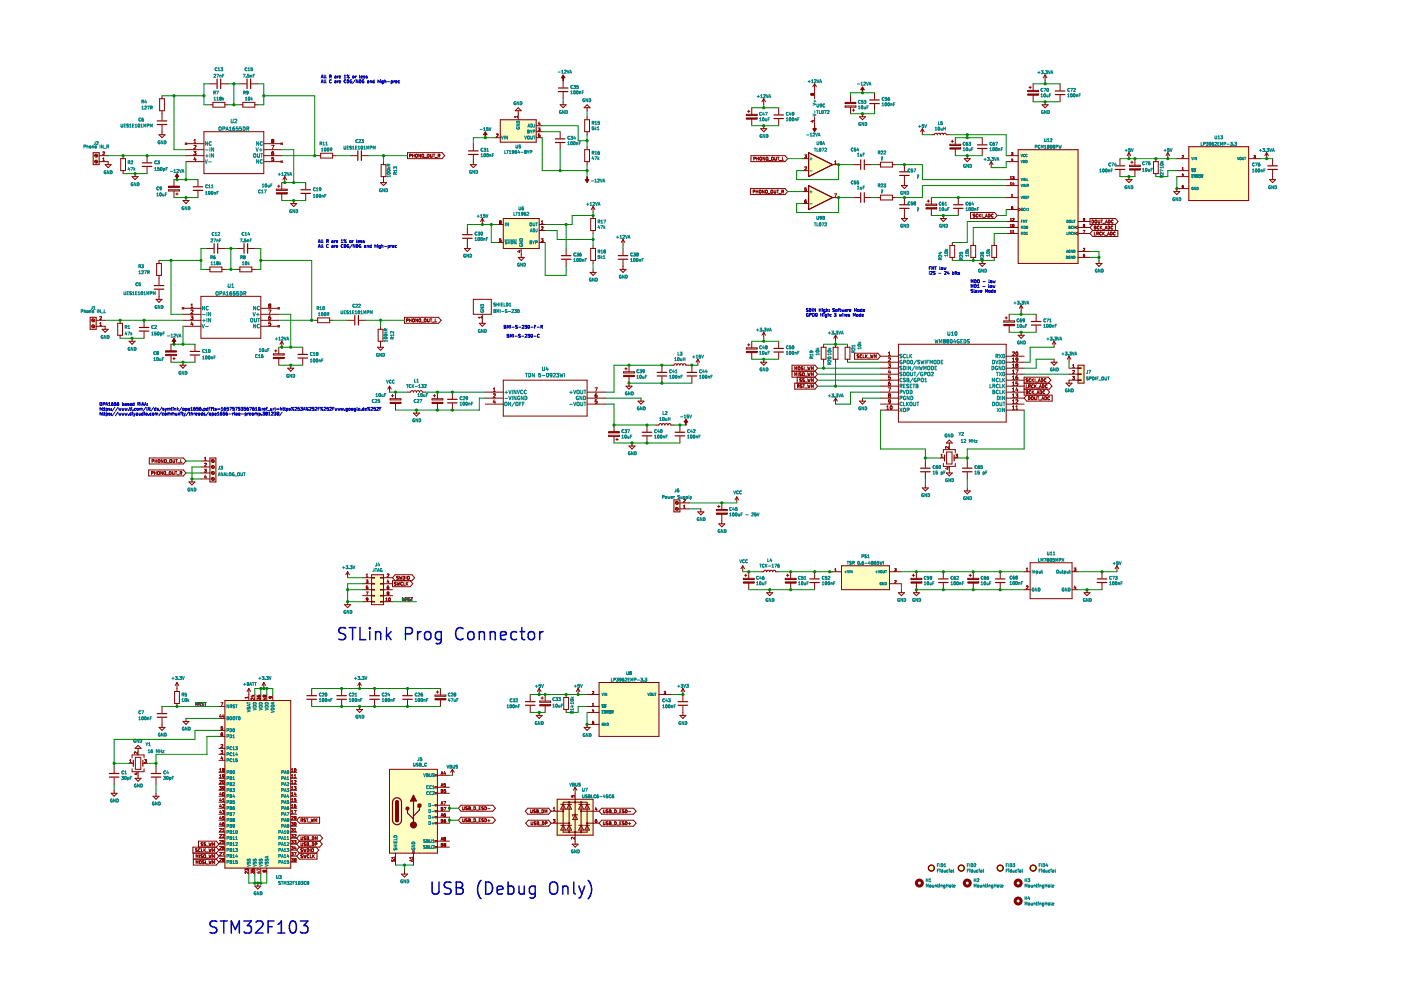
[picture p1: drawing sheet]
<svg xmlns="http://www.w3.org/2000/svg" width="297mm" height="210mm" viewBox="0 0 297 210" stroke-linecap="round" stroke-linejoin="round" font-family="sans-serif">
<path d="M.1 0h297v209.9h-297z" fill-rule="evenodd" fill="#fff" stroke="#fff" stroke-width=".21"/>
<g fill="none" stroke="#840000" stroke-width=".21">
<path d="M172 19.8l-.1 .1 .1 .3M172 19.8h.1M172.1 19.8l.1 .1M172.2 19.9l.1-.1 .3 .1-.2 .3-.2-.1M172.2 19.9v.2M172.7 17.8v3.1M172.7 17.8l-.4 .6M172.7 17.8l.4 .6M33.7 28.6h1.3l-.6 .6zM34.4 27.9v.7M172 20.2h.1M172.1 25.6h.5"/>
<path d="M172.2 20.1l-.1 .1M172.3 25.5v.4l-.4-.2M172.7 24.8v1.9M179.2 22.5h2.3v.2h-2.3zM180.3 20.3v1.4M180.3 22.7v1.4M180.7 23.4h.5M181 23.1v.5M182.2 24.8h1.3l-.6 .6zM182.9 24.1v.7M186 41.9h.7M186.7 41.4h2.5v1h-2.5z"/>
<path d="M189.2 41.9h.6M191.1 46.3h1.3l-.6 .7zM191.8 45.7v.6M142.9 106h1.3v2.5h-1.3zM143.3 106.5l.4 .4M143.3 107.7l.4 .4M143.4 106.4l.4 .4M143.4 107.6l.4 .5M144.2 107.9h1.9M144.2 106.6h1.9M144.9 107.7h.4M144.9 107.3l.2-.2v.6"/>
<path d="M144.9 105.9l.3-.1 .1 .2-.4 .5h.4M148 108.5h1.2l-.6 .7zM148.6 107.9v.6M157.6 122.6h2.3v.3h-2.3zM157.9 122h.5M158.1 121.7v.5M158.7 121.2v1.4M158.7 123.6v1.4M161.3 121.2h.6a.32 .32 0 0 1 .3-.3 .32 .32 0 0 1 .4 .3 .32 .32 0 0 1 .3-.3 .32 .32 0 0 1 .3 .3 .32 .32 0 0 1 .3-.3 .32 .32 0 0 1 .3 .3 .32 .32 0 0 1 .3-.3 .32 .32 0 0 1 .4 .3h.6M162.6 125.7h1.2l-.6 .6zM163.2 125v.7M166.5 122.6h2.3v.3h-2.3z"/>
<path d="M166.7 122h.6M167 121.7v.5M167.6 121.2v1.4M167.6 123.6v1.4"/>
<circle cx="143.5" cy="106.6" r=".32"/>
<circle cx="143.5" cy="107.9" r=".32"/>
</g>
<g fill="none" stroke="#008484" stroke-width=".21">
<path d="M171.3 17.3h.5M171.6 17v.5M172.1 17.5h.3M172.1 17.1l.2-.2v.6M172.7 17l.2-.1 .1 .2-.3 .4h.3M173.2 16.9l.2 .6 .2-.6M173.8 17.5l.2-.6 .2 .6M173.8 17.3h.3M33.9 29.9a.29 .29 0 0 0-.4 .3 .29 .29 0 0 0 .4 .2l-.1-.2M34.5 29.9v.6l-.3-.6v.6M34.8 29.9a.32 .32 0 0 1 .4 .3 .32 .32 0 0 1-.4 .3zM171 28.6h.5"/>
<path d="M171.8 28.8h.3M171.8 28.4l.1-.2v.6M172.4 24.2l.6 .2-.6 .2M172.4 21.9l.6 .2-.6 .2M172.5 21.4h.5M172.7 28.2l-.3 .1M172.7 28.2v.1M172.7 28.3v.2l-.4 .3h.4M172.8 21.2v.5M172.8 23.5v.5M172.9 28.2l.2 .6 .2-.6M173.1 23.4h.4"/>
<path d="M173.2 22l.1 .6M173.3 22.6v.1M173.3 22.7h.2M173.3 23.4v.7M173.5 28.8l.2-.6 .2 .6M173.5 28.7h.3M173.6 22.6l-.1 .1M173.6 22v.6M173.7 23.4v.7h.3M173.9 22.1v.3l.3-.1M173.9 22.1h.3M173.9 22.1h.1"/>
<path d="M174.1 22.7h-.2M174.1 22.6v.1M174.2 22.1h.1M174.2 22.1l-.1 .5M174.2 23.5l.1-.1a.29 .29 0 0 1 .3 .4 .29 .29 0 0 1-.4 .2zM174.8 23.4h.4l-.3 .7M174.9 22.1a.28 .28 0 0 0-.4 .3 .28 .28 0 0 0 .4 .2M175.7 23.5h-.3M175.7 23.5h.1M175.7 23.5v.2l-.3 .4h.4M182 23.1h.3M182 22.6l.2-.2v.7"/>
<path d="M182.4 21.3a.28 .28 0 0 0-.4 .3 .28 .28 0 0 0 .4 .3M182.4 26a.29 .29 0 0 0-.3 .3 .29 .29 0 0 0 .4 .2l-.1-.2M182.7 22.5v-.1a.29 .29 0 0 1 .3 .4 .29 .29 0 0 1-.3 .2zM183 21.3h-.3l-.1 .3h.3l.1 .3h-.4M183.1 26v.6l-.4-.6v.6M183.2 21.3h.4l-.2 .2 .2 .1v.3h-.4M183.2 22.6l.1 .4h.2M183.4 26a.32 .32 0 0 1 .4 .3 .32 .32 0 0 1-.4 .3zM183.5 22.6v.5M183.8 22.7h.2M184.1 22.4h-.3v.7M186.2 39.3h.3v-.2l-.3-.1v.6"/>
<path d="M186.4 39.3l.2 .3M186.8 39.1l.3-.1 .1 .2-.4 .4h.4M187.4 39h.4l-.2 .2 .2 .1v.3M187.4 39.6h.3M187.8 39.6h-.1M186.8 40.3h.3v.2M187 40.6v.1M187 40.9h.1M187.1 40.5l-.1 .1M187.1 40.5h.1M191.2 47.9l.2 .2M191.3 47.6a.3 .3 0 0 0-.3 .3 .3 .3 0 0 0 .3 .2"/>
<path d="M191.4 48.1h-.1M192 47.5v.7l-.4-.7v.7M192.3 47.5a.32 .32 0 0 1 .4 .4 .32 .32 0 0 1-.4 .3zM140.4 105.4h.4v-.3l-.4-.1v.7M141.1 105.3h.3l-.1 .4h-.2zM141.1 105.6v.1M141.6 105.3l.1 .4 .1-.3 .2 .3 .1-.4M142.3 105.5l.3-.1v-.1l-.3 .1v.3h.3M142.9 105.3v.4M143 105.3l-.1 .1M143.3 103.7v.5l-.2 .1M143.6 103.9l.3 .1v.3l-.3-.1z"/>
<path d="M143.6 104h.1M143.9 103.7l-.3 .2M144.1 105.1h-.4v.2l.4 .3-.4 .1M144.3 105.3l.1 .4h.2M144.6 105.3v.4M144.6 105.6v.1M144.9 105.7h.3M145.2 105.6v-.3h-.3v.6M145.2 105.6v.1M145.5 105.7h.2M145.8 105.6v-.3h-.3v.6M145.8 105.6l-.1 .1"/>
<path d="M146.1 105l.1 .7M146.3 105.3l.2 .4M146.5 105.7l-.2 .2M146.6 105.3l-.1 .4M148.2 109.8a.29 .29 0 0 0-.4 .3 .29 .29 0 0 0 .4 .2l-.1-.2M148.8 109.7v.7l-.3-.7v.7M149.1 109.7a.32 .32 0 0 1 .4 .4 .32 .32 0 0 1-.4 .3zM161.1 119.6h.3M161.3 119.6v.7M162 119.7a.28 .28 0 0 0-.4 .2 .28 .28 0 0 0 .4 .3M162.3 119.6v.7M162.4 119.9l.2 .4"/>
<path d="M162.6 119.6l-.3 .4M162.8 118.5v.6h.3M163.4 118.4l-.1 .5h.4M163.6 118.7v.4M163.7 119.8l.2-.2v.7M164.2 119.6h.5l-.3 .7M164.9 119.9h.3v.3h-.3zM164.9 119.9v.1M165.2 119.6l-.3 .3M160.4 124h.4M160.4 123.5l.2-.1v.6M160.8 122.3a.28 .28 0 0 0-.4 .2 .28 .28 0 0 0 .4 .3"/>
<path d="M161.1 123.4a.3 .3 0 0 0-.1 .4 .3 .3 0 0 0 .3 .2v-.6M161.1 123.4h.2M161.1 123.4h.1M161.2 122.2l-.2 .4h.4M161.3 123.4h.1M161.3 122.4v.4M161.6 123.6l.1 .4 .2-.1M161.7 122.5h.3l-.1 .3h-.2zM161.7 122.5l-.1 .1M161.9 123.6v.4M161.9 122.2l-.3 .3M162.2 123.7h.2"/>
<path d="M162.5 123.4h-.3v.6M162.7 127.2l.1 .3M162.8 126.9a.3 .3 0 0 0-.4 .3 .3 .3 0 0 0 .4 .3M162.8 127.5h.1M162.9 120h.5M163.4 126.9v.6l-.3-.6v.6M163.7 120.3h.3M163.7 126.9a.32 .32 0 0 1 .4 .3 .32 .32 0 0 1-.4 .3zM169.3 124h.4M169.3 123.5l.2-.1v.6M169.7 122.3a.28 .28 0 0 0-.4 .2 .28 .28 0 0 0 .4 .3M170 123.4a.29 .29 0 0 1 .3 .3 .29 .29 0 0 1-.3 .2z"/>
<path d="M170 122.5h-.1M170 122.5h.2M170.2 122.5h.1M170.3 122.5l-.1 .3h-.3M170.3 122.2h-.3l-.1 .3M170.5 123.6l.1 .4h.2M170.5 122.8h.4M170.5 122.4l.2-.2v.6M170.8 123.6v.4M170.8 123.9v.1M171.1 123.7h.2M171.4 123.4h-.3v.6"/>
</g>
<path d="M142.9 106h1.3v2.5h-1.3z" fill-rule="evenodd" fill="#ffffc2" stroke="#ffffc2" stroke-width=".21"/>
<g fill="#840000" stroke="#840000" stroke-width=".21">
<path d="M179.2 21.7h2.3v.3h-2.3z" fill-rule="evenodd"/>
<path d="M172.7 26.7v.6h.4l-.4 .6-.4-.6h.4z" fill-rule="evenodd"/>
<path d="M166.5 123.4h2.3v.2h-2.3z" fill-rule="evenodd"/>
<path d="M157.6 123.4h2.3v.2h-2.3z" fill-rule="evenodd"/>
</g>
<path d="M171.4 39.4l5.1 2.5-5.1 2.5z" fill="#ffffc2" stroke="#840000" stroke-width=".21"/>
<g fill="none" stroke="#840000" stroke-width=".21">
<path d="M185.4 19.7v1.4M171 39.8h-.3l-.1 .3h.3M171.4 39.4l5.1 2.5-5.1 2.5zM185.4 22.1v1.4M186 34.9h.7M186.7 34.4h2.5v1h-2.5zM189.2 34.9h.6M170.2 40.6h1.2M170.2 43.2h1.2M170.7 42.4l-.1 .5h.4l-.1-.3-.3 .1M170.7 42.4h.1M170.9 40.1h.1"/>
<path d="M170.9 42.4h-.2M171 40.1l-.1 .3h-.3M176.5 41.9h1.3M176.9 41.1h.5l-.3 .6M181 41.9h1.4M183.4 41.9h1.4M151.9 108h2.3v.3h-2.3zM152.1 107.4h.6M152.4 111.1h1.3l-.7 .6zM152.4 107.1v.5M153 106.6v1.4M153 109v2.1"/>
<path d="M156.2 105.4l-.4 .6M156.2 105.4v1.2M156.2 105.4l.4 .6M157.5 120l-.4 .6M157.5 120v1.2M157.5 120l.4 .6M144.2 151.7h1.2l-.6 .6zM144.8 146l-.4 .6M144.8 146v2.6M144.8 149.7v2M144.8 146l.4 .6"/>
</g>
<g fill="none" stroke="#008484" stroke-width=".21">
<path d="M180.9 38.9l-.1 .1M180.9 38.4a.29 .29 0 0 0-.4 .3 .29 .29 0 0 0 .3 .3M181.1 38.9v.1M181.4 38.4h-.3v.3h.4l-.1 .3h-.3M181.7 38.9l.3 .1M181.8 39.6l.2-.2v.7M182 38.4h-.3v.3l.3-.1v.3M182 38.9v.1M182.4 39.7l.1 .4 .2-.1M182.7 39.7v.4M183 39.7h.2M183.3 39.4h-.3v.7"/>
<path d="M186.4 32.4l.2 .3M186.5 32.1l-.3-.1v.7M186.5 32.1h.1M186.5 32.1v.2l-.3 .1M186.8 32.1l.3-.1 .1 .2-.4 .5h.4M186.8 32.1h.1M186.8 33.3l.3 .1-.1 .3M186.9 33.9h.1M187 33.9h-.1M187 33.7h.1M187 22l.2-.2v.6M187 22.4h.4"/>
<path d="M187.4 20.7a.28 .28 0 0 0-.4 .3 .28 .28 0 0 0 .4 .2M187.5 32.1h.2M187.5 32.1h-.1M187.7 21.9l.1-.1a.29 .29 0 0 1 .2 .3 .29 .29 0 0 1-.3 .3zM187.7 32.1h.1M187.8 32.1v.2l-.4 .4h.4M188 20.6h-.3v.3h.3v.3h-.3M188.3 20.9l.1 .4 .2-.1v-.3M188.3 20.9v.1M188.3 21.9l.1-.1a.29 .29 0 0 1 .2 .3 .29 .29 0 0 1-.3 .3zM188.6 20.6l-.3 .3M188.6 20.9h-.3"/>
<path d="M188.6 20.9h.1M188.9 22.1l.2-.1v.4M188.9 22v.4M189.4 22.1h.3M189.7 21.8h-.3v.6M171.7 40.7h.5M171.7 43.2h.5M171.9 40.4v.5M172.6 47.3h.4M172.8 47.3v.6M173.2 45.9l.1 .6 .2-.1v-.5M173.2 47.3v.6h.3"/>
<path d="M173.8 47.3a.29 .29 0 0 1 .3 .3 .29 .29 0 0 1-.3 .2zM173.8 45.9v.3M173.8 46.2h.1M173.9 45.9h.2l.1 .3M173.9 45.9h-.1M174.1 46.2h-.2M174.2 46.2l-.3 .3M174.2 46.1l-.1 .1M174.3 47.3h.4l-.3 .6M174.4 46.2h.3M174.7 46.2l.1-.3h-.4v.6h.4v-.3M174.7 46.2h.1"/>
<path d="M174.8 46.2h.1M174.9 47.3h.2l.2 .1-.4 .5h.4M181.8 40.1h.4M152.6 112.3a.29 .29 0 0 0-.4 .3 .29 .29 0 0 0 .4 .3l-.1-.3M153.3 112.3v.6l-.4-.6v.6M153.6 112.3a.32 .32 0 0 1 .3 .3 .32 .32 0 0 1-.3 .3zM154.7 109.4h.4M154.7 108.9l.2-.1v.6M155.1 107.7a.28 .28 0 0 0-.4 .2 .28 .28 0 0 0 .4 .3M155.4 108.8h.1a.29 .29 0 0 1 .2 .3 .29 .29 0 0 1-.3 .2zM155.5 107.6l-.2 .4h.4M155.6 104.1l.2 .6 .2-.6"/>
<path d="M155.6 107.8v.4M155.9 108.2h.1M156 108.8h.1a.29 .29 0 0 1 .2 .3 .29 .29 0 0 1-.3 .2zM156 108.2h.2M156.3 107.6h-.3l-.1 .3h.3l.1 .3M156.3 108.2h-.1M156.5 109l.1 .4h.2M156.6 104.1a.28 .28 0 0 0-.4 .3 .28 .28 0 0 0 .4 .3M156.8 109v.4M156.8 109.3v.1M156.8 118.7l.2 .6 .2-.6M157.1 109.1h.2"/>
<path d="M157.2 104.1a.28 .28 0 0 0-.4 .3 .28 .28 0 0 0 .4 .3M157.4 108.8h-.3v.6M157.8 118.7a.3 .3 0 0 0-.4 .3 .3 .3 0 0 0 .4 .3M157.8 118.7h.1M157.8 119.3h.1M158.1 109.1h.5M158.4 118.7a.3 .3 0 0 0-.3 .3 .3 .3 0 0 0 .3 .3M158.4 118.7h.1M158.5 119.3h-.1M159.4 108.8h.2l.1 .1-.4 .5h.4M160.3 108.8h-.3v.3l.3-.1v.3h-.3M160.5 108.8l.2 .6 .3-.6"/>
<path d="M140.5 150.1h.4M140.5 149.6l.2-.2v.7M140.9 148.2a.28 .28 0 0 0-.4 .3 .28 .28 0 0 0 .4 .2M141.2 149.5l.1-.1a.29 .29 0 0 1 .2 .4 .29 .29 0 0 1-.3 .2zM141.3 148.1l-.2 .5h.4M141.4 148.4v.4M141.7 148.2h.4l-.2 .2 .2 .1v.2h-.4M141.8 149.5a.3 .3 0 0 0-.1 .3 .3 .3 0 0 0 .3 .2v-.5M141.8 149.5h.2M141.8 149.5h.1M142 149.5h.1M142.3 149.6v.5"/>
<path d="M142.4 149.7h-.1M142.4 149.7h.2v.4M142.9 149.7h.2M143.2 149.4h-.3v.7M143.7 145.5h.5M143.9 145.2v.5M144.3 153a.29 .29 0 0 0-.4 .3 .29 .29 0 0 0 .4 .3l-.1-.3M144.4 145.1h.4l-.2 .2 .2 .1v.3h-.4M145 145.1l.2 .6 .2-.6M145 153v.6l-.4-.6v.6M145.3 153a.32 .32 0 0 1 .3 .3 .32 .32 0 0 1-.3 .3zM145.5 145.1h.4l-.2 .2 .2 .1v.3h-.4"/>
</g>
<path d="M184.4 22h2M184.4 21.2h2M182.5 40.9v2M183.2 40.9v2M143.8 149.5h2M143.8 148.8h2" fill="none" stroke="#840000" stroke-width=".25"/>
<path d="M151.9 108.8h2.3v.2h-2.3z" fill-rule="evenodd" fill="#840000" stroke="#840000" stroke-width=".21"/>
<path d="M171.4 32.4l5.1 2.5-5.1 2.5z" fill="#ffffc2" stroke="#840000" stroke-width=".21"/>
<g fill="none" stroke="#840000" stroke-width=".21">
<path d="M217.9 19.2h2.3v.2h-2.3zM218.2 18.5h.5M218.4 18.3v.5M219 17.8v1.4M221.6 15.9l-.4 .6M221.6 15.9v1.2M221.6 15.9l.4 .6M224.8 17.8v1.4M158.2 24.2h2.3v.3h-2.3zM158.5 23.6h.5M158.7 23.4v.5M159.4 22.8v1.4"/>
<path d="M159.4 25.3v1.4M161.3 27.3h1.3l-.7 .6zM161.9 20.9v1.3M161.9 26.7v.6M161.9 20.9l-.4 .7M161.9 20.9l.4 .7M165.1 22.8v1.4M165.1 25.3v1.4M170.2 36.2h1.2M170.2 33.6h1.2M170.6 32.8h.4l-.2 .3h.1M170.6 33.4v.1"/>
<path d="M170.6 35.4h.3l.1 .2-.4 .4h.4M170.6 33.5h.3M170.9 33.1h.1M171 33.1v.3M171 33.4l-.1 .1M171.4 32.4l5.1 2.5-5.1 2.5zM176.5 34.9h1.3M177 34.8h.3M177 34.3l.2-.2v.7M181 34.9h1.4M183.4 34.9h1.4M191.1 39.4h1.3l-.6 .6z"/>
<path d="M191.8 34.9v1.4M191.8 37.3v2.1M195.6 27.3l-.4 .6M195.6 27.3v1.3M195.6 27.3l.3 .6M197.5 28.6h.6a.32 .32 0 0 1 .3-.4 .32 .32 0 0 1 .3 .4 .32 .32 0 0 1 .4-.4 .32 .32 0 0 1 .3 .4 .32 .32 0 0 1 .3-.4 .32 .32 0 0 1 .3 .4 .32 .32 0 0 1 .3-.4 .32 .32 0 0 1 .3 .4h.7M201.4 30.6h2.3v.2h-2.3zM201.7 30h.5M201.9 29.7v.5M202.5 29.2v1.4M202.5 31.6v1.4M204.4 33.6h1.3l-.6 .7z"/>
<path d="M205.1 33v.6M208.3 29.2v1.4M208.3 31.6v1.4M210.2 34.3l-.4 .6M210.2 34.3v1.2M210.2 34.3l.3 .6M213.3 38.1h2.6M213.3 39.4h2.6M213.3 33h2.6M213.3 34.3h2.6M214.2 37.6l.2-.2v.5M214.2 38.8l.2-.1v.5"/>
<path d="M214.2 37.9h.3M214.2 39.2h.3M214.4 32.3h.3l-.1 .2 .1 .3M214.4 32.8h.1M214.5 32.8h.2M214.6 33.6l-.1 .4h.3M214.7 37.4h.3l-.2 .2 .2 .1M214.7 33.8v.3M214.7 32.8h.1M214.8 38.7l-.1 .3h.3M214.9 38.9v.3M215 37.7h.1"/>
<path d="M215 37.7l-.1 .2h-.2M215.9 31.7h12.7v24.2h-12.7zM219 20.2v1.4M220.9 22.2h1.3l-.6 .6zM221.6 21.6v.6M224.8 20.2v1.4M237.4 33.6v1.4M237.4 36v1.4M238.7 38.1h1.3l-.6 .6zM239.4 32.4v1.2M239.4 37.4v.7M239.4 32.4l-.4 .6"/>
<path d="M239.4 32.4l.3 .6M239.5 35h2.3v.3h-2.3zM239.7 34.4h.5M240 34.1v.6M240.6 33.6v1.4M240.6 36v1.4M244.6 34.3h1v2.5h-1zM245.1 33.6v.7M245.1 36.8v.6M247.6 32.4l-.4 .6M247.6 32.4v1.2M247.6 32.4l.4 .6"/>
<path d="M249.5 36.2h2.5M249.5 33.6h2.5M249.5 37.4h2.5M250.6 36h.3M250.6 33h.2l.1 .1-.3 .4h.3M250.6 35.7l.2-.2v.5M250.8 36.8l-.2 .3h.3M250.9 37v.3M250.9 39.3h-.2l-.1 .3 .3-.1v.3h-.3M252 31.1h12.7v11.4h-12.7zM252 40h-2.5v.6M264.7 33.6h2.6"/>
<path d="M265.8 33h.4l-.1 .2M266.1 33.2h.1M266.1 33.2v.3l-.3-.1M268.5 32.4l-.3 .6M268.5 32.4v1.2M268.5 32.4l.4 .6M269.2 38.1h1.3l-.7 .6zM269.8 33.6v1.4M269.8 36v2.1M191.8 41.9v1.4M191.8 44.3v1.4M196.3 43.3h2.3v.2h-2.3z"/>
<path d="M196.6 42.7h.5M196.8 42.4v.5M197.5 41.9v1.4M197.5 44.3v1.4M199.4 46.3h1.2l-.6 .7zM200 45.7v.6M201.4 52h1v2.6h-1zM201.9 51.4v.6M201.9 54.6v.6M203.2 41.9v1.4M203.2 44.3v1.4M205.8 52h1.1v2.6h-1.1z"/>
<path d="M206.4 51.4v.6M206.4 54.6v.6M207.6 55.9h1.3l-.6 .6zM208.3 55.2v.7M210.3 52h1v2.6h-1zM210.8 51.4v.6M210.8 54.6v.6M213.3 41.9h2.6M213.3 48.2h2.6M213.3 49.5h2.6M213.3 47h2.6M213.3 44.4h2.6"/>
<path d="M214.2 49l.2-.2v.6M214.2 48.1h.3M214.2 46.5l.2-.2v.5M214.2 47.7l.2-.1v.5M214.2 49.4h.3M214.2 46.8h.3M214.5 41.7h.2M214.5 41.4l.1-.2v.5M214.5 44v.2M214.5 44.2h.1M214.5 44.2h.2M214.5 44v.1"/>
<path d="M214.7 46.4h.3M214.7 49.4h.3M214.7 43.8l-.2 .2M214.7 44h.1M214.7 44h-.2M214.7 44v.2M214.7 47.6v.1M214.7 49l.1-.2v.6M214.7 49h.1M214.7 44.2h.1M214.8 47.6l.2 .2-.1 .3-.2-.2zM215 46.4h.1"/>
<path d="M215 46.4l-.3 .4h.3M215.9 44.1l.6 .3-.6 .3M228.6 54.6h2.5M228.6 48.2h2.5M228.6 49.5h2.5M228.6 47h2.5M228.6 53.3h2.5M228.6 49.2l-.7 .3 .7 .3M228.6 47.9l-.7 .3 .7 .4M229.7 48.8h.3l-.2 .6M229.7 54.4h.2M229.7 46.6v-.3l.3 .1v.3l-.3 .1"/>
<path d="M229.7 47.7l.1-.1 .2 .1M229.7 47.7v.1M229.7 46.6h.1M229.7 47.8h.1M229.7 46.6h.2M229.8 47.8v.3l.2-.1-.1-.2M229.8 47.8h.1M229.9 52.7h-.2M229.9 52.7h.1M229.9 47.8h.1M230 52.7l-.3 .5h.3M230 53.9h-.3v.3l.2-.1 .1 .3"/>
<path d="M230 54.4h-.1M230 47.7l-.1 .1M230 46.6h-.1M230 46.5v.1M232.4 55.9h1.2l-.6 .6zM233 55.2v.7M248.9 40.6h1.2l-.6 .7zM158.2 73.7h2.3v.3h-2.3zM158.5 73.1h.5M158.7 72.9v.5M159.4 72.4v1.3M159.4 74.8v1.4"/>
<path d="M161.9 70.4v1.3M161.9 70.4l-.4 .7M161.9 70.4l.4 .7M165.1 72.4v1.3M165.1 74.8v1.4M174.1 73.6h1v2.6h-1zM174.6 73v.6M174.6 76.2v.6M176.6 73.6h1.1v2.6h-1.1zM177.2 71.1v1.3M177.2 73v.6M177.2 76.2v.6"/>
<path d="M177.2 71.1l-.4 .6M177.2 71.1l.3 .6M179.2 73.6h1v2.6h-1zM179.7 73v.6M179.7 76.2v.6M186.7 75.5h3.8M186.7 79.3h3.8M186.7 78.1h3.8M186.7 76.8h3.8M188.3 77.2h.5l-.3 .2 .3 .1v.3h-.5M188.4 75.4h.4M188.4 74.8l.2-.2v.8"/>
<path d="M188.4 76l.3-.1 .1 .2-.5 .5h.5M188.5 78.4l-.1 .5h.4M188.7 78.7v.5M188.8 79.7h-.4v.3M190.5 73h22.8v16.5h-22.8zM212.8 68h2.3v.3h-2.3zM213.1 67.4h.5M213.3 67.1v.6M213.3 75.5h3.8M213.3 79.3h3.8M213.3 78.1h3.8M213.3 76.8h3.8"/>
<path d="M214 66.6v1.4M214 69.1v1.3M214.7 74.7l.3-.1 .1 .2-.5 .6h.5M214.7 76.1l.2-.2v.7M214.7 77.4l.2-.2v.7M214.7 78.6l.2-.2v.8M214.7 79.9l.2-.2v.7M214.7 79.2h.4M214.7 77.9h.4M214.7 76.6h.4M215.3 78.4h.5l-.3 .8M215.4 74.7l.2-.1a.34 .34 0 0 1 .2 .4 .34 .34 0 0 1-.4 .3z"/>
<path d="M215.5 77.5l-.1-.2 .1-.1 .3 .1-.1 .2M215.5 77.5l-.1 .1 .1 .3 .3-.1-.1-.3M215.5 77.5h.2M215.7 79.7l-.3 .2v.4l.1 .1h.3l-.1-.4-.3 .1M215.8 76.2l-.4 .1v-.3l.3-.1 .1 .1v.5l-.4 .1M215.9 71.1h1.2l-.6 .6zM216.5 64.7v1.3M216.5 70.4v.7M216.5 64.7l-.4 .7M216.5 64.7l.4 .7M219.7 66.6v1.4M219.7 69.1v1.3"/>
<path d="M222.9 76.8h1.2l-.6 .6zM223.5 72.4l-.4 .6M223.5 72.4v1.2M223.5 76.2v.6M223.5 72.4l.4 .6M226.7 79.3h1.9M226.7 78.1h1.9M226.7 75.5v1.3M226.7 75.5l-.4 .7M226.7 75.5l.3 .7M227.4 79.8h.4l-.2 .3h.2v.3h-.4M227.4 78.6l.3-.1 .1 .2-.4 .5h.4"/>
<path d="M227.4 77.9h.4M227.4 77.5l.2-.2v.6M228.6 77.4h1.2v3.8h-1.2zM228.6 78h.6v.1h-.6M228.6 79.3h.6v.1h-.6M177.2 84.4v1.3M177.2 84.4l-.4 .6M177.2 84.4l.3 .6M182.2 85h1.3l-.6 .7zM182.9 84.4v.6M186.7 87h3.8M186.7 85.7h3.8"/>
<path d="M186.7 84.4h3.8M186.7 83.1h3.8M186.7 81.9h3.8M186.7 80.6h3.8M188 86.8h.4M188 86.3l.2-.3v.8M188.3 82.2h.5l-.3 .8M188.4 81.3h.3l.1 .3-.4 .1zM188.4 80h.3l.1 .3-.1 .1h-.3M188.4 80h.1M188.4 81.3v.1M188.5 83.8l-.1 .2 .1 .2 .3-.1-.1-.3"/>
<path d="M188.5 83.8l-.1-.1 .1-.2 .3 .1-.1 .2M188.5 83.8h.2M188.7 81h-.2l-.1 .3M188.8 86.1l.1-.1a.34 .34 0 0 1 .3 .4 .34 .34 0 0 1-.4 .3zM188.8 85.1l-.4 .1v-.4h.3l.1 .1v.4l-.4 .2M196.2 97.7v1.4M199.4 97.1h.9M199.5 96.9h.4M199.5 96.5l.2-.2v.6M200 96v-.7h2.5v.7M200 98.2v.7h2.5v-.7M200.7 99.2h.4"/>
<path d="M200.7 95.8h1.1v2.6h-1.1zM200.9 99.1v.4l-.4-.1M201.1 94.7v.4l-.4-.4-.2 .1v.3M201.3 93.9v1.4M201.3 98.9v1.4M201.3 93.3l.6 .6h-1.3zM202.3 97.1h.9M202.6 96.3h.4l-.2 .3h.2v.3h-.4M205.1 97.7v1.4M213.3 87h3.8M213.3 85.7h3.8M213.3 84.4h3.8"/>
<path d="M213.3 83.1h3.8M213.3 81.9h3.8M213.3 80.6h3.8M214.7 86.8h.4M214.7 81.2l.2-.2v.7M214.7 82.4l.2-.2v.8M214.7 83.7l.2-.2v.7M214.7 85l.2-.2v.7M214.7 86.3l.2-.3v.8M214.7 85.5h.4M214.7 84.2h.4M214.7 83h.4"/>
<path d="M214.7 81.7h.4M214.7 80.4h.4M215.3 83.5h.5l-.2 .3 .2 .1v.3h-.5M215.4 86.8h.4M215.4 86.3l.2-.3v.8M215.4 84.8h.3l.1 .2-.5 .5h.5M215.6 82.2l-.2 .5h.4M215.7 82.5v.5M215.8 81h-.4v.3h.3l.1 .3h-.4M226 81.2h1.3l-.6 .7zM228.6 80.6h-1.9v.6M228.6 80.5h.6v.2h-.6"/>
<path d="M178.4 120h10.2v5h-10.2zM195.6 103.5h1.2l-.6 .6zM196.2 100.2v1.3M196.2 102.8v.7M200.6 100.3h1.3l-.6 .6zM204.4 104.1h1.3l-.6 .6zM205.1 100.2v1.3M205.1 103.5v.6M218.4 119.3h8.9v7.6h-8.9zM236.8 120l-.4 .6M236.8 120v1.2M236.8 120l.4 .6"/>
<path d="M172.7 121.2v1.4M172.7 123.6v1.4M175.9 121.2h2.5M177 121.1h.3M177.1 120.7l.1-.1v.5M177.1 120.7h-.1M188.6 121.2h2.5M188.6 123.8h2.5M189.7 120.6h.3l-.2 .2h.1M189.7 123.1v.1M189.7 123.1h.2M189.9 123.1l.1 .1"/>
<path d="M189.9 120.8h.1M190 120.8l-.1 .2h-.2M190 123.2l-.3 .4h.3M190.5 125.7h1.3l-.7 .6zM191.1 125v.7M193.1 122.6h2.3v.3h-2.3zM193.4 122h.5M193.7 121.7v.5M193.7 125.7h1.2l-.6 .6zM194.3 121.2v1.4M194.3 123.6v2.1M200 121.2v1.4"/>
<path d="M200 123.6v1.4M205.2 122.6h2.3v.3h-2.3zM205.5 122h.5M205.7 121.7v.5M206.4 121.2v1.4M206.4 123.6v1.4M212.1 121.2v1.4M212.1 123.6v1.4M217.1 121.2h1.3M217.1 125h1.3M217.6 121.1h.4M217.6 120.6l.2-.2v.7"/>
<path d="M217.9 124.3h-.3M217.9 124.3h.1M217.9 124.3v.2l-.3 .4h.4M227.3 121.2h1.3M227.3 125h1.3M227.7 120.4h.4l-.2 .3h.2v.3h-.4M227.9 124.2l-.2 .5h.4M228.1 124.5v.4M229.8 125.7h1.3l-.6 .6zM230.5 125v.7M233.6 121.2v1.4M233.6 123.6v1.4"/>
<path d="M28.5 159.5v.3M28.5 159.5h.1M28.6 158.7l.7-.7 .6 .7zM29.1 159.4v.4l-.3-.3h-.3M29.3 158.7v1.4M34.4 149.8v1.4M34.4 152.2v1.4M46.4 158.7h1.3M46.4 159.9h1.3M46.4 152.3h1.3M46.4 154.9h1.3M46.4 156.1h1.3"/>
<path d="M46.4 149.8h1.3M46.7 151.5l-.1 .5h.4M46.8 159.1h.4l-.2 .3h.2M46.8 149h.5l-.3 .6M46.9 157.9h.2l.1 .2-.4 .4h.4M46.9 151.7v.5M46.9 154.6l.3 .1M46.9 155.9h.1M46.9 155.6v.1M46.9 155.9h.3M46.9 155.6h.3M46.9 155.6h.1"/>
<path d="M47.2 159.4h.1M47.2 155.3l-.3 .2v.4M47.2 154.3v.1M47.2 155.6h.1M47.2 154.4v.2M47.2 155.6v.3M47.2 159.4v.4l-.4-.1M47.2 154.1h-.3v.3l.3-.1M47.2 154.6v.1M47.2 155.9h.1M47.3 151.5l-.1 .5h.4M47.5 151.7v.5"/>
<path d="M47.7 148.5h13.9v35.6h-13.9zM52.6 147.7v.4M52.6 147.9h-.6l.1 .2M52.8 147.2v1.3M53.3 148.1v.3M53.3 148v.1M53.4 147.5h.5M53.7 147.4v.4l-.5-.2M53.9 148v.4l-.4-.4h-.2M54 147.2v1.3M54.5 147.5l.2 .2 .3 .1 .1-.4-.3 .1 .1 .3M54.5 148.4v-.4l.2 .2 .1-.2h.3v.4"/>
<path d="M55.3 147.2v1.3M55.8 147.7h.1M55.8 147.7l.1 .1M55.9 147.8h.1M55.9 147.4h.1M55.9 147.4l-.1 .3M55.9 147.4l.1 .1M56 148.1h.4M56 147.5l.2-.1 .2 .1-.1 .3-.3-.2M56 147.6l-.1 .2M56 147.5v.1M56.2 148v.4l-.5-.2"/>
<path d="M56.6 147.2v1.3M57.3 147.7l.1 .3h-.3l.1-.3h.3l.2 .3M57.8 147.2v1.3M23.6 168.2h1.2l-.6 .6zM24.2 162.5v1.4M24.2 164.9v1.4M24.2 167.6v.6M27.4 161.8h.9M27.5 161.7h.4M27.5 161.2l.2-.1v.6M28 160.7v-.6h2.5v.6M28 163v.6h2.5v-.6"/>
<path d="M28.6 165h1.3l-.6 .7zM28.7 163.9h.4M28.7 160.6h1.1v2.5h-1.1zM28.9 163.9v.3l-.4-.1M29.3 163.6v1.4M30.3 161.8h.9M30.6 161.1h.4l-.2 .2h.2M31 161.3v.1M31 161.4v.3l-.4-.1M32.4 168.8h1.3l-.6 .7zM33.1 162.5v1.4M33.1 164.9v1.4"/>
<path d="M33.1 168.2v.6M46.4 163.7h1.3M46.4 165h1.3M46.4 166.3h1.3M46.4 167.6h1.3M46.4 168.8h1.3M46.4 170.1h1.3M46.4 171.4h1.3M46.4 172.6h1.3M46.4 176.4h1.3M46.4 177.7h1.3M46.4 179h1.3"/>
<path d="M46.4 173.9h1.3M46.4 175.2h1.3M46.4 161.2h1.3M46.5 166.8h.4l-.2 .2 .2 .1v.2h-.4M46.6 163.6h.3M46.6 164.9h.3M46.6 165.6l.2-.1 .1 .2-.4 .4h.4M46.6 163.1l.1-.1v.6M46.6 164.4l.1-.2v.7M46.6 175.7l.2-.1 .1 .2-.4 .5h.4M46.6 177l.2-.1 .1 .2-.4 .5h.4M46.6 178.2h.2l.1 .2-.4 .4h.4"/>
<path d="M46.6 179.5h.2l.1 .1-.4 .5h.4M46.7 168l-.1 .5h.4M46.7 169.3l-.1 .4h.4M46.7 170.5l-.1 .5h.4M46.7 171.8l-.1 .5h.4M46.7 173.1l-.1 .4h.4M46.7 174.3l-.1 .5h.4M46.9 168.2v.5M46.9 169.5v.4M46.9 170.8v.4M46.9 172.1v.4M46.9 173.3v.4"/>
<path d="M46.9 174.6v.4M47 160.4l-.1 .4h.4M47.1 172.4h.4M47.1 171.8h.4l-.2 .3h.2v.3M47.2 169.9h.3M47.2 163.1l.1 .1M47.2 160.6v.5M47.2 163.1h.1M47.2 179.7v.3l.3 .1M47.2 174.7h.3v.3M47.2 177l.2-.1 .1 .2-.4 .5h.4M47.2 176.3h.3"/>
<path d="M47.2 169.5l.1-.2v.6M47.2 175.8l.1-.2v.7M47.2 178.8h.1M47.2 173.7h.1M47.2 170.6h.3M47.2 178.8h.3M47.2 178.5h.1M47.2 178.5h.3M47.2 179.8h.1M47.2 173.7h.3M47.2 170.6h.1M47.2 165.6l.1-.1a.29 .29 0 0 1 .2 .3 .29 .29 0 0 1-.3 .3z"/>
<path d="M47.2 168.1l.1-.1a.29 .29 0 0 1 .2 .4 .29 .29 0 0 1-.3 .2zM47.3 163.2l-.1 .1 .1 .3 .2-.1-.1-.3M47.3 163.2h.1M47.5 163l-.3 .1M47.5 166.8h-.3v.2l.1 .2 .2-.2M47.5 164.3h-.3v.3h.3M47.5 174.4l-.3 .3v.3h.3M47.5 163h.1M47.5 164.3h.1M47.5 178.5h.1M47.5 179.5l-.3 .2M47.5 179.7v.1"/>
<path d="M47.5 179.7l-.3 .1M47.5 166.8h.1M47.5 170.6h.1M47.5 178.8h.1M47.5 164.3v.4l-.3 .2M47.5 166.8v.4l-.3 .2M47.5 170.6v.2l-.4 .4h.4M47.5 163v.1M47.5 173.1h-.3v.3h.3v.3M47.5 178.5v.3M47.5 179.8v.2M47.5 164.6h.1"/>
<path d="M47.5 178.2h-.3v.3M47.5 172.4h.1M47.5 173.7h.1M47.5 175h.1M47.5 163.1h.1M47.5 163.1l-.1 .1M47.5 164.5v.1M61.6 163.7h1.3M61.6 165h1.3M61.6 166.3h1.3M61.6 167.6h1.3M61.6 168.8h1.3"/>
<path d="M61.6 170.1h1.3M61.6 171.4h1.3M61.6 172.6h1.3M61.6 176.4h1.3M61.6 177.7h1.3M61.6 179h1.3M61.6 173.9h1.3M61.6 175.2h1.3M61.8 175.6h.4l-.3 .3 .2 .1v.2M61.8 176.2l.3 .1M61.8 176.9h.4l-.3 .3h.2M61.8 177.5h.3"/>
<path d="M61.8 178.2h.4l-.3 .2 .2 .1M61.8 178.8h.3M61.8 179.5h.4l-.3 .2h.2M61.8 174.4h.4l-.3 .2 .2 .1v.3M61.8 175h.3M61.8 163.6h.4M61.8 163.1l.2-.1v.6M61.8 164.4l.2-.2v.7M61.8 165.7l.2-.2v.6M61.8 166.9l.2-.1v.6M61.8 168.2l.2-.2v.7M61.8 169.5l.2-.2v.6"/>
<path d="M61.8 170.8l.2-.2v.6M61.8 172l.2-.2v.7M61.8 164.9h.4M61.8 166.1h.4M61.8 167.4h.4M61.8 168.7h.4M61.8 169.9h.4M61.8 171.2h.4M61.8 172.5h.4M61.8 173.1h.3M61.8 173.1v.1M62.1 173.1v.1"/>
<path d="M62.1 177.2h.1M62.1 178.5h.1M62.1 179.7v.1M62.1 173.2v.2l-.3 .3h.4M62.1 177.2v.3M62.1 178.5v.3M62.1 179.8v.2M62.1 175h.1M62.1 176.2v.1M62.1 177.5h.1M62.1 178.8h.1M62.4 166.8h.4l-.3 .2 .2 .1v.2h-.3"/>
<path d="M62.4 171.8h.4l-.3 .7M62.4 178.2h.4l-.3 .2 .2 .1M62.4 178.8h.1M62.4 170.9l.3-.1v.3M62.4 177l.2-.1 .2 .2-.4 .5h.4M62.4 164.9h.4M62.4 164.4l.2-.2v.7M62.4 175.8l.2-.2v.7M62.4 176.3h.4M62.4 178.8h.3M62.4 173.2l.1 .3 .3-.1M62.4 171.1l.1 .1"/>
<path d="M62.5 163a.29 .29 0 0 1 .3 .3 .29 .29 0 0 1-.3 .2zM62.5 174.4a.29 .29 0 0 1 .3 .3 .29 .29 0 0 1-.3 .3zM62.5 171.2h.2M62.5 173.1h.2M62.5 173.1l-.1 .1M62.5 168l-.1 .5h.4M62.5 179.4l-.1 .5h.4M62.6 173.7h-.1M62.7 173.7h-.1M62.7 170.6l-.3 .1v.4M62.7 165.5l-.3 .1M62.7 165.5v.1"/>
<path d="M62.7 168.2v.5M62.7 179.7v.4M62.7 178.5h.1M62.7 173.1v.1M62.7 165.6v.2l-.3 .3h.4M62.7 169.3h-.3v.3h.3v.3h-.3M62.7 173.2v.5M62.7 178.5v.3M62.7 171.1v.1M62.7 178.8h.1M46.4 180.2h1.3M46.4 181.5h1.3"/>
<path d="M46.4 182.8h1.3M46.6 180.8l.2-.1 .1 .2-.4 .5h.4M46.6 182.1l.2-.1 .1 .2-.4 .4h.4M47.1 180.7h.5l-.3 .7M47.2 182.1h.1M47.2 182.1l.1-.1 .2 .1M47.2 182.1l.1 .2M47.3 182.3l-.1 .1 .1 .2 .2-.1-.1-.2M47.3 182.3h.1M47.5 182.2l-.1 .1M47.5 180v.1M47.5 182.2h.1"/>
<path d="M47.5 182.1h.1M47.5 182.1v.1M52.2 184.3v.1l-.2-.2v.4M52.3 184.2l.3 .1-.1 .3M52.3 184.2l-.1 .1M52.6 184.8v.4l-.5-.4-.1 .1v.3M52.8 184.1v1.2M53.2 185.2v-.4l.3 .2v-.2h.3v.4M53.2 184.2v.3l.3 .1v-.3l.3-.1v.4M54 184.1v1.2M54 187.9h1.3l-.6 .6zM54.7 187.2v.7"/>
<path d="M54.7 184.9h.4M54.9 184.8v.4l-.4-.2M55.1 184.5l-.6-.3v.4M55.3 184.1v1.2M55.8 184.6v.2M55.8 184.8h.1M55.8 184.8l.1 .1M55.8 184.5v.1M55.9 184.9h.1M55.9 184.5h-.1M55.9 184.5h.1M55.9 184.5l.1 .1"/>
<path d="M56 184.6l.2-.1 .2 .1-.1 .3-.3-.1M56 184.6v.2M56 184.8l-.1 .1M56.6 184.1v1.2M61.6 180.2h1.3M61.6 181.5h1.3M61.6 182.8h1.3M61.8 180l.3 .1M61.8 180.7h.4l-.3 .3h.2M61.8 182h.4l-.3 .2 .2 .1M62.1 181h.1M62.1 182.3h.1"/>
<path d="M62.1 181v.3h-.3M62.1 182.3v.3h-.3M62.1 180v.1M62.4 180.7h.4l-.3 .7M62.4 182.1l.1-.1 .3 .1M62.4 182.1h.1M62.4 182.1v.1M62.4 182.2h.1M62.5 182.2v.1M62.5 182.3l-.1 .1 .1 .2 .3-.1-.2-.2M62.5 182.3h.1M62.7 182.2l-.1 .1"/>
<path d="M62.7 182.2h.1M62.8 182.1h.1M62.8 182.1l-.1 .1"/>
</g>
<g fill="none" stroke="#008484" stroke-width=".21">
<path d="M220 15.4h.5M220.3 15.1v.5M220.8 15h.4l-.3 .2 .2 .1v.3h-.3M221.1 18.8a.28 .28 0 0 0-.4 .3 .28 .28 0 0 0 .4 .2M221.3 18.7h.4l-.2 .7M221.4 20l.1-.1a.29 .29 0 0 1 .2 .3 .29 .29 0 0 1-.3 .3zM221.4 15.6h.1M221.7 15h.4l-.2 .2 .1 .1v.3h-.3M222 18.8l.1-.1a.29 .29 0 0 1 .2 .4 .29 .29 0 0 1-.3 .2zM222.2 15l.3 .6 .2-.6M222.8 15.6l.2-.6 .2 .6M222.8 19.9h-.3v.6"/>
<path d="M222.9 15.4h.3M226.8 18.8a.28 .28 0 0 0-.4 .3 .28 .28 0 0 0 .4 .2M227 18.7h.4l-.3 .7M227.6 18.8l.3-.1 .1 .2-.4 .5h.4M227.6 20l.1-.1a.29 .29 0 0 1 .3 .3 .29 .29 0 0 1-.4 .3zM229.1 19.9h-.3v.6M160.5 20.5h.5M160.8 20.2v.5M161 25.6h.4M161 25.2l.2-.2v.6M161.3 20.7h.4M161.3 20.2l.2-.1v.6"/>
<path d="M161.4 23.9a.28 .28 0 0 0-.4 .2 .28 .28 0 0 0 .4 .3M161.5 28.5a.29 .29 0 0 0-.4 .3 .29 .29 0 0 0 .4 .3l-.1-.2M161.7 25a.3 .3 0 0 0-.1 .4 .3 .3 0 0 0 .3 .2v-.6M161.7 25h.2M161.7 25h.1M161.8 23.8l-.1 .4h.4M161.9 20.1h.2l.2 .1-.4 .5h.4M161.9 25h.1M162 24v.5M162.2 28.5v.6l-.4-.6v.6M162.3 23.8h.4l-.3 .7M162.3 25.2v.4h.3"/>
<path d="M162.4 20.1l.2 .6 .3-.6M162.5 28.5a.32 .32 0 0 1 .3 .3 .32 .32 0 0 1-.3 .3zM162.6 25.2v.4M162.9 25.3h.2M163 20.7l.2-.6 .2 .6M163 20.5h.3M163.2 25h-.3v.6M166.7 25.2l.2-.2v.6M166.7 25.6h.4M167.1 23.9a.28 .28 0 0 0-.4 .2 .28 .28 0 0 0 .4 .3M167.4 25a.3 .3 0 0 0-.1 .4 .3 .3 0 0 0 .3 .2v-.6M167.4 25h.2"/>
<path d="M167.4 25h.1M167.5 23.8l-.1 .4h.3M167.6 25h.1M167.7 24v.5M168.3 24.1l-.3 .1v-.3h.3v.4l-.3 .2M168.6 25.2h.2v.4M168.6 25.2v.4M169.1 25.3h.2M169.4 25h-.3v.6M171.7 36.2h.5M171.7 33.7h.5M171.9 33.4v.5"/>
<path d="M172.6 31.4h.4M172.8 31.4v.7M173.2 31.4v.7h.3M173.2 30l.1 .6M173.3 30.6h.1M173.3 30.6h.2M173.6 30.6h-.1M173.6 30v.6M173.8 31.5v-.1a.29 .29 0 0 1 .3 .4 .29 .29 0 0 1-.3 .2zM174.1 30.6l-.2 .1M174.1 30.6h.1M174.2 30.3l-.3 .1v-.3l.3 .1-.1 .4"/>
<path d="M174.3 31.4h.4l-.3 .7M174.4 30.7l.2-.7 .2 .7M174.5 30.5h.3M174.9 31.5l.2-.1 .2 .2-.4 .5h.4M180.8 31.4a.29 .29 0 0 0-.3 .3 .29 .29 0 0 0 .4 .3M180.8 31.4h.1M181.4 31.4h-.3v.3h.3v.3h-.3M181.8 33.1h.4M181.8 32.6l.2-.1v.6M181.9 31.4l-.2 .4h.4M182 31.6v.4M182.4 32.7l.1 .4 .2-.1"/>
<path d="M182.7 32.7v.4M183 32.8h.2M183.3 32.5h-.3v.6M192.9 35.9a.28 .28 0 0 0-.4 .2 .28 .28 0 0 0 .4 .3M193.5 35.8h-.3v.3h.3v.3h-.3M193.7 35.8h.5l-.3 .7M194.5 37.1l.3 .1-.2 .3M194.6 37.5h.1M194.6 37.7h.1M194.7 26.8h.5M195 26.6v.4M195.8 26.4h-.3v.3h.3v.3h-.3"/>
<path d="M196 26.4l.3 .6 .2-.6M198.3 27.6h.3M198.3 27.1l.1-.1v.6M198.9 27h.1a.29 .29 0 0 1 .2 .3 .29 .29 0 0 1-.3 .2zM199 25.8v.6h.3M199.4 26.4h.1M199.5 26.1l.3 .1-.1 .2h-.2M199.5 26.1h-.1M199.5 27.2v.4l.3-.1M199.8 27.2v.4M199.8 25.8h-.3l-.1 .3M200.1 27v.6"/>
<path d="M200.1 27.3h.3M200.4 27v.6M204.2 31.5l.2-.2v.7M204.2 32h.4M204.6 30.2a.28 .28 0 0 0-.4 .3 .28 .28 0 0 0 .4 .2M204.7 34.9a.29 .29 0 0 0-.4 .3 .29 .29 0 0 0 .4 .2l-.1-.2M205.1 30.2l-.2 .1-.1 .4h.4l-.1-.3-.3 .1M205.3 34.9v.6l-.3-.6v.6M205.4 30.2h.4l-.2 .2 .2 .1v.2h-.4M205.4 31.5l.1 .4h.2M205.6 34.9a.32 .32 0 0 1 .4 .3 .32 .32 0 0 1-.4 .3zM205.7 31.5v.5"/>
<path d="M206 31.6h.2M206.3 31.3h-.3v.7M208.6 33.8h.5M208.9 33.5v.5M209.3 33.4h.4l-.2 .2 .2 .1v.3M209.3 34h.4M209.7 34h.1M209.9 31.5l.2-.2v.7M209.9 32h.3M210 34h.1M210.2 33.4h.4l-.2 .2 .2 .1v.3M210.2 34h.1"/>
<path d="M210.3 30.2a.28 .28 0 0 0-.4 .3 .28 .28 0 0 0 .4 .2M210.3 34h.3M210.5 31.4l.1-.1a.29 .29 0 0 1 .3 .4 .29 .29 0 0 1-.4 .2zM210.6 34h.1M210.8 30.2l-.3 .1v.4h.3v-.3l-.3 .1M210.8 33.4l.2 .6 .2-.6M211.1 30.2h.4l-.3 .6M211.1 31.4l.1-.1a.29 .29 0 0 1 .3 .4 .29 .29 0 0 1-.4 .2zM211.4 34l.2-.6 .2 .6M211.4 33.8h.3M211.7 31.6h.3v.4M211.7 31.5v.5"/>
<path d="M212.3 31.6h.2M212.6 31.3h-.3v.7M216.5 37.8l.1 .5 .2-.5M216.5 39.1l.1 .5 .2-.5M216.5 32.7l.1 .5 .2-.5M216.5 34l.1 .5 .2-.5M217 34a.26 .26 0 0 1 .3 .2 .26 .26 0 0 1-.3 .3zM217 37.8v.5M217 39.1v.5M217.3 32.8l-.1-.1a.23 .23 0 0 0-.3 .3 .23 .23 0 0 0 .4 .2M217.5 34a.26 .26 0 0 1 .3 .2 .26 .26 0 0 1-.3 .3zM217.5 37.8v.5l-.3-.5v.5"/>
<path d="M217.5 39.1v.5l-.3-.5v.5M217.7 32.7a.23 .23 0 0 0-.2 .3 .23 .23 0 0 0 .3 .2M217.7 37.8v.5h.3M217.7 32.7l.1 .1M217.9 39.3l.1 .3M218 39.1h-.3v.5M218 39.1h.1M218 39.1v.2h-.3M219.5 31.1h.3v-.2l-.3-.1v.6M220.5 30.9a.28 .28 0 0 0-.4 .2 .28 .28 0 0 0 .4 .3M220.7 20.5h.4M220.7 20.1l.2-.2v.6"/>
<path d="M220.8 31.4v-.6l.2 .4 .2-.4v.6M221.2 23.5a.29 .29 0 0 0-.4 .3 .29 .29 0 0 0 .4 .2l-.1-.2M221.4 29.4l.2 .6 .2-.1v-.5M221.4 31.4h.4M221.4 31l.2-.2v.6M221.8 23.4v.7l-.3-.7v.7M221.9 20.1l.1 .4h.2M222.1 30h.3M222.1 29.6l.1-.2v.6M222.1 31v-.1l.2-.1 .1 .1-.1 .2M222.1 31.1v.3M222.1 31h.1"/>
<path d="M222.1 31.4h.1M222.1 31.1h.1M222.1 31l.1 .1M222.1 23.4a.32 .32 0 0 1 .4 .3 .32 .32 0 0 1-.4 .4zM222.2 31.1h.1M222.2 31.1h-.1M222.2 20.5h.1M222.2 20.1v.4M222.3 31.1l.1 .3h-.3M222.5 20.2h.2M222.7 29.5l.2-.1 .1 .2-.4 .4h.4M222.7 31.4a.3 .3 0 0 1-.1-.4 .3 .3 0 0 1 .3-.2l.1 .6"/>
<path d="M222.7 31.4h.1M222.7 31.4h.2M223 31.4h-.1M223.3 31l.1-.2 .2 .1v.1M223.3 31h.1M223.3 31.1v.3M223.3 31.4h.1M223.3 31.4h.3M223.3 31l.1 .1M223.3 31.1h.1M223.4 31.1h.1M223.4 31.1h-.1"/>
<path d="M223.5 31.1h.1M223.6 31l-.1 .1M223.6 31.1h.1M223.6 31.1v.3M223.6 31h.1M223.6 31.4h.1M223.9 31.1h.3v-.2l-.3-.1v.6M224.5 30.8l.1 .6 .1-.4 .2 .4 .1-.6M226.4 20.1l.2-.2v.6M226.4 20.5h.3M228.2 20.2l.3-.1v.4M228.2 20.1v.4"/>
<path d="M228.8 20.2h.2M233.2 36.5h.3M233.2 36l.1-.2v.7M233.8 35.9v.5M233.8 36.4h.1M233.9 35.9h-.1M233.9 36.4h.1M233.9 35.9h.1M234 35.9h.1M234.1 36.4h-.1M234.1 35.9v.5M234.6 35.9v-.1a.31 .31 0 0 0-.2 .4 .31 .31 0 0 0 .2 .2"/>
<path d="M234.6 35.9h.1M234.7 35.9v.5M234.7 36.4h-.1M235 36v.5M235 36.1h.1M235 36.1h.3v.4M235.4 34.6a.3 .3 0 0 0-.3 .3 .3 .3 0 0 0 .3 .3M235.4 34.6h.1M235.5 35.1l-.1 .1M235.6 36.1h.2M235.7 34.6h.4l-.3 .6M235.9 35.8h-.3v.7"/>
<path d="M236.5 34.5l-.2 .5h.4M236.6 34.8v.4M238.5 31.9h.5M238.8 39.7l.1 .3M238.8 31.6v.5M238.9 39.4a.3 .3 0 0 0-.4 .3 .3 .3 0 0 0 .4 .3M238.9 40h.1M239.3 32.1h.1M239.5 39.4v.6l-.3-.6v.6M239.6 31.5h-.3v.3l.4 .1-.1 .2h-.3M239.8 39.4a.32 .32 0 0 1 .4 .3 .32 .32 0 0 1-.4 .3zM239.8 31.5l.2 .6 .3-.6"/>
<path d="M242.2 35.9l.2-.2v.6M242.2 36.3h.4M242.6 34.4a.28 .28 0 0 0-.4 .2 .28 .28 0 0 0 .4 .3M242.8 34.3h.5l-.3 .6M242.9 35.7a.3 .3 0 0 0-.1 .4 .3 .3 0 0 0 .3 .2v-.6M242.9 35.7h.2M242.9 35.7h.1M243.1 35.7h.1M243.5 35.9v.4h.3M243.5 34.9h.1M243.8 35.9v.4M243.8 34.3h-.3v.3l.3 .1v.2h-.3"/>
<path d="M244.1 36h.2M244.4 35.7h-.3v.6M246 34.4h.6M246 34.7a.3 .3 0 0 1 .4-.1 .3 .3 0 0 1 .2 .4 .3 .3 0 0 1-.4 .1 .3 .3 0 0 1-.2-.3zM246.2 34.2l.2 .2M246.3 37.6v-.3l-.3-.1v.4h.6M246.6 37.2l-.3 .2M246.6 36.3l-.6-.3v.4M246.6 36.6v.4l-.4-.4-.2 .1v.3M246.6 35.3v.3M246.6 35.5h-.6l.2 .1M246.6 34.2l-.2 .1"/>
<path d="M246.8 31.9h.5M247 31.6v.5M247.5 32.1h.3M247.9 31.5h-.3l-.1 .3h.3l.1 .3M247.9 32.1h-.1M248.1 31.5l.2 .6 .2-.6M252.6 35.8h1M252.6 37h2.5M252.6 33.4l.2 .5 .2-.5M252.7 36.4h.2M252.7 36.1h.1M252.7 35.9v.2"/>
<path d="M252.7 37.4h.2M252.7 36.1l.2 .1M252.7 35.9h.1M252.7 35.9h.3M252.9 40l.1 .2M252.9 36.2h.1M253 36.4h-.1M253 36.2v.2M253 37.2h-.3v.5h.3M253 39.7a.24 .24 0 0 0-.3 .3 .24 .24 0 0 0 .3 .2M253.1 33.4v.5M253.2 35.9a.26 .26 0 0 1 .3 .3 .26 .26 0 0 1-.3 .2z"/>
<path d="M253.3 37.4l.2 .3M253.4 37.2h-.2v.5M253.4 37.2h.1M253.4 37.2v.2h-.2M253.5 39.7v.5l-.3-.5v.5M253.7 33.4v.5l-.3-.5v.5M253.8 39.7a.26 .26 0 0 1 .2 .3 .26 .26 0 0 1-.2 .2zM253.8 37.4l.2 .3M253.9 37.2h.1M253.9 37.2h-.2v.5M253.9 37.2v.2h-.2M254.6 30.2v.6h.3"/>
<path d="M254.7 37.4h.3v-.2h-.3v.5M254.8 37.4l.2 .3M255.5 30.5h-.3M255.5 30.5v-.3h-.3v.6M255.5 30.5h.1M255.7 30.2h.4l-.2 .2 .2 .1v.3h-.4M256.7 30.5h-.3v-.3l.3 .1v.4l-.3 .1M257 30.5h.1M257 30.5h.3M257.3 30.2l-.3 .1v.5h.3v-.3M257.3 30.5h.1M257.6 30.2h.2l.1 .2-.4 .4h.4"/>
<path d="M257.6 28.8l.1 .6 .3-.1v-.5M258.2 30.5h.2M258.2 29.4h.4M258.2 29l.2-.2v.6M258.5 30.2h-.3v.6h.3M258.8 30.8v-.6l.2 .4 .2-.4v.6M258.8 28.8h.4l-.2 .2 .2 .1v.3h-.4M259.8 30.5h-.3M259.8 30.5h.1M259.8 30.5v-.3h-.3v.6M260.1 30.6h.5M260.9 30.2h.4l-.2 .2 .1 .1v.3h-.3"/>
<path d="M261.5 30.8h.1M261.8 30.2h.4l-.2 .2 .1 .1v.3h-.3M262.4 33.4l.1 .5 .2-.5M262.9 33.4h.3l-.1 .4h-.2zM263.4 33.4v.4M263.4 33.8h.1M263.4 33.8h.2M263.7 33.8h-.1M263.7 33.4v.4M263.9 33.4h.2M264 33.4v.5M265.5 36.5h.4"/>
<path d="M265.5 36l.2-.2v.7M265.9 34.6a.28 .28 0 0 0-.4 .3 .28 .28 0 0 0 .4 .2M266.1 34.6h.5l-.3 .6M266.2 35.9l.1-.1a.29 .29 0 0 1 .2 .4 .29 .29 0 0 1-.3 .2zM266.8 34.9l.3-.1v.3M266.8 35.1v.1M266.8 36.4h.1M266.8 35.9v.5M266.8 35.2h.3M266.8 36.4h.2M266.8 35.9h.2M266.8 35.9h.1"/>
<path d="M266.9 34.6l-.1 .5M266.9 34.6h.1M267 31.9h.5M267 35.9h.1M267 35.9v.5M267 36.4h.1M267.1 34.6h-.2M267.1 35.1v.1M267.2 31.6v.5M267.4 36.1h.2l.1 .4M267.4 36v.5M267.7 31.5h.4l-.2 .2 .2 .1v.3h-.4"/>
<path d="M268 36.1h.2M268.3 35.8h-.3v.7M268.4 32.1h.1M268.6 31.5h.4l-.2 .2 .2 .1v.3h-.4M269.2 31.5l.2 .6 .2-.6M269.3 39.4a.29 .29 0 0 0-.3 .3 .29 .29 0 0 0 .4 .3l-.2-.3M269.8 32.1l.2-.6 .2 .6M269.8 31.9h.3M270 39.4v.6l-.4-.6v.6M270.3 39.4a.32 .32 0 0 1 .4 .3 .32 .32 0 0 1-.4 .3zM191.3 40.6a.29 .29 0 0 0-.3 .3 .29 .29 0 0 0 .4 .2l-.2-.2M192 40.6v.6l-.4-.6v.6"/>
<path d="M192.3 40.6a.32 .32 0 0 1 .4 .3 .32 .32 0 0 1-.4 .3zM192.9 42.9a.28 .28 0 0 0-.4 .2 .28 .28 0 0 0 .4 .3M193.5 42.8h-.3v.3h.3v.3h-.3M193.9 43.1l-.1-.1 .1-.2 .2 .1-.1 .2M193.9 43.1l-.1 .1 .1 .2 .2-.1-.1-.2M193.9 43.1h.1M194.5 44.1h.2l-.1 .3M194.6 44.7h.1M194.6 44.4v.1M194.6 44.4h.1M199.1 44.7h.4M199.1 44.2l.2-.2v.7"/>
<path d="M199.2 53.5h.5M199.4 55l-.1-.3h-.2l-.1 .3h.7M199.4 53.4v.4l-.4-.1M199.5 42.9a.28 .28 0 0 0-.4 .3 .28 .28 0 0 0 .4 .2M199.6 47.6a.29 .29 0 0 0-.4 .3 .29 .29 0 0 0 .4 .2l-.1-.2M199.7 54.1v.4l-.5-.4-.2 .1 .1 .2M199.7 54.7l-.3 .2M199.8 43.1h.3v.3l-.3 .1zM199.8 44.1l.1-.1a.29 .29 0 0 1 .2 .3 .29 .29 0 0 1-.3 .3zM199.8 43.2h.1M200.1 42.9l-.3 .2M200.2 47.5v.7l-.3-.7v.7"/>
<path d="M200.3 53.1h.6M200.4 44.2v.4h.2M200.4 43.5h.3M200.4 43l.1-.1v.6M200.5 52.8l.2 .3M200.6 47.5a.32 .32 0 0 1 .3 .4 .32 .32 0 0 1-.3 .3zM200.6 44.6h.1M200.6 44.2v.5M200.9 53.4a.3 .3 0 0 0-.4-.1 .3 .3 0 0 0-.2 .3l.6 .1M200.9 53.4h.1M200.9 53.4v.2M200.9 53.6v.1"/>
<path d="M200.9 54v.3M200.9 54.1h-.6l.2 .2M200.9 52.8l-.2 .2M200.9 44.3h.2M201.2 44h-.3v.7M203.5 53.5v.3h.3l-.1-.3h.3v.3M203.8 55v-.3h-.3v.3h.6M204.1 54.1v.4l-.5-.4-.1 .1v.2M204.1 54.7l-.3 .2M204.7 53.1h.7M204.8 44.7h.4M204.8 44.2l.2-.2v.7"/>
<path d="M204.9 52.8l.3 .3M205.2 42.9a.28 .28 0 0 0-.4 .3 .28 .28 0 0 0 .4 .2M205.4 54.1h-.7l.2 .2M205.4 54v.3M205.4 52.8l-.3 .2M205.4 43.1h.3l.1 .3-.3 .1zM205.5 43.2h-.1M205.7 42.9l-.3 .2M206.1 44.1l.1-.1a.29 .29 0 0 1 .2 .3 .29 .29 0 0 1-.3 .3zM206.2 42.8l-.2 .5h.4M206.3 43.1v.4M206.6 44.3h.3v.4"/>
<path d="M206.6 44.2v.5M207.2 44.3h.2M207.5 44h-.3v.7M207.8 57.1a.29 .29 0 0 0-.3 .3 .29 .29 0 0 0 .4 .2l-.2-.2M207.9 53.5l.3 .3h.3v-.3h-.3v.3M208.2 53.8h.1M208.2 55v-.3h-.2l-.1 .3h.6M208.5 57.1v.6l-.4-.6v.6M208.5 54.1v.4l-.4-.4-.2 .1 .1 .2M208.5 54.7l-.3 .2M208.8 57.1a.32 .32 0 0 1 .4 .3 .32 .32 0 0 1-.4 .3zM209.2 53.1h.6"/>
<path d="M209.2 53.4v.2M209.2 53.6v.1M209.2 53.4a.3 .3 0 0 1 .4-.1 .3 .3 0 0 1 .2 .3l-.6 .1M209.2 53.4h.1M209.4 52.8l.2 .3M209.8 54v.3M209.8 54.1h-.6l.2 .2M209.8 52.8l-.2 .2M216.5 41.6l.1 .5 .2-.5M216.5 48.5v-.5l.2 .3 .2-.3v.5M216.5 49.7v-.5l.2 .4 .2-.4v.5M216.5 46.9h.2"/>
<path d="M216.8 46.7h-.3v.5M216.8 44.2h-.3l.3 .4h-.3M217 41.9h.2v-.2l-.2-.1v.5M217 47.2v-.5l.1 .4 .2-.4v.5M217.1 41.9l.2 .2M217.1 48a.26 .26 0 0 1 .3 .2 .26 .26 0 0 1-.3 .3zM217.1 49.2a.26 .26 0 0 1 .3 .3 .26 .26 0 0 1-.3 .2zM217.3 44.2a.23 .23 0 0 0-.3 .2 .23 .23 0 0 0 .3 .2M217.5 41.9h.1M217.5 46.7h.3M217.5 44.1v.6M217.6 49.4l.1-.2v.5"/>
<path d="M217.6 49.7h.3M217.6 44.4l.2 .3M217.6 48.4h.1M217.6 46.7v.5M217.6 48.4l.1 .1M217.7 41.6h-.2v.5h.2M217.7 48h.1M217.7 48.5h.1M217.7 48l-.1 .4M217.8 48l.1 .4M217.8 44.1l-.3 .3M217.8 48.4v.1"/>
<path d="M217.9 48.4h-.1M217.9 41.9h.2M218 44.1v.6M218.2 41.6h-.3v.5M226.1 53.5l.2-.5 .1 .5M226.1 54.3a.26 .26 0 0 1 .3 .3 .26 .26 0 0 1-.3 .2zM226.1 53.4h.3M226.2 46.7a.26 .26 0 0 1 .3 .2 .26 .26 0 0 1-.3 .3zM226.2 49.2v.5h.2M226.6 48.2h.2M226.7 46.8h.3l-.1 .4-.2-.1zM226.7 49.5l.2 .2"/>
<path d="M226.8 48h-.2v.5l.3-.1v-.2M226.8 48.2h.1M226.8 48h.1M226.8 48l.1 .1M226.9 54.3a.23 .23 0 0 0-.3 .3 .23 .23 0 0 0 .3 .2l-.1-.2M226.9 53.1a.23 .23 0 0 0-.3 .2 .23 .23 0 0 0 .3 .2l-.1-.2M226.9 49.5h-.3M226.9 48.2h.1M226.9 48.2h-.1M226.9 49.4v.1M226.9 49.4v-.1l-.3-.1v.5M226.9 48.1v.1"/>
<path d="M227.2 46.7v.4M227.2 47.1h.1M227.2 47.1h.3M227.4 53v.5l-.3-.5v.5M227.4 54.3v.5l-.3-.5v.5M227.4 49.3a.23 .23 0 0 0-.3 .2 .23 .23 0 0 0 .3 .2M227.4 48a.23 .23 0 0 0-.3 .2 .23 .23 0 0 0 .3 .2M227.5 47.1h.1M227.5 46.7v.4M227.6 53a.26 .26 0 0 1 .3 .3 .26 .26 0 0 1-.3 .2zM227.6 48v.5M227.6 49.2v.5"/>
<path d="M227.6 54.3a.26 .26 0 0 1 .3 .3 .26 .26 0 0 1-.3 .2zM227.7 46.7h.3M227.7 49.4l.2 .3M227.7 48.2l.2 .3M227.8 46.7v.5M227.9 49.2l-.3 .3M227.9 48l-.3 .2M232.6 57.1a.29 .29 0 0 0-.4 .3 .29 .29 0 0 0 .4 .2l-.1-.2M233.3 57.1v.6l-.4-.6v.6M233.6 57.1a.32 .32 0 0 1 .3 .3 .32 .32 0 0 1-.3 .3zM249 41.9a.29 .29 0 0 0-.3 .3 .29 .29 0 0 0 .4 .3l-.2-.2M249.7 41.9v.7l-.4-.7v.7"/>
<path d="M250 41.9a.32 .32 0 0 1 .4 .3 .32 .32 0 0 1-.4 .4zM253 40.2h.1M160.4 70h.5M160.6 69.7v.5M161 75.1h.4M161 74.7l.2-.2v.6M161.1 69.6h.4l-.2 .2h.1M161.4 73.4a.28 .28 0 0 0-.4 .2 .28 .28 0 0 0 .4 .3M161.4 69.8l.1 .1M161.5 69.9l-.1 .3-.3-.1M161.7 74.5a.3 .3 0 0 0-.1 .4 .3 .3 0 0 0 .3 .2v-.6M161.7 74.5h.2"/>
<path d="M161.7 74.5h.1M161.8 70.1v.1M161.8 73.3l-.1 .4h.4M161.9 74.5h.1M162 73.5v.5M162 69.6h.4l-.2 .2h.1M162.3 74.7v.4h.3M162.3 73.4l.1-.1 .2 .1M162.3 73.4v.1M162.3 73.5l.1 .1M162.3 69.8l.1 .1M162.4 69.9l-.1 .3-.3-.1"/>
<path d="M162.4 73.6l-.1 .1 .1 .3 .2-.2-.1-.2M162.4 73.6h.1M162.6 74.7v.4M162.6 69.6l.2 .6 .2-.6M162.6 73.4v.1M162.6 73.5l-.1 .1M162.9 74.8h.2M163.1 70.2l.2-.6 .3 .6M163.2 74.5h-.3v.6M163.2 70h.3M166.7 75.1h.4M166.7 74.7l.2-.2v.6"/>
<path d="M167.1 73.4a.28 .28 0 0 0-.4 .2 .28 .28 0 0 0 .4 .3M167.4 74.5a.3 .3 0 0 0-.1 .4 .3 .3 0 0 0 .3 .2v-.6M167.4 74.5h.2M167.4 74.5h.1M167.6 74.5h.1M167.7 73.3h-.3v.3h.3v.3h-.3M168 74.5h.1a.29 .29 0 0 1 .2 .3 .29 .29 0 0 1-.3 .3zM168 73.4l.1-.1a.29 .29 0 0 1 .2 .4 .29 .29 0 0 1-.3 .2zM168.6 74.8l.2-.1v.4M168.6 74.7v.4M169.1 74.8h.2M169.4 74.5h-.3v.6"/>
<path d="M172 74.4l.1 .3-.3 .1 .1-.4 .4 .1M172.1 76l-.1-.3h-.2l-.1 .3h.7M172.3 74.5h.1M172.3 74.5l.1 .2M172.4 75.6l-.3 .2M172.4 75.2h-.7l.2 .2M172.4 75v.4M173 74h.6M173.2 73.8l.3 .2M173.6 74.4a.3 .3 0 0 0-.4-.1 .3 .3 0 0 0-.2 .3h.6M173.6 74.4h.1M173.6 74.4v.2"/>
<path d="M173.6 74.6h.1M173.6 75.1h-.6l.2 .2M173.6 74.9v.4M173.6 73.8l-.2 .2M175.5 74h.7M175.6 75.7a.3 .3 0 0 1 .3 0 .3 .3 0 0 1 .2 .3 .3 .3 0 0 1-.3 .1 .3 .3 0 0 1-.2-.3zM175.6 70.6h.5M175.7 73.8l.3 .2M175.9 70.4v.4M175.9 77.3l-.1-.3-.2-.1-.1 .4h.7M176.1 74.4a.3 .3 0 0 0-.3-.1 .3 .3 0 0 0-.2 .3h.5M176.1 74.4h.1"/>
<path d="M176.1 74.4v.2M176.1 74.6h.1M176.2 75.1h-.7l.2 .2M176.2 76.9l-.3 .2M176.2 76.3v.4l-.5-.4-.2 .1 .1 .3M176.2 74.9v.4M176.2 73.8l-.3 .2M176.3 70.2h.4l-.2 .2 .2 .1v.3h-.4M177 70.8h.1M177.2 70.2h.4l-.2 .2 .2 .1v.3h-.4M177.8 70.2l.2 .6 .2-.6M178.4 70.8l.2-.6 .2 .6"/>
<path d="M178.4 70.7h.3M180.9 74.7v-.3h-.2l-.1 .3h.6M181.2 73.8v.3l-.4-.3-.2 .1 .1 .2M181.2 74.4l-.3 .2M181.2 73.1v.4M181.2 73.3h-.6l.2 .2M181.9 72.8h.6M181.9 73.1a.3 .3 0 0 1 .4-.1 .3 .3 0 0 1 .2 .3 .3 .3 0 0 1-.4 .1 .3 .3 0 0 1-.2-.3zM182.1 72.5l.2 .3M182.5 73.6v.4M182.5 73.8h-.6l.2 .2M182.5 72.5l-.2 .2"/>
<path d="M191.2 75.2l-.4 .1 .4 .3v.2h-.4M191.2 76.4a.34 .34 0 0 0-.4 .4 .34 .34 0 0 0 .5 .3v-.3h-.2M191.2 77.7l-.4 .1 .4 .3v.2l-.4 .1M191.2 79l-.4 .1 .4 .3v.2h-.4M191.5 77.7a.38 .38 0 0 1 .5 .3 .38 .38 0 0 1-.5 .4zM191.5 78.9a.38 .38 0 0 1 .5 .4 .38 .38 0 0 1-.5 .4zM191.6 76.8l.3-.1 .1-.2-.4-.1v.7M192 75.2a.33 .33 0 0 0-.5 .3 .33 .33 0 0 0 .5 .3M192.3 75.1v.8h.3M192.3 77.7v.7M192.3 79l.1-.1 .3 .1-.1 .6h-.3zM192.4 76.4l.4 .1v.4l-.2 .2-.3-.1z"/>
<path d="M192.9 75.1v.8M193 75.4l.3 .5M193.1 78.9v.6l.1 .2 .3-.2v-.6M193.1 77.7v.7l-.5-.7v.7M193.2 76.4a.32 .32 0 0 1 .3 .4 .32 .32 0 0 1-.4 .3zM193.3 75.1l-.4 .4M193.4 76.4v.1M193.8 78.9h.4M194 77.6l-.7 1M194 78.9v.8M194.2 77.7v.7M194.2 78h.4"/>
<path d="M194.4 76.4l-.7 .9M194.6 77.7v.7M194.9 77.7l.2 .7 .1-.5 .2 .5 .2-.7M195 78.9l-.7 1M195 76.4l-.4 .1v.2l.4 .3-.4 .1M195.2 76.4l.2 .7 .2-.5 .1 .5 .2-.7M195.6 79a.34 .34 0 0 0-.4 .3 .34 .34 0 0 0 .4 .3v-.2h-.1M195.9 78.4v-.7l.2 .5 .3-.5v.7M196.2 76.4v.7M196.3 79l-.3-.1v.8M196.3 79h.1M196.4 79l-.1 .3h-.3"/>
<path d="M196.5 76.7h.3M196.7 77.8l.2-.1 .2 .1v.6l-.4-.1zM196.7 79l.2-.1 .2 .1v.6h-.4zM196.9 76.4h-.4v.7M197.2 77.1v-.7l.2 .5 .3-.5v.7M197.5 79l.2-.1 .2 .2-.5 .6h.5M197.5 77.7a.38 .38 0 0 1 .4 .3 .38 .38 0 0 1-.4 .4zM198 76.5l.2-.1 .3 .1-.1 .6-.4-.1zM198.2 72l.2 .7 .2-.5 .1 .5 .2-.7M198.2 78h.3M198.6 77.7h-.4v.7h.4M198.8 76.4a.38 .38 0 0 1 .4 .4 .38 .38 0 0 1-.4 .3z"/>
<path d="M199.2 72.7v-.7l.2 .5 .3-.5v.7M199.6 76.7h.2M199.9 76.4h-.3v.7h.3M200 72.2l.1 .1M200 72.1v.1M200 72.1l.1-.1 .3 .1M200.1 72.3l-.1 .1 .1 .3 .3-.1-.1-.3M200.1 72.3h.2M200.4 72.1v.1M200.4 72.2l-.1 .1M200.7 72.2h.1M200.7 72.1v.1"/>
<path d="M200.8 72.2v.1M200.8 72l-.1 .1M200.8 72h.1M200.8 72.3v.1M200.8 72l.4 .1M200.8 72.3h.1M200.9 72.3h.1M200.9 72.3h-.1M201 70.3v.7l.1 .1 .3-.1v-.7M201 72.3l.2 .1-.2 .3h-.2v-.3M201.2 72.1v.1M201.2 72.2l-.2 .1"/>
<path d="M201.5 72h.1a.35 .35 0 0 1 .3 .4 .35 .35 0 0 1-.4 .3zM201.7 70.6l.2-.3v.8M201.7 71.1h.5M202.4 71.9l-.2 .6h.5M202.5 70.4h.1a.33 .33 0 0 1 .3 .3 .33 .33 0 0 1-.4 .3zM202.5 72.2v.5M202.8 70.4h.1M203.3 72a.35 .35 0 0 0-.4 .4 .35 .35 0 0 0 .5 .3v-.3h-.2M203.7 72.3h.3M204.1 72h-.4v.7h.4M204.4 72a.38 .38 0 0 1 .4 .4 .38 .38 0 0 1-.4 .3zM205.6 72h-.4v.3l.4 .3-.5 .1"/>
<path d="M210.3 77.7a.38 .38 0 0 1 .4 .3 .38 .38 0 0 1-.4 .4zM210.5 76.4a.38 .38 0 0 1 .4 .4 .38 .38 0 0 1-.4 .3zM211.1 76.4l.2 .7 .3-.7M211.2 75.5h.3l.1-.3-.4-.1v.8M211.2 78.9h.5M211.3 75.5l.3 .4M211.5 78.9v.8M211.5 77.7a.34 .34 0 0 0-.5 .3 .34 .34 0 0 0 .5 .3v-.2h-.2M211.8 76.4a.38 .38 0 0 1 .5 .4 .38 .38 0 0 1-.5 .3zM211.8 78.9l.5 .8M211.8 75.1l.5 .8M212.2 77.7v.7l-.4-.7v.7"/>
<path d="M212.3 78.9l-.5 .8M212.3 75.1l-.5 .8M212.6 77.7a.38 .38 0 0 1 .4 .3 .38 .38 0 0 1-.4 .4zM212.6 76.4a.38 .38 0 0 1 .4 .4 .38 .38 0 0 1-.4 .3zM212.7 79l.1-.1a.34 .34 0 0 1 .2 .4 .34 .34 0 0 1-.3 .3zM212.7 75.2l.1-.1a.34 .34 0 0 1 .2 .4 .34 .34 0 0 1-.3 .3zM215 64.3h.4M215.2 64v.5M215.6 69l.2-.2v.6M215.6 69.4h.4M215.7 64.4l.3 .1M215.7 63.9h.4l-.2 .2h.1"/>
<path d="M216 72.7l.1 .2M216 67.7a.28 .28 0 0 0-.4 .2 .28 .28 0 0 0 .4 .3M216 64.1l.1 .1M216.1 64.2v.2M216.1 64.4l-.1 .1M216.1 72.3a.3 .3 0 0 0-.4 .3 .3 .3 0 0 0 .4 .3M216.1 72.9h.1M216.3 67.9v.1M216.3 68.8h.1a.29 .29 0 0 1 .2 .3 .29 .29 0 0 1-.3 .2zM216.3 67.9h.1M216.3 67.9h.3M216.4 64.4h.1"/>
<path d="M216.4 64.4v.1M216.6 67.9h.1M216.6 67.6l-.3 .2v.4h.3v-.3M216.6 63.9h.4l-.2 .2h.1M216.6 64.4l.3 .1M216.7 72.3v.6l-.3-.6v.6M216.9 69v.4l.2-.1M216.9 67.7l.3-.1v.3l-.3 .1zM216.9 64.1l.1 .1M217 64.2v.2M217 64.4l-.1 .1M217.1 72.3a.32 .32 0 0 1 .3 .3 .32 .32 0 0 1-.3 .3z"/>
<path d="M217.1 69v.4M217.2 63.9l.2 .6 .2-.6M217.2 68l-.3 .2M217.2 67.9h.1M217.4 69.1h.2M217.7 64.5l.2-.6 .2 .6M217.7 68.8h-.3v.6M217.8 64.3h.3M221.3 69l.2-.2v.6M221.3 69.4h.4M221.7 67.7a.28 .28 0 0 0-.4 .2 .28 .28 0 0 0 .4 .3M221.9 67.6h.4l-.2 .6"/>
<path d="M221.9 71.9h.5M222 68.8h.1a.29 .29 0 0 1 .2 .3 .29 .29 0 0 1-.3 .2zM222.2 71.6v.5M222.5 68.2h.4M222.5 67.8l.2-.2v.6M222.6 68.8h.1a.29 .29 0 0 1 .2 .3 .29 .29 0 0 1-.3 .2zM222.7 71.5h.4l-.2 .2 .1 .1v.2h-.3M223.1 78a.29 .29 0 0 0-.4 .3 .29 .29 0 0 0 .4 .3l-.1-.2M223.1 69h.3v.4M223.1 69v.4M223.3 72.1h.1M223.6 71.5h.4l-.2 .2 .1 .1v.2h-.3"/>
<path d="M223.7 69.1h.2M223.7 78v.6l-.3-.6v.6M224 68.8h-.3v.6M224 78a.32 .32 0 0 1 .4 .3 .32 .32 0 0 1-.4 .3zM224.2 71.5l.2 .6 .2-.6M224.7 72.1l.2-.6 .2 .6M224.8 71.9h.3M225.1 75h.5M225.4 74.8v.5M225.8 74.6h.4l-.2 .3h.2v.3h-.4M226.5 75.3h.1M226.8 74.6h.3l-.2 .3h.2v.3h-.3"/>
<path d="M227.3 74.6l.2 .7 .2-.7M227.9 75.3l.2-.7 .2 .7M227.9 75.1h.3M230.6 78.5v.6l-.3 .1M230.7 80h-.3l.3 .3v.2h-.3M230.8 78.5h.5l-.3 .7M231.6 79.9a.32 .32 0 0 1 .4 .3 .32 .32 0 0 1-.4 .4zM232.3 79.9v.7M232.9 79.9h-.3v.7M234.3 79.9v.6h.3M234.6 79.9v.6M234.8 79.9h.4"/>
<path d="M235 79.9v.7M175.6 83.9h.5M175.9 83.7v.5M176.3 83.5h.4l-.2 .3h.2v.3h-.3M176.3 84.1h.1M177 84.1v.1M177.2 83.5h.4l-.2 .3h.2v.3h-.4M177.8 83.5l.2 .7 .2-.7M178.4 84.2l.2-.7 .2 .7M178.4 84h.3M182.4 86.3a.29 .29 0 0 0-.3 .3 .29 .29 0 0 0 .4 .2l-.1-.2M183.1 86.3v.6l-.4-.6v.6"/>
<path d="M183.4 86.3a.32 .32 0 0 1 .4 .3 .32 .32 0 0 1-.4 .3zM190.8 86.5l.5 .8M190.8 81.9l.4-.1v-.3h-.4v.7M190.8 83.1h.4v-.3l-.4-.1v.8M190.8 84.4h.4v-.3l-.4-.1v.8M191 81.9l.3 .3M191.2 80.2a.35 .35 0 0 0-.4 .4 .35 .35 0 0 0 .4 .3M191.2 80.2l.1 .1M191.3 85.3a.34 .34 0 0 0-.5 .3 .34 .34 0 0 0 .4 .4M191.3 86.5l-.5 .8M191.3 80.9h-.1M191.3 85.9l-.1 .1"/>
<path d="M191.5 82.7l.2 .8 .3-.8M191.5 86.6l.2-.1 .3 .1-.1 .7-.4-.1zM191.6 85.3v.7h.3M191.6 81.8h.2M191.9 84.4h.1v.3M191.9 81.5h-.3v.7h.3M192 80.2l-.5 .1 .4 .4v.2h-.4M192 84a.35 .35 0 0 0-.5 .4 .35 .35 0 0 0 .5 .3M192 84.7h.1M192.2 85.3v.7M192.2 82.7a.38 .38 0 0 1 .4 .4 .38 .38 0 0 1-.4 .4zM192.3 80.6h.2"/>
<path d="M192.3 85.6l.3 .4M192.3 86.9h.4v-.3l-.4-.1v.8M192.6 80.2h-.3v.7h.4l-.2-.3M192.6 80.2v.1M192.6 85.3l-.4 .4M192.6 81.5l-.4 .1 .4 .3v.2l-.4 .1M192.6 80.3l-.1 .3M192.8 84v.8l-.5-.8v.8M192.9 85.4l.2-.1 .3 .1-.1 .6-.4-.1zM193 82.7a.38 .38 0 0 1 .4 .4 .38 .38 0 0 1-.4 .4zM193 81.8h.2M193.1 84a.38 .38 0 0 1 .4 .4 .38 .38 0 0 1-.4 .4z"/>
<path d="M193.3 81.5h-.3v.7h.3M193.5 81.5h.5M193.6 80.2l-.7 .9M193.7 85.3v.6l.2 .1 .2-.1v-.6M193.8 81.5v.7M194.2 81.8h.3M194.2 80.2a.34 .34 0 0 0-.4 .4 .34 .34 0 0 0 .5 .3v-.3h-.2M194.4 85.3h.4M194.5 81.8l.1 .3M194.5 81.8l.1-.3h-.4v.7h.4M194.6 85.3v.7M194.6 82.1v.1"/>
<path d="M194.9 80.2h-.3v.7M194.9 80.2l.1 .1M195 80.3l-.1 .3h-.3M195.3 80.3l.2-.1 .2 .1v.6l-.4-.1zM196.1 80.9h.4M196.1 80.4l.2-.2v.7M198.2 98.7a.29 .29 0 0 0-.4 .3 .29 .29 0 0 0 .4 .3M198.2 98.7v.1M198.5 98.8v.4l.3 .1v-.3l-.3 .1M198.6 98.7l-.1 .1M198.8 98.7h-.2M198.8 99.9h-.3l-.1 .3 .3-.1 .1 .3h-.4"/>
<path d="M199.1 98.8a.3 .3 0 0 0-.1 .3 .3 .3 0 0 0 .3 .2l.1-.5M199.1 98.7h.2M199.1 98.7v.1M199.3 98.7l.1 .1M200.4 99.9h-.3v.6M200.7 92.1a.29 .29 0 0 0-.3 .2 .29 .29 0 0 0 .4 .3l-.2-.2M201.4 92v.7l-.4-.7v.7M201.7 92a.32 .32 0 0 1 .4 .3 .32 .32 0 0 1-.4 .4zM203.3 91.7l.2 .3M203.5 92v.3M203.7 91.7l-.2 .3M203.8 93.8h.3"/>
<path d="M203.8 93.3l.2-.1v.6M203.9 91.7h.2l.2 .2-.4 .4h.4M204.4 93.2h.2l.2 .1-.4 .5h.4M205.5 93.8v-.6l.2 .4 .2-.4v.6M206.2 93.2v.6M206.2 93.5h.4M206.6 93.2v.6M206.8 93.4h.4l-.4 .4h.4M207.1 98.7a.29 .29 0 0 0-.4 .3 .29 .29 0 0 0 .4 .3M207.1 98.7v.1M207.6 98.7l-.2 .2-.1 .3 .4 .1-.1-.3-.3 .1M207.6 99.9h-.3v.3l.3-.1v.3h-.3"/>
<path d="M208.3 98.7h-.3l-.1 .3h.3l.1 .3h-.4M209.3 99.9h-.3v.6M209.9 81.5v.7h.3M210.4 80.9v-.7l.2 .5 .3-.5v.7M210.5 85.3a.38 .38 0 0 1 .4 .3 .38 .38 0 0 1-.4 .4zM210.5 81.9l.3-.1 .1-.3h-.4v.7M210.5 82.7l.4 .2-.2 .2 .2 .2-.1 .2h-.3zM210.5 83.1h.2M210.7 81.9l.2 .3M211.2 85.4l.1-.1 .3 .1v.6l-.4-.1zM211.4 86.5l.5 .8M211.5 84a.38 .38 0 0 1 .4 .4 .38 .38 0 0 1-.4 .4z"/>
<path d="M211.6 82.8a.35 .35 0 0 0-.4 .3 .35 .35 0 0 0 .4 .3M211.6 80.2a.35 .35 0 0 0-.4 .4 .35 .35 0 0 0 .4 .3M211.6 81.5a.35 .35 0 0 0-.4 .3 .35 .35 0 0 0 .4 .4M211.6 82.8h.1M211.6 81.5h.1M211.6 80.2l.1 .1M211.7 80.9h-.1M211.7 83.4h-.1M211.7 82.1l-.1 .1M211.9 86.5l-.5 .8M212 85.3v.6l.1 .1 .3-.1v-.6M212 80.2v.7h.3"/>
<path d="M212 81.5v.7h.3M212 82.7v.8h.3M212.2 84v.8M212.2 86.5v.8M212.6 80.2v.7M212.6 81.5v.7M212.6 82.7v.8M212.7 85.3h.4M212.7 83.1l.3 .4M212.7 81.8l.3 .4M212.7 80.5l.3 .4M212.9 85.3v.7"/>
<path d="M213 84v.8l-.4-.8v.8M213 86.5v.8l-.4-.8v.8M213 82.7l-.4 .5M213 81.5l-.4 .4M213 80.2l-.4 .4M226.2 82.5a.29 .29 0 0 0-.3 .3 .29 .29 0 0 0 .4 .2l-.2-.2M226.9 82.5v.6l-.4-.6v.6M227.2 82.5a.32 .32 0 0 1 .4 .3 .32 .32 0 0 1-.4 .3zM231 80.3l.3-.1v-.2l-.3-.1v.7M232.6 80.2h.2M233 80.6h.5M233.6 80h.4l-.1 .5h-.3z"/>
<path d="M234.6 80.5h.1M179.6 119h.4M179.8 119v.6M180.5 119l-.3 .1v.2l.3 .2-.4 .1M180.8 119.3h.3v-.2l-.3-.1v.6M180.9 119.3l.2 .3M181.9 119h.1a.29 .29 0 0 1 .2 .3 .29 .29 0 0 1-.3 .3zM182.5 119.6h.1M182.7 118l.3-.1 .1-.2-.4-.1v.7M182.9 119.1l-.1 .4 .3 .1v-.3l-.3 .1M182.9 119v.1M183.1 119h-.2"/>
<path d="M183.4 119.4h.5M183.7 117.7h-.4l.4 .3v.2h-.4M183.9 117.8l.2-.2v.7M183.9 118.3h.4M184.3 119l-.1 .4h.3M184.5 119.2v.4M184.8 119.1l.1-.1 .2 .1M184.8 119.2l.1 .1M184.8 119.1v.1M184.9 119.3l-.1 .1 .1 .2 .2-.1-.1-.2M184.9 119.3h.1M185.1 119.1v.1"/>
<path d="M185.1 119.2l-.1 .1M185.5 119.1l-.1 .4 .3 .1v-.3l-.3 .1M185.5 119v.1M185.7 119h-.2M186.3 119h-.3v.3h.3v.3h-.3M186.5 119l.2 .6 .1-.4 .1 .4 .2-.6M187.3 119v.6M195.8 104.7a.29 .29 0 0 0-.4 .3 .29 .29 0 0 0 .4 .2l-.1-.2M196.4 104.7v.6l-.3-.6v.6M196.7 104.7a.32 .32 0 0 1 .4 .3 .32 .32 0 0 1-.4 .3zM197.8 100l.2-.1v.6M197.8 100.5h.4"/>
<path d="M199.5 100.1v.6M199.5 100.1l.3 .1v.3h-.3M200.1 100.2h.2M200.9 101.5a.29 .29 0 0 0-.4 .3 .29 .29 0 0 0 .4 .3l-.1-.2M201.5 101.5v.6l-.3-.6v.6M201.8 101.5a.32 .32 0 0 1 .4 .3 .32 .32 0 0 1-.4 .3zM204.7 105.3a.29 .29 0 0 0-.4 .3 .29 .29 0 0 0 .4 .3l-.1-.2M205.3 105.3v.6l-.3-.6v.6M205.6 105.3a.32 .32 0 0 1 .4 .3 .32 .32 0 0 1-.4 .3zM206.7 100.5h.4M206.7 100l.2-.1v.6M208.4 100.1v.6"/>
<path d="M208.4 100.1h.3M208.7 100.1h.1M208.7 100.1v.3l-.3 .1M209 100.2h.2M220.2 118.4v.6h.3M220.7 119v-.6l.2 .5 .2-.5v.6M221.4 118.4h.4l-.3 .6M222.1 117l.1 .7 .2-.2v-.5M222.1 118.7l-.1-.1 .1-.2 .3 .1-.2 .2M222.1 118.7l-.1 .1 .1 .2 .3-.1-.2-.2M222.1 118.7h.1M222.7 118.5l.1-.1a.29 .29 0 0 1 .2 .3 .29 .29 0 0 1-.3 .3z"/>
<path d="M222.7 117.2l.2-.2v.7M222.7 117.7h.4M223.2 119h.3M223.3 117.7h.4M223.3 117.2l.2-.2v.7M223.5 118.4h-.3v.3h.3v.3M223.5 119h.1M223.8 119v-.6l.3 .5 .2-.5v.6M224.6 118.7h.3v-.2l-.3-.1v.6M225.1 118.4l.5 .6M225.6 118.4l-.5 .6M236 119.5h.5"/>
<path d="M236.2 119.2v.5M236.8 119.3v.1M236.8 119.3h.3v.3h-.3M237.1 119.1h-.3v.3M237.3 119.1l.2 .6 .2-.6M174.3 124h.4M174.3 123.5l.2-.1v.6M174.7 122.3a.28 .28 0 0 0-.4 .2 .28 .28 0 0 0 .4 .3M175 123.4a.3 .3 0 0 0-.1 .4 .3 .3 0 0 0 .3 .2v-.6M175 123.4h.2M175 123.4h.1M175.2 123.4h.1"/>
<path d="M175.3 122.5h.1M175.3 122.5v.3h-.3M175.3 122.2h-.3v.3h.3M175.6 122.3l.2-.1 .1 .2-.4 .4h.4M175.6 123.4h.1a.29 .29 0 0 1 .2 .3 .29 .29 0 0 1-.3 .2zM176.2 123.6v.4M176.2 123.6h.2v.4M176.2 123.6h.1M176.8 123.7h.2M177.1 123.4h-.3v.6M179.1 121.3h.4M179.3 121.1v.4"/>
<path d="M179.6 120.9l.2 .6 .2-.6M180.2 120.9v.6M180.7 120.9v.6l-.3-.6v.6M185.6 121.3h.4M185.8 121.1v.4M186.2 120.9l.2 .6 .1-.6M186.7 121h.3l-.1 .4h-.2zM186.9 123.5a.23 .23 0 0 0-.3 .2 .23 .23 0 0 0 .3 .2l-.1-.1M187.2 120.9l.1 .6 .2-.1v-.5M187.4 123.5v.5l-.3-.5v.5M187.6 123.5a.26 .26 0 0 1 .3 .2 .26 .26 0 0 1-.3 .3zM187.7 120.9h.3"/>
<path d="M187.8 120.9v.6M190.6 127.2l.1 .3M190.7 126.9a.3 .3 0 0 0-.4 .3 .3 .3 0 0 0 .4 .3M190.7 127.5h.1M191.4 126.9v.6l-.4-.6v.6M191.7 126.9a.32 .32 0 0 1 .3 .3 .32 .32 0 0 1-.3 .3zM193.8 127.2l.1 .3M193.9 126.9a.3 .3 0 0 0-.4 .3 .3 .3 0 0 0 .4 .3M193.9 127.5h.1M194.5 126.9v.6l-.3-.6v.6M194.8 126.9a.32 .32 0 0 1 .4 .3 .32 .32 0 0 1-.4 .3zM195.9 124h.4"/>
<path d="M195.9 123.5l.2-.1v.6M196.3 122.3a.28 .28 0 0 0-.4 .2 .28 .28 0 0 0 .4 .3M196.6 123.4h.1a.29 .29 0 0 1 .2 .3 .29 .29 0 0 1-.3 .2zM196.6 122.5h.3M196.6 122.5h.1M196.9 122.5h.1M196.9 122.5v.3h-.3M196.9 122.2h-.3v.3M197.2 123.6v.4h.2M197.2 122.5v-.3l.3 .1v.4l-.3 .1M197.2 122.5v.1M197.2 122.6h.3"/>
<path d="M197.5 123.6v.4M197.5 123.9l-.1 .1M197.5 122.5v.1M197.6 122.5h-.1M197.8 123.7h.2M198.1 123.4h-.3v.6M201.6 124h.4M201.6 123.5l.2-.1v.6M202 122.3a.28 .28 0 0 0-.4 .2 .28 .28 0 0 0 .4 .3M202.3 122.5l.1 .3h.2v-.3M202.3 122.5v.1M202.6 122.2l-.3 .3"/>
<path d="M202.6 122.5h-.3M202.6 122.5h.1M202.9 122.3l.2-.1 .1 .2-.4 .4h.4M202.9 123.4a.3 .3 0 0 0-.1 .4 .3 .3 0 0 0 .3 .2v-.6M202.9 123.4h.2M202.9 123.4h.1M203.1 123.4h.1M203.5 123.6v.4M203.5 123.6h.2v.4M203.5 123.6h.1M204 123.7h.3M204.3 123.4h-.3v.6"/>
<path d="M208 123.5l.2-.1v.6M208 124h.4M208.4 122.3a.28 .28 0 0 0-.4 .2 .28 .28 0 0 0 .4 .3M208.7 123.4a.3 .3 0 0 0-.1 .4 .3 .3 0 0 0 .3 .2v-.6M208.7 122.5l-.1 .1M208.7 122.5h.1M208.7 123.4h.2M208.7 123.4h.1M208.9 123.4h.1M208.9 122.2l-.3 .3 .1 .3h.2l.1-.3h-.3M209.2 123.6l.1 .4 .2-.1M209.2 122.5h.3l.1 .3h-.3z"/>
<path d="M209.3 122.5l-.1 .1M209.5 123.6v.4M209.5 122.2l-.3 .3M209.8 123.7h.2M210.1 123.4h-.3v.6M214.1 123.5l.2-.2v.6M214.1 123.9h.4M214.5 122.2a.28 .28 0 0 0-.4 .3 .28 .28 0 0 0 .4 .2M214.8 122.4h.3v.3l-.3 .1zM214.8 123.4l.1-.1a.29 .29 0 0 1 .2 .3 .29 .29 0 0 1-.3 .3zM214.8 122.4v.1M215.1 122.1l-.3 .3"/>
<path d="M215.4 122.3l.1 .1M215.4 122.3l.1-.2 .2 .2M215.4 122.3h.1M215.4 123.4a.3 .3 0 0 0-.1 .3 .3 .3 0 0 0 .3 .2v-.5M215.4 123.3h.2M215.4 123.3v.1M215.5 122.4l-.1 .1 .1 .3 .2-.1-.1-.3M215.5 122.4h.1M215.6 123.3v.1M215.7 122.3h.1M215.7 122.3l-.1 .1M216 123.5v.4"/>
<path d="M216 123.5h.2v.4M216 123.5v.1M216.5 123.6h.3M216.8 123.3h-.3v.6M218.9 120.9v.6M219.2 121.1v.4M219.2 121.1h.2v.4M219.2 124.7a.29 .29 0 0 0-.4 .3 .29 .29 0 0 0 .4 .3l-.1-.3M219.7 121.1l.3 .1v.3h-.3M219.7 121.1v.6M219.8 124.7v.6l-.3-.6v.6M220.2 124.7a.32 .32 0 0 1 .3 .3 .32 .32 0 0 1-.3 .3z"/>
<path d="M220.3 121.1v.4h.2M220.6 121.1v.4M220.6 121.5h-.1M220.8 121.1h.2M220.9 120.9v.5l.1 .1M224.1 120.9l.3 .1-.1 .5-.3-.1zM224.7 121.1v.4h.2M225 121.1v.4M225 121.5h-.1M225.2 121.1h.2M225.3 120.9v.5l.1 .1M225.6 124.7a.29 .29 0 0 0-.4 .3 .29 .29 0 0 0 .4 .3l-.1-.3"/>
<path d="M225.6 121.1l.3 .1v.3h-.3M225.6 121.1v.6M226.2 121.1v.4h.3M226.2 124.7v.6l-.3-.6v.6M226.5 121.1v.4M226.5 124.7a.32 .32 0 0 1 .4 .3 .32 .32 0 0 1-.4 .3zM226.7 121.1h.2M226.8 120.9v.5l.1 .1M230 126.9a.29 .29 0 0 0-.3 .3 .29 .29 0 0 0 .4 .3l-.1-.3M230.7 126.9v.6l-.3-.6v.6M231 126.9a.32 .32 0 0 1 .4 .3 .32 .32 0 0 1-.4 .3zM235.3 124h.3"/>
<path d="M235.3 123.5l.1-.1v.6M235.7 122.3a.28 .28 0 0 0-.4 .2 .28 .28 0 0 0 .4 .3M235.9 122.2h.4l-.3 .6M236.5 122.2h.4l-.2 .2 .1 .1M236.5 123.4h.1a.29 .29 0 0 1 .3 .3 .29 .29 0 0 1-.4 .2zM236.8 122.5h.1M236.8 122.5v.3h-.3M237.1 123.6h.2l.1 .4M237.1 123.6v.4M237.7 123.7h.2M238 123.4h-.3v.6M28.7 156.8a.29 .29 0 0 0-.3 .3 .29 .29 0 0 0 .4 .2l-.2-.2"/>
<path d="M29.4 156.8v.6l-.4-.6v.6M29.4 152.2l.2-.2v.6M29.4 152.6h.4M29.7 156.8a.32 .32 0 0 1 .4 .3 .32 .32 0 0 1-.4 .3zM29.8 150.8a.28 .28 0 0 0-.4 .2 .28 .28 0 0 0 .4 .3M30 150.7h.5l-.3 .6M30.1 152a.3 .3 0 0 0-.1 .4 .3 .3 0 0 0 .3 .2v-.6M30.1 152h.1M30.1 152h.2M30.3 152h.1M30.7 152h.1a.29 .29 0 0 1 .2 .3 .29 .29 0 0 1-.3 .2zM30.9 157.5l.2 .3"/>
<path d="M31.1 157.8v.3M31.3 152.2h.2l.1 .4M31.3 152.2v.4M31.3 157.5l-.2 .3M31.4 159.6h.4M31.4 159.1l.2-.1v.6M31.5 158.1h.4M31.5 157.7l.2-.2v.6M31.9 152.3h.2M32 159.3l.3-.1v.3M32.2 152h-.3v.6M32.3 159l-.3 .2v.3l.3 .1"/>
<path d="M32.3 159.5v.1M33.1 159.6v-.6l.2 .4 .3-.4v.6M33.9 159v.6M33.9 159.3h.3M34.2 159v.6M34.5 159.2h.3l-.3 .4h.3M48.1 159.9h.3l.1-.2-.4-.1v.6M48.1 152l.4 .1-.1 .5h-.3zM48.1 152.3h.2M48.4 154.5h-.3v.6M48.4 155.8h-.3v.6M48.4 158.4l-.3-.1v.7"/>
<path d="M48.4 158.4h.1M48.4 154.5l.1 .1M48.4 155.8h.1M48.5 154.6l-.1 .2h-.3M48.5 155.8l-.1 .3h-.3M48.5 158.4l-.1 .2-.3 .1M48.5 149.4v.7l-.4-.7v.7M48.8 154.5a.32 .32 0 0 1 .3 .3 .32 .32 0 0 1-.3 .3zM48.8 155.8a.32 .32 0 0 1 .3 .3 .32 .32 0 0 1-.3 .3zM48.8 149.8l.3-.1v-.2l-.3-.1v.7M48.9 149.8l.3 .3M49.1 158.4a.28 .28 0 0 0-.4 .2 .28 .28 0 0 0 .4 .3"/>
<path d="M49.1 159.7a.28 .28 0 0 0-.4 .2 .28 .28 0 0 0 .4 .3M49.4 156l.1-.2v.6M49.4 158.5l.1-.2v.7M49.4 159.8l.1-.2v.6M49.4 159h.3M49.4 156.4h.3M49.4 154.6l.1-.1a.29 .29 0 0 1 .2 .3 .29 .29 0 0 1-.3 .3zM49.8 149.5l-.4 .1 .3 .2v.2h-.3M49.9 158.3h.4l-.2 .3h.2v.3h-.4M49.9 149.4h.4M50 152h.4M50.1 149.4v.7"/>
<path d="M50.1 159.6l-.1 .4h.4M50.2 152v.6M50.3 159.8v.4M50.6 152a.3 .3 0 0 0-.1 .4 .3 .3 0 0 0 .3 .2v-.6M50.6 152h.2M50.6 152h.1M50.8 152h.1M52.4 150.5l.6 .2-.6 .3M52.4 148.9v.3M52.4 149h.6M52.7 150.1v.2M52.9 149.4v.3"/>
<path d="M53 150l-.3 .1M53 150h.1M53 150v.3h-.6l.1-.3 .2 .1M53 149.4l-.6 .2 .6 .2M53.7 150.1l.6 .2-.6 .3M53.8 149.6a.33 .33 0 0 1 .3 0 .33 .33 0 0 1 .2 .3h-.6zM53.8 149a.33 .33 0 0 1 .3-.1 .33 .33 0 0 1 .2 .4h-.6zM54.9 150.1l.7 .2-.7 .3M55 149a.33 .33 0 0 1 .4-.1 .33 .33 0 0 1 .2 .4h-.7zM55 149.6a.33 .33 0 0 1 .4 0 .33 .33 0 0 1 .2 .3h-.7zM56.2 150.1l.7 .2-.7 .3M56.3 149.6a.33 .33 0 0 1 .4 0 .33 .33 0 0 1 .2 .3h-.7z"/>
<path d="M56.3 149a.33 .33 0 0 1 .4-.1 .33 .33 0 0 1 .2 .4h-.7zM57.5 150.7l.6 .2-.6 .2M57.5 149.6a.34 .34 0 0 1 .4-.1 .34 .34 0 0 1 .2 .3h-.6zM57.5 150.2a.34 .34 0 0 1 .4-.1 .34 .34 0 0 1 .2 .4h-.6zM57.9 148.9v.3M58.1 148.9l-.6 .2 .6 .2M23.7 169.8l.1 .2M23.8 169.4a.3 .3 0 0 0-.4 .3 .3 .3 0 0 0 .4 .3M23.8 170h.1M24.4 169.4v.6l-.3-.6v.6M24.7 169.4a.32 .32 0 0 1 .4 .3 .32 .32 0 0 1-.4 .3zM25.8 164.6h.4l-.2 .2 .1 .1"/>
<path d="M26.1 164.9h.1M26.1 164.9v.3h-.3M26.2 164v.1M26.2 163.5a.29 .29 0 0 0-.4 .3 .29 .29 0 0 0 .4 .3M26.5 164.1h.3M26.5 163.6l.1-.1v.6M26.5 164.7l.1-.1a.29 .29 0 0 1 .2 .3 .29 .29 0 0 1-.3 .3zM27.1 164.8l.3 .1-.1 .3h-.2M27.1 164.8v.7M27.6 164.9h.2M27.9 164.6h-.3v.6M28.9 166.3a.29 .29 0 0 0-.4 .3 .29 .29 0 0 0 .4 .2l-.1-.2"/>
<path d="M29.5 166.2v.7l-.3-.7v.7M29.8 166.2a.32 .32 0 0 1 .4 .3 .32 .32 0 0 1-.4 .4zM32.7 170.1a.29 .29 0 0 0-.4 .3 .29 .29 0 0 0 .4 .2l-.1-.2M33.3 170v.7l-.3-.7v.7M33.6 170a.32 .32 0 0 1 .4 .4 .32 .32 0 0 1-.4 .3zM34.7 164.6h.4l-.2 .2 .1 .1v.3h-.3M35.1 163.5a.29 .29 0 0 0-.4 .3 .29 .29 0 0 0 .4 .3M35.1 164v.1M35.4 164.7l.1-.1a.29 .29 0 0 1 .2 .3 .29 .29 0 0 1-.3 .3zM35.5 163.4l-.2 .5h.4M35.6 163.7v.4M35.9 164.8l.3 .1v.3h-.3"/>
<path d="M35.9 164.8v.7M36.5 164.9h.2M36.8 164.6h-.3v.6M48.1 161.2h.3l.1-.3h-.4v.6M48.4 163.7h-.3M48.4 165h-.3M48.4 166.2l-.3 .1M48.4 167.5h-.3M48.4 168.8h-.3M48.4 170l-.3 .1M48.4 171.3h-.3M48.4 172.6h-.3"/>
<path d="M48.4 173.6h-.3v.6M48.4 174.9l-.3-.1v.7M48.4 176.1h-.3v.6M48.4 177.4h-.3v.6M48.4 178.7l-.3-.1v.7M48.4 179.9h-.3v.6M48.4 176.1l.1 .1M48.4 177.4h.1M48.4 178.7h.1M48.4 179.9l.1 .1M48.4 173.6h.1M48.4 174.9h.1"/>
<path d="M48.5 164.9l-.1 .1M48.5 173.6l-.1 .3h-.3M48.5 178.7l-.1 .2-.3 .1M48.5 163.7l-.1-.3h-.3v.6M48.5 164.9l-.1-.2h-.3v.6M48.5 166.2l-.1-.2-.3-.1v.7M48.5 167.5l-.1-.3h-.3v.6M48.5 168.7l-.1-.2h-.3v.6M48.5 170l-.1-.2-.3-.1v.7M48.5 171.3l-.1-.3h-.3v.7M48.5 172.6l-.1-.3h-.3v.6M48.5 174.9l-.1 .2-.3 .1"/>
<path d="M48.5 176.2l-.1 .2h-.3M48.5 177.4l-.1 .3h-.3M48.5 180l-.1 .2h-.3M48.5 163.7h-.1M48.5 166.2h-.1M48.5 167.5h-.1M48.5 168.7l-.1 .1M48.5 170h-.1M48.5 171.3h-.1M48.5 172.6h-.1M48.8 176.1l.3 .1-.1 .5h-.2zM48.8 177.4l.3 .1-.1 .5h-.2z"/>
<path d="M48.8 178.6l.3 .2-.1 .5h-.2zM48.8 163.7h.2M48.8 165h.2M48.8 166.2h.2M48.8 176.4h.2M48.8 177.7h.2M48.8 178.9h.2M48.8 167.5h.2M48.8 168.8h.2M48.8 170h.2M48.8 171.3h.2M48.8 172.6h.2"/>
<path d="M48.8 173.9h.2M48.8 175.1h.2M49 173.9l.1-.3h-.3v.6h.3v-.3M49 163.7l.1-.2-.3-.1v.6h.3M49 165l.1-.3h-.3v.6h.3M49 166.2l.1-.2-.3-.1v.7l.3-.1v-.2M49 167.5l.1-.2-.3-.1v.6h.3v-.2M49 168.8l.1-.3h-.3v.6h.3v-.3M49 170l.1-.2-.3-.1v.7h.3v-.3M49 171.3l.1-.2-.3-.1v.7l.3-.1v-.2M49 172.6l.1-.3h-.3v.6h.3v-.3M49 163.7l.1 .3"/>
<path d="M49 165l.1 .2M49 175.1l.1-.2-.3-.1v.7l.3-.1v-.2M49 166.2l.1 .1M49 167.5h.1M49 168.8h.1M49 170l.1 .1M49 171.3h.1M49 172.6h.1M49 173.9h.1M49 175.1l.1 .1M49.1 166.3h.1M49.1 167.5v.1"/>
<path d="M49.1 168.8h.1M49.1 170.1h.1M49.1 171.3v.1M49.1 172.6h.1M49.1 173.9h.1M49.1 175.2h.1M49.1 164h.1M49.1 165.2v.1M49.1 160.9a.28 .28 0 0 0-.4 .3 .28 .28 0 0 0 .4 .2M49.3 167.2h.4l-.2 .2 .2 .1v.3h-.4M49.3 172.3h.5l-.3 .6M49.4 165.3h.3"/>
<path d="M49.4 166l.2-.1 .1 .2-.4 .5h.4M49.4 173.7h.1M49.4 161l.1-.1v.6M49.4 164.9l.1-.2v.6M49.4 176.3l.1-.2v.6M49.4 177.5l.1-.1v.6M49.4 178.8l.1-.2v.7M49.4 176.7h.3M49.4 178h.3M49.4 179.3h.3M49.4 160.2h.3M49.4 173.7l.1 .1"/>
<path d="M49.4 161.5h.3M49.4 174.9v.3M49.4 171.3v.1M49.4 173.6v.1M49.4 175.2h.1M49.4 163.5l.1-.1a.29 .29 0 0 1 .2 .3 .29 .29 0 0 1-.3 .3zM49.4 174.9h.3v.3M49.4 173.6l.3 .1M49.4 171.3h.1M49.4 173.6h.1M49.4 174.9h.1M49.5 173.8l-.1 .1 .1 .3 .2-.1-.1-.3"/>
<path d="M49.5 173.8h.1M49.5 168.4l-.1 .5h.4M49.7 171l-.3 .3v.3h.3v-.3h-.3M49.7 168.7v.4M49.7 169.7h-.3v.3h.3v.3h-.3M49.7 175.2h-.3M49.7 173.7h.1M49.7 175.1v.1M49.7 175.2l-.3 .3M49.7 173.7l-.1 .1M49.9 179.9h.4l-.2 .2 .2 .1v.3h-.4M50 177.5l.1-.1v.6"/>
<path d="M50 178h.3M50 161.4v.1M50 178.7l.2-.1 .1 .2-.4 .5h.4M50 178.7h.1M50 176.2a.3 .3 0 0 0-.1 .3 .3 .3 0 0 0 .3 .2l.1-.5M50.1 176.1l-.1 .1M50.1 176.1h.1M50.2 176.1l.1 .1M50.3 160.9h-.3v.3h.3v.3h-.3M59.1 177.7h.3v-.3h-.3v.6M59.1 176.4h.3v-.2l-.3-.1v.6M59.1 179l.3-.1v-.2l-.3-.1v.7"/>
<path d="M59.7 176.7l.2-.6 .2 .6M59.7 178l.2-.6 .2 .6M59.7 179.3l.2-.7 .2 .7M59.7 175.2l.3-.1 .1-.2-.4-.1v.7M59.7 166.3l.3-.1 .1-.2-.4-.1v.7M59.7 165h.3l.1-.3h-.4v.6M59.7 163.7h.3l.1-.2-.4-.1v.6M59.7 167.5h.3l.1-.2-.4-.1v.6M59.7 168.8h.3l.1-.3h-.4v.6M59.7 170.1l.3-.1 .1-.2-.4-.1v.7M59.7 171.3h.3l.1-.2-.4-.1v.7M59.7 172.6h.3l.1-.3h-.4v.6"/>
<path d="M59.7 173.9h.3l.1-.3h-.4v.6M59.7 176.5h.3M59.7 177.8h.3M59.7 179.1h.3M60.3 178.8l.1-.2v.7M60.3 176.3l.1-.2v.6M60.3 164l.2-.6 .2 .6M60.3 165.3l.2-.6 .2 .6M60.3 166.6l.2-.7 .2 .7M60.3 169.1l.2-.6 .2 .6M60.3 167.8l.2-.6 .2 .6M60.3 170.4l.2-.7 .2 .7"/>
<path d="M60.3 171.7l.2-.7 .2 .7M60.3 172.9l.2-.6 .2 .6M60.3 176.7h.3M60.3 178h.3M60.3 179.3h.3M60.3 174.2l.2-.6 .2 .6M60.3 175.5l.2-.7 .2 .7M60.3 177.5l.1-.1v.6M60.3 163.9h.3M60.3 165.1h.3M60.3 166.4h.3M60.3 167.7h.3"/>
<path d="M60.3 168.9h.3M60.3 170.2h.3M60.3 171.5h.3M60.3 172.7h.3M60.3 174h.3M60.3 175.3h.3M60.8 167.2h.4l-.2 .2 .2 .1v.3h-.4M60.8 179.9h.4l-.2 .2 .2 .1v.3h-.3M60.8 172.3h.5l-.3 .6M60.9 166l.2-.1 .1 .2-.4 .5h.4M60.9 178.7l.2-.1 .1 .2-.4 .5h.4M60.9 173.7h.1"/>
<path d="M60.9 165.3h.3M60.9 164.9l.1-.2v.6M60.9 177.5l.1-.1v.6M60.9 178h.3M60.9 173.7l.1 .1M60.9 174.9v.3M60.9 171.3v.1M60.9 173.6v.1M60.9 175.2h.1M60.9 174.9h.1M60.9 176.2l.1-.1a.29 .29 0 0 1 .2 .3 .29 .29 0 0 1-.3 .3zM60.9 163.5l.1-.1a.29 .29 0 0 1 .2 .3 .29 .29 0 0 1-.3 .3z"/>
<path d="M60.9 174.9h.3v.3M60.9 171.3h.1M60.9 173.6l.3 .1M60.9 173.6h.1M61 173.8l-.1 .1 .1 .3 .2-.1-.1-.3M61 173.8h.1M61 168.4l-.1 .5h.4M61.2 171l-.3 .3v.3h.3v-.3h-.3M61.2 168.7v.4M61.2 175.2h-.3M61.2 169.7h-.3v.3h.3v.3h-.3M61.2 175.2l-.3 .3"/>
<path d="M61.2 173.7h.1M61.2 173.7l-.1 .1M61.2 175.1v.1M48.4 181.2h-.3v.6M48.4 182.5l-.3-.1v.7M48.4 181.2h.1M48.4 182.5h.1M48.5 181.2l-.1 .3h-.3M48.5 182.5l-.1 .2-.3 .1M48.8 182.7h.2M48.8 180.2h.2M48.8 181.5h.2"/>
<path d="M49 182.7l.1-.2-.3-.1v.7l.3-.1M49 180.2l.1 .3M49 181.5l.1 .2M49 182.7l.1 .3M49 180.2l.1-.2-.3-.1v.6h.3M49 181.5l.1-.3h-.3v.6h.3M49.1 183h.1M49.1 180.5h.1M49.1 181.7v.1M49.4 182.6l.1-.2v.7M49.4 180.1l.1-.2v.6M49.4 181.4l.1-.2v.6"/>
<path d="M49.4 183.1h.3M49.4 180.5h.3M49.4 181.8h.3M50 183h.1M50.1 181.1l-.1 .5h.4M50.3 181.4v.4M50.3 182.4h-.3v.3l.3 .1v.2h-.3M52.4 183.3l.6 .2-.6 .2M52.4 182.7l.1 .4 .3-.3h.2v.3M52.4 182.1l.1 .4 .3-.3M52.8 182.2h.2M52.8 182.2h.1"/>
<path d="M53 182.2h.1M53 182.2v.3M53.7 183.3l.6 .2-.6 .2M53.7 182.1l.1 .4 .2-.3M53.7 182.7l.1 .4 .3-.3h.2v.3M54.1 182.2h-.1M54.1 182.2h.2M54.2 189.1a.29 .29 0 0 0-.3 .3 .29 .29 0 0 0 .4 .3l-.1-.3M54.3 182.2h.1M54.3 182.2v.3M54.9 189.1v.6l-.4-.6v.6M54.9 183.3l.7 .2-.7 .2"/>
<path d="M55 182.1l.1 .4 .2-.3M55 182.7l.1 .4 .2-.3h.2l.1 .3M55.2 189.1a.32 .32 0 0 1 .4 .3 .32 .32 0 0 1-.4 .3zM55.3 182.2h.2M55.3 182.2h.1M55.5 182.2h.1M55.6 182.2v.3M56.2 183.3l.7 .2-.7 .2M56.2 182.7l.1 .4 .3-.3h.2v.3M56.2 182.1l.1 .4h.2l.2-.4 .1 .4M56.7 181.6v.3M56.9 181.5l-.7 .2 .7 .3"/>
<path d="M58.6 185.6l.1 .6M58.7 186.2h.1M58.7 186.2h.2M59 186.2h-.1M59 185.6v.6M59.1 181.5h.3v-.3h-.3v.6M59.1 182.8l.3-.1v-.2l-.3-.1v.7M59.1 180.2h.3v-.2l-.3-.1v.6M59.2 185.6h.4l-.2 .3h.2v.3M59.2 186.2h.4M59.5 186.9l-.4 .1 .3 .3v.2h-.3M59.6 186.2h.1"/>
<path d="M59.6 186.9h.4M59.7 180.5l.2-.6 .2 .6M59.7 181.8l.2-.6 .2 .6M59.7 183.1l.2-.7 .2 .7M59.7 180.4h.3M59.7 181.6h.3M59.7 182.9h.3M59.8 186.9v.6M60.2 187.5v-.6l.2 .4 .2-.4v.6M60.3 181.4l.1-.2v.6M60.3 183.1h.3M60.3 180.5h.3"/>
<path d="M60.3 181.8h.3M60.3 180.1l.1-.2v.6M60.3 182.6l.1-.2v.7M60.8 180.5h.1M60.9 186.9h.4l-.2 .2 .1 .1M60.9 187.5h.3M61 181.1l-.1 .5h.4M61.2 181.4v.4M61.2 182.4h-.3v.3h.3v.3h-.3M61.2 187.2h.1M61.2 187.5h.1M61.2 187.2v.3"/>
<path d="M61.5 186.9h.2l.2 .2-.4 .4h.4M62.1 187.2h.3M62.4 186.9h-.3v.6M62.7 187.5h.3M62.7 187.1l.1-.2v.6M63.3 187.5a.3 .3 0 0 1-.1-.4 .3 .3 0 0 1 .3-.2l.1 .6M63.3 187.5h.1M63.4 187.5h.1M63.6 187.5h-.1M63.8 187.5h.4M63.8 186.9h.4l-.2 .2 .2 .1M64.2 187.2h.1"/>
<path d="M64.2 187.2v.3M64.2 187.5h.1M64.9 186.9a.28 .28 0 0 0-.4 .3 .28 .28 0 0 0 .4 .3M65.1 187.1l.1-.2h.1l.2 .1-.2 .2M65.1 187.1h.1M65.1 187.5h.1M65.2 187.1v.1M65.2 187.2h.1M65.2 187.2l-.1 .3M65.3 187.2l.1 .3h-.2"/>
<circle cx="168.1" cy="25.3" r=".28"/>
<circle cx="205" cy="31.7" r=".28"/>
<circle cx="227.2" cy="20.3" r=".28"/>
<circle cx="254.3" cy="37.4" r=".23"/>
<circle cx="205.1" cy="53.5" r=".28"/>
<circle cx="205.6" cy="44.4" r=".28"/>
<circle cx="202.4" cy="123.7" r=".28"/>
<circle cx="236" cy="123.7" r=".28"/>
<circle cx="48.9" cy="152.3" r=".3"/>
<circle cx="49.6" cy="152.3" r=".3"/>
</g>
<g fill="none" stroke="#840000" stroke-width=".25">
<path d="M223.7 19.3h2.1M164.1 25.1h2M164.1 24.4h2M182.5 33.9v2M183.2 33.9v2M190.7 36.4h2.1M190.7 37.2h2.1M207.2 31.5h2.1M207.2 30.7h2.1M223.7 20.1h2.1M236.4 35.9h2.1M236.4 35.2h2.1"/>
<path d="M268.8 35.9h2M268.8 35.2h2M190.7 44.2h2.1M190.7 43.4h2.1M202.2 44.2h2M202.2 43.4h2M164.1 74.6h2M164.1 73.9h2M218.7 68.9h2M218.7 68.2h2M195.2 99.3h2M200.3 96.5v1.2"/>
<path d="M202.3 96.5v1.2M204.1 99.3h2M195.2 100h2M204.1 100h2M171.7 123.5h2M171.7 122.7h2M199 123.5h2M199 122.7h2M211 123.5h2.1M211 122.7h2.1M232.6 123.5h2.1M232.6 122.7h2.1"/>
<path d="M33.3 151.3h2.1M33.3 152.1h2.1M23.2 164h2M23.2 164.8h2M28.3 161.2v1.3M30.3 161.2v1.3M32.1 164h2M32.1 164.8h2"/>
</g>
<g fill="#ffffc2" stroke="#ffffc2" stroke-width=".21">
<path d="M215.9 31.7h12.7v24.2h-12.7z" fill-rule="evenodd"/>
<path d="M252 31.1h12.7v11.4h-12.7z" fill-rule="evenodd"/>
<path d="M228.6 77.4h1.2v3.8h-1.2z" fill-rule="evenodd"/>
<path d="M178.4 120h10.2v5h-10.2z" fill-rule="evenodd"/>
<path d="M47.7 148.5h13.9v35.6h-13.9z" fill-rule="evenodd"/>
</g>
<g fill="#840000" stroke="#840000" stroke-width=".21">
<path d="M212.8 68.8h2.3v.3h-2.3z" fill-rule="evenodd"/>
<path d="M158.2 25h2.3v.3h-2.3z" fill-rule="evenodd"/>
<path d="M158.2 74.5h2.3v.3h-2.3z" fill-rule="evenodd"/>
<path d="M239.5 35.8h2.3v.2h-2.3z" fill-rule="evenodd"/>
<path d="M205.2 123.4h2.3v.2h-2.3z" fill-rule="evenodd"/>
<path d="M217.9 19.9h2.3v.3h-2.3z" fill-rule="evenodd"/>
<path d="M193.1 123.4h2.3v.2h-2.3z" fill-rule="evenodd"/>
<path d="M196.3 44h2.3v.3h-2.3z" fill-rule="evenodd"/>
<path d="M201.4 31.4h2.3v.2h-2.3z" fill-rule="evenodd"/>
</g>
<circle cx="197.5" cy="184.1" r=".63" fill="#ffffc2" stroke="#840000" stroke-width=".21"/>
<circle cx="197.5" cy="184.1" r=".63" fill="none" stroke="#840000" stroke-width=".25"/>
<g fill="none" stroke="#008484" stroke-width=".21">
<path d="M198.7 183.4h.2M198.7 184.6h.2M199 183.1h-.3v.7M199 184.3h-.3v.6M199.3 184.3h.1M199.3 183.1v.7M199.3 184.5v.4M199.6 183.1a.32 .32 0 0 1 .3 .3 .32 .32 0 0 1-.3 .4zM199.9 184.5l-.3 .1v.3h.3M199.9 184.3v.6M200.2 184.5v.4h.2M200.2 183.8h.3"/>
<path d="M200.2 183.3l.2-.2v.7M200.4 184.5v.4M200.4 184.9h.1M201 184.5l-.3 .1 .1 .3h.2M201.3 184.3h.1M201.3 184.5v.4M201.3 184.3h-.1M201.6 184.5h.2v.4M201.8 184.6l-.3 .2 .1 .1h.2M202.1 184.3l.1 .6"/>
</g>
<circle cx="212.1" cy="184.1" r=".63" fill="#ffffc2" stroke="#840000" stroke-width=".21"/>
<circle cx="212.1" cy="184.1" r=".63" fill="none" stroke="#840000" stroke-width=".25"/>
<g fill="none" stroke="#008484" stroke-width=".21">
<path d="M206.5 186.3v.6M206.5 188.1v-.6l.3 .4 .2-.4v.6M206.5 186.6h.4M206.9 186.3v.6M207.2 186.4l.2-.1 .1 .2-.4 .4h.4M207.3 187.7h.2v.4l-.2-.1zM207.8 187.7l.1 .4 .2-.1M208.1 187.7v.4M208.4 187.7h.3v.4M208.4 187.7v.4M208.9 187.7h.2M209 187.5v.5l.1 .1"/>
<path d="M209.4 187.5h.1M209.4 187.7v.4M209.7 187.7h.2v.4M209.7 187.7v.4M210.5 188.1l-.3-.1 .1-.3h.2v.5l-.3 .1M210.8 187.5v.6M210.8 187.8h.4M211.2 187.5v.6M211.5 187.7h.2v.4l-.2-.1zM212 187.5l.1 .6M212.3 187.9l.3-.1v-.1l-.3 .1 .1 .3h.2M213.3 183.4h.2"/>
<path d="M213.3 184.6h.2M213.6 183.1h-.3v.7M213.6 184.3h-.3v.6M213.9 183.1v.7M213.9 184.5v.4M213.9 184.3h.1M214.2 183.1a.32 .32 0 0 1 .3 .3 .32 .32 0 0 1-.3 .4zM214.2 184.9h.1M214.2 184.9h.3M214.5 184.3v.6M214.5 184.5l-.3 .1v.3M214.8 183.1h.3l-.2 .3h.2v.3"/>
<path d="M214.8 183.7h.1M214.8 184.5v.4h.2M214.8 183.7h.3M215 184.5v.4M215.1 183.7h.1M215.6 184.5l-.3 .1 .1 .3h.2M215.9 184.3h.1M215.9 184.5v.4M216.2 184.5h.2v.4M216.4 184.6l-.3 .2 .1 .1h.2M216.7 184.3l.1 .6"/>
</g>
<circle cx="205.1" cy="187.2" r=".63" fill="none" stroke="#840000" stroke-width=".63"/>
<circle cx="203.8" cy="184.1" r=".63" fill="#ffffc2" stroke="#840000" stroke-width=".21"/>
<circle cx="203.8" cy="184.1" r=".63" fill="none" stroke="#840000" stroke-width=".25"/>
<g fill="none" stroke="#008484" stroke-width=".21">
<path d="M196.4 186.3v.6M196.4 188.1v-.6l.2 .4 .2-.4v.6M196.4 186.6h.3M196.7 186.3v.6M197 186.9h.4M197 186.5l.2-.2v.6M197.1 187.7h.3v.4l-.3-.1zM197.7 187.7v.4l.3-.1M198 187.7v.4M198.3 187.7h.2v.4M198.3 187.7v.4M198.7 187.7h.3"/>
<path d="M198.8 187.5v.5l.2 .1M199.2 187.5h.1M199.2 187.7v.4M199.5 187.7v.4M199.5 187.7h.2l.1 .4M199.5 187.7h.1M200.3 188.1l-.2-.1v-.3h.2v.5l-.2 .1M200.6 187.5v.6M200.6 187.8h.4M201 187.5v.6M201.3 187.7h.3v.4l-.3-.1zM201.9 187.5l.1 .6"/>
<path d="M202.2 187.9l.3-.1v-.1l-.3 .1v.3h.3M205.1 183.4h.2M205.1 184.6h.2M205.4 183.1h-.3v.7M205.4 184.3h-.3v.6M205.6 184.3h.1M205.6 183.1v.7M205.6 184.5v.4M205.9 183.1a.32 .32 0 0 1 .4 .3 .32 .32 0 0 1-.4 .4zM206.2 184.5l-.3 .1 .1 .3h.2M206.2 184.3v.6M206.5 184.5v.4h.3"/>
<path d="M206.5 183.2l.3-.1 .1 .2-.4 .5h.4M206.8 184.5v.4M207.1 184.9h.1M207.1 184.9h.2M207.3 184.5l-.2 .1v.3M207.6 184.3h.1M207.6 184.5v.4M207.9 184.5h.3v.4M208.2 184.6l-.3 .2 .1 .1h.2M208.5 184.3l.1 .6M217.3 186.6h.4M217.3 186.3v.6"/>
<path d="M217.3 188.1v-.6l.2 .4 .3-.4v.6M217.3 190.1v.6M217.3 191.9v-.6l.2 .4 .3-.4v.6M217.3 190.4h.4M217.7 186.3v.6M217.7 190.1v.6M217.9 186.3h.4l-.2 .2 .2 .1M217.9 186.9h.1M218 186.9h.3M218.1 187.7h.2v.4l-.2-.1zM218.1 191.5h.2v.4l-.2-.1zM218.1 190.1l-.1 .4h.4"/>
<path d="M218.3 186.6h.1M218.3 190.3v.4M218.3 186.6v.3M218.3 186.9h.1M218.6 187.7l.1 .4 .2-.1M218.6 191.5l.1 .4 .2-.1M218.9 187.7v.4M218.9 191.5v.4M219.2 187.7v.4M219.2 191.5v.4M219.2 191.5h.2l.1 .4M219.2 187.7h.2l.1 .4"/>
<path d="M219.2 187.7h.1M219.7 187.7h.2M219.7 191.5h.2M219.8 187.5v.5l.1 .1M219.8 191.3v.5l.1 .1M220.1 187.5h.1M220.1 187.7v.4M220.1 191.3h.1M220.1 191.5v.4M220.4 187.7h.3v.4M220.4 187.7v.4M220.4 191.5v.4"/>
<path d="M220.4 191.5h.3v.4M221.3 191.5l-.3 .1v.3h.3M221.3 188.1l-.3-.1v-.3h.3v.5l-.3 .1M221.3 191.5v.5l-.3 .1M221.6 187.8h.4M221.6 187.5v.6M221.6 191.3v.6M221.6 191.6h.4M222 187.5v.6M222 191.3v.6M222.3 187.7h.2v.4l-.2-.1zM222.3 191.5l.3 .1-.2 .3-.2-.1z"/>
<path d="M222.8 187.5l.1 .6M222.8 191.3l.1 .6M223.1 187.9l.3-.1v-.1l-.3 .1 .1 .3h.2M223.1 191.7l.3-.1v-.1l-.3 .1 .1 .3h.2"/>
</g>
<g fill="none" stroke="#840000" stroke-width=".63">
<circle cx="194.9" cy="187.2" r=".63"/>
<circle cx="215.9" cy="187.2" r=".63"/>
<circle cx="215.9" cy="191" r=".63"/>
</g>
<circle cx="219" cy="184.1" r=".63" fill="#ffffc2" stroke="#840000" stroke-width=".21"/>
<g fill="none" stroke="#840000" stroke-width=".25">
<path d="M46 16.8v2M46.8 16.8v2M52.4 16.8v2M53.1 16.8v2M118.4 19.4h2M118.4 18.7h2M30.2 35.3h2M30.2 34.5h2M33.3 26.4h2.1M33.3 25.6h2.1M41 39.6h2M75.9 32v2"/>
<path d="M76.6 32v2M99.3 32.7h2.1M99.3 32h2.1M117.7 30.2h2.1M117.7 29.4h2.1M41 40.4h2M45.4 51.7v2M46.2 51.7v2M51.7 51.7v2M52.5 51.7v2M63.8 41h2M63.8 40.2h2"/>
<path d="M98.1 50.5h2M98.1 49.8h2M119 55h2M119 54.2h2M131.1 55h2M131.1 54.2h2M29.5 70.2h2.1M29.5 69.4h2.1M32.7 61.3h2M32.7 60.5h2M40.3 75.3h2M40.3 74.5h2"/>
<path d="M63.2 75.9h2M63.2 75.1h2M75.2 66.9v2M76 66.9v2M139.3 79.7h2.1M139.3 79h2.1M145.7 79.7h2M145.7 79h2M94.9 85.4h2M94.9 84.7h2M136.2 92.4h2M136.2 91.6h2"/>
<path d="M143.1 92.4h2.1M143.1 91.6h2.1M65.1 147.5h2M65.1 148.3h2M71.4 147.5h2M71.4 148.3h2M78.4 147.5h2M78.4 148.3h2M85.4 147.5h2M85.4 148.3h2M111.4 149.5h2M111.4 148.8h2"/>
<path d="M83.5 169.4a.95 .95 0 0 1 1-.2 .95 .95 0 0 1 .6 .9v3.8a.95 .95 0 0 1-.9 1 .95 .95 0 0 1-1-1v-3.8zM86.4 171.7v.7l1.3 1.2M87.7 169.8v5.1M88.9 171.1v.6l-1.2 1.3"/>
<circle cx="219" cy="184.1" r=".63"/>
</g>
<g fill="none" stroke="#008484" stroke-width=".21">
<path d="M45.3 19.7l.3-.1v-.2l-.3-.1v.7M45.4 15.8h.3M45.4 15.8h.1M45.5 19.7l.2 .3M45.7 15.8h.1M45.7 15.8v.2l-.4 .4h.4M45.9 19.3h.4l-.3 .7M45.9 15.7h.5l-.3 .7M46 14.4a.28 .28 0 0 0-.4 .3 .28 .28 0 0 0 .4 .2M46.2 15h.4M46.2 14.5l.2-.1v.6M46.6 16h.2l.1 .4"/>
<path d="M46.6 16v.4M46.8 14.4h.4l-.2 .2 .2 .1v.2M46.8 14.9l.4 .1M47.2 16.1h.2M47.2 14.9v.1M47.5 15.7h-.3v.7M51.5 15.7h.5l-.3 .7M51.7 19.7l.3-.1v-.2l-.3-.1v.7M51.8 19.7l.2 .3M52.2 16.4h.1M52.3 14.4a.28 .28 0 0 0-.3 .3 .28 .28 0 0 0 .3 .2M52.6 19.7h-.3v-.3h.3v.4l-.3 .2"/>
<path d="M52.6 19.7h.1M52.6 14.5l.2-.1v.6M52.6 15h.4M52.6 19.6v.1M52.8 15.7h-.3v.4l.3-.1v.3h-.3M53.1 16v.4M53.1 16h.1M53.1 16h.2l.1 .4M53.2 14.9v.1M53.5 14.4h-.3v.3h.4l-.1 .3h-.3M53.7 16.1h.2M54 15.7h-.3v.7"/>
<path d="M118.3 15.3h.5M119.1 15.1l.2-.2v.6M119.1 15.5h.3M119.7 14.9h.2l.1 .2-.3 .4h.3M120.2 14.9l.2 .6 .2-.6M120.8 15.5l.2-.6 .2 .6M120.8 15.3h.3M121 19.4l.2-.1v.6M121 19.9h.4M121.4 18.2a.28 .28 0 0 0-.4 .2 .28 .28 0 0 0 .4 .3M121.6 18.1h.4l-.2 .3h.2M122 18.4h.1"/>
<path d="M122 18.4v.3h-.4M122.3 18.4h.3v.2l-.3 .1M122.3 18.4h.1M122.3 19.3h.1a.29 .29 0 0 1 .2 .3 .29 .29 0 0 1-.3 .2zM122.6 18.1h-.3v.3M122.9 19.5v.4M122.9 19.5h.2v.4M123.4 19.6h.2M123.7 19.3h-.3v.6M181.8 17.8h.5M182.5 17.6l.2-.2v.7M182.5 18.1h.4"/>
<path d="M183.1 17.5l.3-.1 .1 .2-.4 .5h.4M183.7 17.4l.2 .7 .2-.7M184.2 18.1l.2-.7 .3 .7M184.3 17.9h.3M17.8 31.1h.3v-.3h-.3v.6M18.4 30.8v.6M18.5 31h.2v.4M18.5 31h-.1M19 31h.3l-.1 .4-.2-.1zM19.6 31h.2v.4M19.6 31v.4M20.1 31h.3v.4l-.3-.1z"/>
<path d="M20.2 30l-.1 .6-.2 .1M20.4 31h.1M20.4 30.1l.3-.1 .1 .2-.4 .5h.4M21.2 30.8v.6M21.9 30.8v.6l-.4-.6v.6M22 31.4h.5M22.4 36.2a.29 .29 0 0 0-.3 .3 .29 .29 0 0 0 .4 .3l-.1-.2M22.7 31.1h.3v-.3h-.3v.6M22.8 31.1l.2 .3M23.1 36.2v.6l-.4-.6v.6M23.4 36.2a.32 .32 0 0 1 .4 .3 .32 .32 0 0 1-.4 .3zM25.7 26.3l.1 .6 .2-.1v-.5"/>
<path d="M26.3 26.6h.2M26.6 26.3h-.3v.6h.3M27.2 34.4h.3v-.2l-.3-.1v.6M27.2 26.3l-.3 .1v.2l.3 .2-.3 .1M27.3 35.5l-.1 .4h.3M27.3 34.4l.2 .3M27.5 35.7v.4M27.5 26.9h.3M27.5 26.5l.2-.2v.6M27.7 35.5h.4l-.2 .6M27.8 34.2l.2-.1 .1 .2-.3 .4h.3M28.1 26.6h.2"/>
<path d="M28.2 38.8a.29 .29 0 0 0-.4 .3 .29 .29 0 0 0 .4 .2l-.1-.2M28.4 35.5v.6M28.4 26.3h-.3v.6h.3M28.4 35.9l.2 .2M28.6 35.7l-.2 .2M28.6 26.5l.2-.2v.6M28.6 26.9h.4M28.8 38.7v.7l-.3-.7v.7M29.1 38.7a.32 .32 0 0 1 .4 .4 .32 .32 0 0 1-.4 .3zM29.3 26.4l.1-.1a.29 .29 0 0 1 .2 .3 .29 .29 0 0 1-.3 .3zM29.8 25.1a.28 .28 0 0 0-.4 .3 .28 .28 0 0 0 .4 .2M29.9 26.5l.1-.2v.6"/>
<path d="M29.9 26.9h.3M30.1 21.6l.3-.1v-.2l-.3-.1v.7M30.1 22.7l.2-.2v.6M30.1 23.1h.3M30.1 25.3v.1M30.1 25.3h.1M30.2 21.6l.2 .3M30.4 25l-.3 .3v.3h.3v-.3h-.3M30.5 26.9v-.6l.2 .5 .2-.5v.6M30.7 22.6l.2-.1 .1 .2-.4 .4h.4M30.8 21.2l-.1 .5h.4M31 21.4v.5"/>
<path d="M31.3 22.5h.4l-.3 .6M31.5 26.3h-.3v.6M31.5 26.3l.1 .1M31.6 26.4l-.1 .2h-.3M31.9 26.9v-.6l.2 .5 .2-.5v.6M32.1 22.8l.2 .3M32.2 22.8h-.3M32.3 22.8l-.1-.3h-.3v.6M32.3 22.8h-.1M32.8 36.1h.4M32.8 35.7l.2-.2v.6M33.2 34.2a.28 .28 0 0 0-.4 .2 .28 .28 0 0 0 .4 .3"/>
<path d="M33.4 34.1h.4l-.2 .2 .2 .1v.3h-.4M33.6 39.7a.28 .28 0 0 0-.4 .3 .28 .28 0 0 0 .4 .2M33.7 35.8h.1M33.7 35.5h-.3v.3h.3M33.7 35.8v.3h-.3M34.1 35.6l.1-.1a.29 .29 0 0 1 .2 .3 .29 .29 0 0 1-.3 .3zM34.2 39.9l-.3 .1v-.3l.3 .1-.1 .4M34.6 36.1h.3v-.4h-.3v.6M35.2 35.8h.2M35.5 35.5h-.3v.6M36.1 36.3h.5M36.9 36.1l.2-.2v.7"/>
<path d="M36.9 36.6h.4M37.5 36l.2-.1 .2 .2-.4 .5h.4M38 35.9l.3 .7 .2-.7M38.6 36.6l.2-.7 .2 .7M38.6 36.4h.3M43.5 33.9l.2 .7 .3-.7M43.6 31.8h.6M43.6 33.1h.6M43.9 32.8v.5M44 39.2a.28 .28 0 0 0-.4 .3 .28 .28 0 0 0 .4 .3M44 30.1v.7l-.4-.7v.7M44.2 34.3h.6"/>
<path d="M44.2 39.8h.4M44.2 39.4l.2-.2v.6M44.5 31.3v.8M44.5 32.6v.7M44.8 30.1a.33 .33 0 0 0-.5 .3 .33 .33 0 0 0 .5 .3M44.8 39.4l.2-.2v.6M44.8 39.8h.4M45.3 31.3v.8l-.4-.8v.8M45.3 32.6v.7l-.4-.7v.7M45.4 20.8l.1-.2v.6M45.4 21.2h.3M46 21.2h.3"/>
<path d="M46 20.8l.2-.2v.6M46.4 27l.2-.1 .3 .1-.1 .6h-.4zM46.6 20.7h.1M46.6 20.7l.1 .2M46.6 20.7l.1-.1 .2 .1M46.7 20.9l-.1 .1 .1 .2 .2-.1-.1-.2M46.7 20.9h.1M46.9 20.7h.1M46.9 20.7l-.1 .2M47.2 20.6v.6M47.2 27.3h.4v-.3l-.4-.1v.8M47.3 21l.2 .2"/>
<path d="M47.5 20.8l-.3 .3M47.9 27.7l.3-.8 .2 .8M48 27.5h.3M48.6 27.1l.2-.2v.8M48.6 27.7h.5M49 25.3v.6l.1 .1 .3-.1v-.6M49.3 27.4l.2-.2 .3 .2-.1 .2h-.3M49.4 27.6h.1M49.7 26.9l-.3 .2v.5M50.1 27.6h.1M50.1 27.6h.3M50.1 25.3h-.3"/>
<path d="M50.1 25.3h.1M50.2 25.3v.3l-.5 .4h.5M50.5 26.9h-.4v.4l.3-.1 .1 .4M50.5 27.6h-.1M51.2 26.9h-.4v.4l.4-.1v.4h-.4M51.6 26.9a.38 .38 0 0 1 .4 .4 .38 .38 0 0 1-.4 .4zM52 20.8l.2-.2v.6M52 21.2h.4M52.3 27.3h.4v-.3l-.4-.1v.8M52.5 27.3l.3 .4M52.7 20.7l.1-.1a.29 .29 0 0 1 .2 .3 .29 .29 0 0 1-.3 .3zM53.3 20.6v.6"/>
<path d="M53.3 21l.2 .2M53.5 20.8l-.2 .3M53.8 32.7l.1-.1 .3 .1v.6l-.4-.1zM54.3 31.3l.2 .8 .3-.8M54.6 32.6v.7M54.6 33.3h.1M54.7 33.3h.2M54.8 30.1v.7l-.4-.7v.7M54.8 33.9v.7l-.4-.7v.7M55 33.3h-.1M55 31.8h.6M55 32.6v.7"/>
<path d="M55.3 32.6h.4M55.3 31.5v.6M55.5 32.6v.7M55.6 33.9a.35 .35 0 0 0-.4 .3 .35 .35 0 0 0 .4 .4M55.6 30.1a.35 .35 0 0 0-.4 .3 .35 .35 0 0 0 .4 .4M55.6 33.9h.1M55.6 30.1h.1M55.6 39.6h.4M55.6 39.2l.2-.2v.6M55.6 34.5v.1M55.6 30.7v.1M56.3 39.1v-.1a.29 .29 0 0 1 .3 .3 .29 .29 0 0 1-.3 .3z"/>
<path d="M56.8 39.2l.1 .4h.2M57.1 39.2v.4M57.1 39.6h.1M57.4 39.3h.2M57.7 39h-.3v.6M59 37h.5M59.2 36.7v.5M59.7 37.2h.4M59.7 36.7l.2-.1v.6M60.3 36.6h.3l.1 .1-.4 .5h.4M60.9 36.6l.2 .6 .2-.6M61.4 37.2l.2-.6 .3 .6"/>
<path d="M61.5 37h.3M66.8 39.9a.28 .28 0 0 0-.4 .2 .28 .28 0 0 0 .4 .3M67.1 40l.2-.2v.7M68 30.4l.2 .4M68.2 31.6l.1-.2v.6M68.2 30.1h-.3v.7M68.2 30.1v.1M68.2 32h.3M68.2 30.2v.2h-.3M68.5 30.8h.3M68.5 30.3l.1-.2v.7M68.8 31.4h.1a.29 .29 0 0 1 .2 .3 .29 .29 0 0 1-.3 .3z"/>
<path d="M69.1 30.8h.3M69.1 30.3l.1-.2v.7M69.4 31.4a.3 .3 0 0 0-.1 .4 .3 .3 0 0 0 .3 .2l.1-.6M69.5 31.4h.1M69.5 31.4h-.1M69.6 31.4h.1M70 31.7h.3v-.3h-.3v.6M70.2 31.7l.2 .3M72.9 31l.2 .6 .2-.1v-.5M73.6 31.3h.2M73.9 31h-.3v.6h.3M74.5 31h-.3v.2l.3 .3-.4 .1"/>
<path d="M74.7 31.2l.2-.2v.6M74.7 31.6h.4M75.4 31.3h.2M75.7 31h-.3v.6h.3M75.8 29.7a.28 .28 0 0 0-.4 .2 .28 .28 0 0 0 .4 .3M75.9 31.2l.2-.2v.6M75.9 31.6h.4M76.1 29.7l.2-.1 .1 .2-.4 .4h.4M76.6 31h.1a.29 .29 0 0 1 .2 .3 .29 .29 0 0 1-.3 .3zM76.6 29.6h.4l-.2 .2 .2 .1v.3h-.4M77.1 31.2l.2-.2v.6M77.1 31.6h.4"/>
<path d="M77.8 31.6v-.6l.2 .4 .2-.4v.6M78.8 31.3h-.3M78.8 31.3v-.3h-.3v.6M78.8 31.3h.1M79.1 31.6v-.6l.2 .4 .3-.4v.6M82.1 35.7h.6M82.1 36.1v-.1a.3 .3 0 0 1 .4-.1 .3 .3 0 0 1 .2 .3l-.1 .1a.3 .3 0 0 1-.3 .1 .3 .3 0 0 1-.2-.3zM82.1 36.6a.3 .3 0 0 1 .4-.1 .3 .3 0 0 1 .2 .3l-.1 .1a.3 .3 0 0 1-.3 .1 .3 .3 0 0 1-.2-.3zM82.3 35.5l.2 .2M82.4 35.2v-.3l-.3-.1v.4h.6M82.7 37.2v.3M82.7 37.4h-.6l.2 .1"/>
<path d="M82.7 35.5l-.2 .1M82.7 34.8l-.3 .2M83.5 35.8v-.4l.2 .2 .1-.2h.2v.4M83.7 36.6h-.2v.3h.6M83.7 36.6h.1M83.8 36.6v.3M84.1 36v.3M84.1 36.2h-.6l.1 .1M84.1 36.6l-.3 .2M99.9 36.2a.29 .29 0 0 0-.3 .2 .29 .29 0 0 0 .4 .3l-.2-.2M100.6 36.1v.7l-.4-.7v.7M100.9 36.1a.32 .32 0 0 1 .4 .3 .32 .32 0 0 1-.4 .4z"/>
<path d="M101.8 27.4h.5M102 33.2h.3M102 32.8l.2-.2v.6M102.3 31.5a.29 .29 0 0 0-.3 .3 .29 .29 0 0 0 .4 .2M102.3 31.5h.1M102.5 27.7h.4M102.5 27.2l.2-.2v.7M102.6 31.4h.4l-.2 .3h.1v.3h-.3M102.6 32.7l.1-.1a.29 .29 0 0 1 .3 .3 .29 .29 0 0 1-.4 .3zM103.2 32.1h.4M103.2 31.6l.2-.2v.7M103.2 33.2a.3 .3 0 0 1 0-.4 .3 .3 0 0 1 .3-.2v.6"/>
<path d="M103.2 33.2h.1M103.3 33.2h.2M103.5 27h-.3l-.1 .3h.3l.1 .3h-.4M103.5 33.2h.1M103.7 27l.2 .7 .2-.7M103.8 32.8v.4M103.9 32.8l-.1 .1M103.9 32.8h.2v.4M104.4 32.9h.2M104.7 32.6h-.3v.6M106.3 28.8l.2 .7 .2-.7M106.9 28.8v.7"/>
<path d="M107 31.9v.6h.3M107.4 31.9h.4M107.6 28.8v.7l-.4-.7v.7M107.6 31.9v.6M108 32.5h.4M108 32.1l.2-.2v.6M109 32.2l-.3 .1-.1-.3h.4l-.1 .4-.2 .1M109.2 32.5h.1M109.2 32.2v.1M109.2 21.9l.2 .2M109.3 32.5h.2M109.3 32.2h.2"/>
<path d="M109.3 32.2h-.1M109.3 21.6a.3 .3 0 0 0-.3 .3 .3 .3 0 0 0 .3 .3M109.4 22.1l-.1 .1M109.4 30.7v.6h.3M109.5 31.9l-.3 .1v.5M109.5 32.2h.1M109.5 26.3h.7l-.7 .4h.7M109.5 32.5h.1M109.5 32.2v.3M109.6 27a.29 .29 0 0 0 .3 .4 .29 .29 0 0 0 .2-.4l-.2 .1M109.6 25.7a.33 .33 0 0 1 .4 0 .33 .33 0 0 1 .2 .3h-.7zM109.7 31.3h.1"/>
<path d="M109.8 30.7l-.1 .6M110 31.9l-.2 .4h.4M110 21.6v.6l-.4-.6v.6M110 31.3h.1M110.1 31.3h.2M110.1 32.1v.4M110.3 21.6a.32 .32 0 0 1 .4 .3 .32 .32 0 0 1-.4 .3zM110.4 30.7h-.3l-.1 .3h.3l.1 .3M110.4 31.3h-.1M110.4 32.3h.5M111.2 31.9l.4 .1-.1 .5h-.3zM111.2 32.2h.2"/>
<path d="M111.2 28.8l.2 .7 .2-.7M111.8 31.9l.2 .3M111.9 27.6l.3 .1-.1 .5h-.2zM111.9 27.9h.2M111.9 26.9l.2-.6 .2 .6M112 32.2v.3M112 26.8h.3M112.2 31.9l-.2 .3M112.4 32.2h.3v-.2l-.3-.1v.6M112.4 27.6l.2 .3M112.5 28.8l.1 .7 .3-.1v-.6M112.6 26.3a.32 .32 0 0 1 .3 .3 .32 .32 0 0 1-.3 .3z"/>
<path d="M112.6 27.9v.3M112.8 27.6l-.2 .3M113 27.9h.3l.1-.3h-.4v.6M113.1 28.8h.4M113.3 28.8v.7M113.4 26.3l-.1 .6h-.2M118.9 23.8l.1 .2M119 23.5a.3 .3 0 0 0-.4 .2 .3 .3 0 0 0 .4 .3M119 24h.1M119.6 23.4v.7l-.3-.7v.7M119.9 23.4a.32 .32 0 0 1 .4 .3 .32 .32 0 0 1-.4 .4zM120.4 30.7h.3"/>
<path d="M120.4 30.2l.2-.1v.6M120.8 29a.28 .28 0 0 0-.4 .2 .28 .28 0 0 0 .4 .3M121 28.9h.4l-.2 .2 .2 .1v.3h-.4M121 30.6l.1 .1M121 30.1v.5M121.1 30.7h.2M121.1 30.1h.2M121.1 30.1h-.1M121.3 30.1h.1M121.3 30.1v.5M121.3 30.6v.1M121.7 30.1a.29 .29 0 0 1 .3 .3 .29 .29 0 0 1-.3 .2z"/>
<path d="M121.8 28.9l-.2 .4h.4M121.9 29.1v.4M122.2 30.3h.3v.4M122.2 30.3v.4M122.8 30.4h.2M123.1 30.1h-.3v.6M123.9 21a.29 .29 0 0 0-.3 .3 .29 .29 0 0 0 .4 .2l-.2-.2M124.6 20.9v.7l-.4-.7v.7M124.9 20.9a.32 .32 0 0 1 .4 .4 .32 .32 0 0 1-.4 .3zM125.4 38.4h.4M125.6 32.4h.3v-.3h-.3v.6M125.6 26.1l.3-.1v-.2l-.3-.1v.7"/>
<path d="M125.7 33.2l-.2 .5h.4M125.7 32.4l.2 .3M125.7 26.1l.2 .3M125.8 33.4v.5M125.9 26.9h-.3l-.1 .3h.3l.1 .3h-.4M126.1 33.2h.4l-.2 .7M126.1 38.2l.2-.2v.6M126.1 38.6h.4M126.2 32.7h.3M126.2 25.9l.1-.2v.7M126.2 32.3l.1-.2v.6M126.2 26.4h.3"/>
<path d="M126.2 26.9v.6M126.2 27.3l.2 .2M126.4 27.1l-.2 .2M126.6 27.1l.2-.2v.6M126.6 27.5h.4M126.7 38h.3l.1 .2-.4 .4h.4M126.8 33.2v.7M126.8 33.6l.2 .3M127 33.4l-.2 .3M127.1 32.1l-.3 .1v.4h.3v-.3l-.3 .1M127.1 25.7h-.3v.3h.3v.3h-.3M127.3 38l.2 .6 .2-.6"/>
<path d="M127.8 38.6l.2-.6 .2 .6M127.9 38.4h.3M29.4 56.5l.3-.1 .1-.2-.4-.1v.7M29.4 58h.4M29.4 57.6l.2-.2v.6M29.6 56.5l.2 .3M29.8 59.9h-.3l-.1 .3h.3l.1 .3h-.4M30 56.1h.4l-.2 .3h.2v.3h-.4M30.1 57.4h.2M30.1 57.4l-.1 .1M30.3 57.4l.1 .1M30.4 57.5v.2l-.4 .3h.4"/>
<path d="M30.6 57.4h.4l-.2 .6M31.4 57.7l.2 .3M31.6 57.4h-.3v.6M31.6 57.4v.1M31.6 57.5v.2h-.3M33.2 41.1l.2-.2v.6M33.2 41.5h.4M33.9 41.5a.3 .3 0 0 1-.1-.4 .3 .3 0 0 1 .3-.2v.6M33.9 41.5h.1M33.9 41.5h.2M34.1 40.2l-.2 .1M34.1 40.2h.1"/>
<path d="M34.1 41.5h.1M34.5 41.1v.4h.3M34.8 41.1v.4M35.1 41.2h.2M35.4 40.9h-.3v.6M38.9 44.2l.1 .2M38.9 43.9a.3 .3 0 0 0-.3 .2 .3 .3 0 0 0 .3 .3M39 44.4h-.1M39.6 43.8v.7l-.4-.7v.7M39.9 43.8a.32 .32 0 0 1 .4 .3 .32 .32 0 0 1-.4 .4zM43.6 41.2h.4M43.6 40.8l.2-.2v.6"/>
<path d="M44.7 50.7h.3l.1 .1-.4 .5h.4M44.7 56.1h.4M44.7 55.7l.2-.2v.6M44.8 54.6l.2 .3M44.9 40.6a.29 .29 0 0 1 .3 .3 .29 .29 0 0 1-.3 .2zM45 54.3h.1M45 54.3l-.3-.1v.7M45 54.3v.2l-.3 .1M45.3 50.7h.4l-.2 .6M45.3 56.1h.4M45.3 55.7l.2-.2v.6M45.4 54.3l-.1 .4 .3 .1v-.3l-.3 .1"/>
<path d="M45.4 49.3a.28 .28 0 0 0-.4 .3 .28 .28 0 0 0 .4 .2M45.4 54.3h.1M45.4 40.8h.3v.4M45.4 40.8v.4M45.6 54.2l-.2 .1M45.6 49.9h.4M45.6 49.5l.2-.2v.6M46 50.9v.4M46 50.9h.2v.4M46 40.9h.2M46.1 55.8l-.2-.1 .2-.2 .2 .1-.1 .2M46.1 55.8l-.2 .1 .2 .2 .2-.1-.1-.2"/>
<path d="M46.1 55.8h.1M46.2 49.3h.3l.1 .2-.4 .4h.4M46.3 40.6h-.3v.6M46.5 51h.3M46.6 55.5v.6M46.6 55.9l.2 .2M46.8 55.7l-.2 .3M46.8 50.7h-.3v.6M50.9 50.7h.4l-.3 .6M51 54.6l.3-.1 .1-.2-.4-.1v.7M51.2 54.6l.2 .3M51.4 56.1h.3"/>
<path d="M51.4 55.7l.2-.2v.6M51.6 51.2h.1M51.6 51.2v.1M51.7 54.6v.3l.3-.1v-.2M51.7 54.3v.2M51.7 54.3h.2M51.7 54.3h.1M51.7 54.5v.1M51.7 49.3a.28 .28 0 0 0-.4 .3 .28 .28 0 0 0 .4 .2M51.7 54.5h.2M51.7 54.5h.1M51.8 51.2l.3 .1"/>
<path d="M51.9 54.5h.1M51.9 54.3h.1M51.9 54.5l.1 .1M52 54.3l-.1 .2M52 49.9h.3M52 49.5l.1-.2v.6M52 55.6l.1-.1a.27 .27 0 0 1 .3 .3 .27 .27 0 0 1-.4 .3zM52.1 50.9l.1 .1M52.2 50.7h-.3l-.1 .3 .3-.1M52.2 51v.2M52.2 51.2l-.1 .1M52.3 55.5v.1"/>
<path d="M52.5 50.9v.4M52.5 50.9h.2v.4M52.5 50.9h.1M52.6 55.5v.6M52.7 55.9l.2 .2M52.7 49.2l-.1 .5h.4M52.9 55.7l-.3 .3M52.9 49.5v.4M53 51h.3M53.3 50.7h-.3v.6M55.2 40.3a.29 .29 0 0 0-.4 .3 .29 .29 0 0 0 .4 .3M55.2 40.8v.1"/>
<path d="M55.4 40.9h.4M55.4 40.5l.2-.2v.6M56 40.3h.4l-.2 .6M61.7 44.8l.1 .2M61.8 44.5a.3 .3 0 0 0-.4 .3 .3 .3 0 0 0 .4 .3M61.8 45v.1M62.5 44.5v.6l-.4-.6v.6M62.8 44.5a.32 .32 0 0 1 .3 .3 .32 .32 0 0 1-.3 .3zM66.4 41.4l.2-.2v.6M66.4 41.8h.4M67.1 40.5h.3M67.1 41.3l.1-.1a.29 .29 0 0 1 .2 .3 .29 .29 0 0 1-.3 .3z"/>
<path d="M67.7 41.3l.1-.1a.29 .29 0 0 1 .2 .3 .29 .29 0 0 1-.3 .3zM68 40.1l-.3 .1v-.3h.3v.4l-.3 .2M68.3 41.5l.2-.1 .1 .4M68.3 41.4v.4M68.9 41.5h.2M69.2 41.2h-.3v.6M80.8 40a.29 .29 0 0 0-.3 .3 .29 .29 0 0 0 .4 .3l-.2-.2M81.5 40v.6l-.4-.6v.6M81.8 40a.32 .32 0 0 1 .4 .3 .32 .32 0 0 1-.4 .3zM98.6 54.3l.1 .2M98.7 53.9a.3 .3 0 0 0-.4 .3 .3 .3 0 0 0 .4 .3M98.7 54.5h.1"/>
<path d="M99.3 53.9v.6l-.3-.6v.6M99.6 53.9a.32 .32 0 0 1 .4 .3 .32 .32 0 0 1-.4 .3zM100.7 50.5l.2-.1v.6M100.7 51h.4M101.1 49.3a.28 .28 0 0 0-.4 .2 .28 .28 0 0 0 .4 .3M101.1 45.8h.5M101.3 49.2h.4l-.2 .3h.1M101.4 50.4a.3 .3 0 0 0-.1 .4 .3 .3 0 0 0 .3 .2v-.6M101.4 45.6v.5M101.4 50.4h.2M101.4 50.4h.1M101.6 50.4h.1"/>
<path d="M101.6 49.5h.1M101.7 49.5l-.1 .3h-.3M101.9 46.1h.4M101.9 45.6l.2-.1v.6M102 49.3l.1-.1a.29 .29 0 0 1 .2 .3 .29 .29 0 0 1-.3 .3zM102 50.4h.1a.29 .29 0 0 1 .2 .3 .29 .29 0 0 1-.3 .2zM102.5 45.7v.1M102.5 45.7h.3M102.6 50.6v.4M102.6 50.6h.1M102.6 50.6h.2v.4M102.8 45.7v.1"/>
<path d="M102.8 45.8v.3l-.3-.1M102.8 45.5h-.3v.3M103 45.5l.3 .6 .2-.6M103.1 50.7h.2M103.4 50.4h-.3v.6M107 50.9h2.6M107.1 47.3v.6M107.5 51.1h-.4v.2l.4 .3-.4 .1M107.8 51.1v.6M107.8 51.4h.3M107.8 47.3v.6l-.3-.6v.6M108.1 51.1v.6"/>
<path d="M108.4 51.1a.32 .32 0 0 1 .4 .3 .32 .32 0 0 1-.4 .3zM109 45v.7h.3M109.4 45h.3M109.4 51.1v.6l-.3-.6v.6M109.6 45v.7M109.9 45.2l.2-.2v.7M109.9 45.7h.4M110 43.9l.2 .6 .2-.1v-.5M110.1 55.8a.29 .29 0 0 0-.4 .3 .29 .29 0 0 0 .4 .3l-.1-.2M110.2 51.2h.6l-.6 .4h.6M110.2 51.9a.29 .29 0 0 0 .3 .4 .29 .29 0 0 0 .2-.4l-.2 .1M110.3 50.6a.33 .33 0 0 1 .3 0 .33 .33 0 0 1 .2 .3h-.6z"/>
<path d="M110.6 45.1v.3M110.6 45.4h.1M110.6 45l.3 .1v.3M110.6 45v.1M110.7 44.1l.1 .4 .2-.1v-.2M110.7 44.2h.1M110.8 55.8v.6l-.4-.6v.6M110.9 45.4h-.3M110.9 45.4l-.3 .3M110.9 45.3v.1M111 43.9l-.3 .2M111 44.1v.1"/>
<path d="M111 44.1l-.3 .1M111.1 55.8a.32 .32 0 0 1 .3 .3 .32 .32 0 0 1-.3 .3zM111.4 45l-.2 .2-.1 .3 .4 .1-.1-.3-.3 .1M112 45l-.3 .1M112 45l.1 .1M112.1 45.1v.2l-.4 .4h.4M112.4 51.4h.2M112.4 49.2l.2-.7 .3 .7M112.5 49h.3M112.6 51.4l.1-.3h-.3v.6h.3v-.3M112.6 51.4h.1M112.7 51.4h.1"/>
<path d="M112.9 51.1l.2 .3M113 47.3l.2 .6 .2-.1v-.5M113.1 48.5a.32 .32 0 0 1 .3 .3 .32 .32 0 0 1-.3 .4zM113.1 51.4v.3M113.3 51.1l-.2 .3M113.6 47.3h.4M113.8 47.3v.6M113.8 51.1h-.3v.6M113.8 51.1h.1M113.9 48.5l-.1 .6-.2 .1M113.9 51.1l-.1 .3h-.3M121.7 55.4h.3"/>
<path d="M121.7 55l.1-.2v.6M122 53.7a.28 .28 0 0 0-.3 .3 .28 .28 0 0 0 .3 .2M122.3 53.7h.4l-.3 .2 .2 .1v.2h-.3M122.3 54.9v.5M122.3 55.4h.1M122.3 54.8h.2M122.3 55.4h.2M122.3 54.8v.1M122.5 54.8l.1 .1M122.6 54.9v.5M122.6 55.4h-.1M122.9 54.9l.1-.1a.29 .29 0 0 1 .2 .3 .29 .29 0 0 1-.3 .3z"/>
<path d="M123.2 53.7l-.3 .1v.4h.3v-.3l-.3 .1M123.5 55v.4M123.5 55.1l.2-.1 .1 .4M124.1 55.1h.2M124.4 43.3h.4M124.4 54.8h-.3v.6M124.6 43.1v.4M125.1 43.1l.2-.2v.6M125.1 43.5h.4M125.3 59a.29 .29 0 0 0-.3 .3 .29 .29 0 0 0 .4 .2l-.2-.2M125.7 43l.3-.1 .1 .2-.4 .4h.4M126 59v.6l-.4-.6v.6"/>
<path d="M126.3 42.9l.2 .6 .2-.6M126.3 59a.32 .32 0 0 1 .4 .3 .32 .32 0 0 1-.4 .3zM126.8 54.7l.3 .1M126.8 43.5l.2-.6 .2 .6M126.8 53.3h.3l.1-.2-.4-.1v.7M126.8 47h.3l.1-.3h-.4v.6M126.9 43.4h.3M126.9 47.8l-.1 .4h.4M127 47l.2 .3M127 53.3l.2 .4M127.1 48v.5M127.1 54.7v.1"/>
<path d="M127.1 54.2h-.3v.3l.3-.1v.3M127.4 47.8h.4l-.3 .7M127.4 46.9l.2-.2v.6M127.4 53.2l.2-.2v.7M127.4 47.3h.4M127.4 53.7h.4M127.4 54.2v.6M127.5 54.6l.2 .2M127.7 54.4l-.3 .2M127.9 54.4l.2-.2v.6M127.9 54.8h.4M128 46.7h.4l-.2 .6"/>
<path d="M128 47.8v.7M128.1 48.2l.2 .3M128.2 53.3l-.2-.1 .2-.2 .2 .1-.1 .2M128.2 53.3l-.2 .1 .2 .3 .2-.2-.1-.2M128.2 53.3h.1M128.3 48l-.3 .3M130.7 50.3h.5M130.9 50v.5M131.5 50.1l.1-.2v.6M131.5 50.5h.3M131.7 58.4a.29 .29 0 0 0-.4 .3 .29 .29 0 0 0 .4 .2l-.1-.2M132.1 49.9h.2l.1 .2-.4 .4h.4"/>
<path d="M132.1 49.9v.1M132.3 58.3v.7l-.3-.7v.7M132.6 49.9l.2 .6 .2-.6M132.6 58.3a.32 .32 0 0 1 .4 .4 .32 .32 0 0 1-.4 .3zM133.2 50.5l.2-.6 .2 .6M133.2 50.3h.3M133.7 55l.2-.2v.6M133.7 55.4h.4M134.1 53.7a.28 .28 0 0 0-.4 .3 .28 .28 0 0 0 .4 .2M134.3 53.7h.4l-.2 .2 .2 .1v.2h-.4M134.4 54.9l.1-.1a.29 .29 0 0 1 .2 .3 .29 .29 0 0 1-.3 .3zM135 53.7l.1 .2"/>
<path d="M135 54l.1 .3 .2-.1v-.2M135 54.9v.5M135 55.4h.1M135 53.7h.3M135 54.8h.2M135 53.7h.1M135 54h.1M135 55.4h.2M135 54.8v.1M135.1 53.9h.1M135.1 53.9l-.1 .1M135.2 53.9l.1 .1"/>
<path d="M135.2 54.8v.1M135.2 55.4h.1M135.2 54.9v.5M135.3 53.7h.1M135.3 54h.1M135.3 53.7l-.1 .2M135.6 55.1l.2-.1v.4M135.6 55v.4M136.1 55.1h.2M136.4 54.8h-.3v.6M17.2 66h.3v-.3h-.3v.6M17.9 65.9h.2v.4"/>
<path d="M17.9 65.7v.6M18.4 65.9h.3v.4l-.3-.1zM18.4 66.2l.1 .1M19 65.9v.4M19 65.9h.2l.1 .4M19.5 64.9v.6l-.2 .1M19.6 65.9h.2v.3h-.2zM19.8 65.6h.4M19.8 65.1l.2-.2v.7M19.8 66.2v.1M20.6 65.7v.6M21.3 65.7v.6l-.4-.6v.6"/>
<path d="M21.4 66.4h.5M21.8 71.1a.29 .29 0 0 0-.4 .3 .29 .29 0 0 0 .4 .3l-.1-.2M22.1 65.7v.6h.3M22.5 71.1v.6l-.4-.6v.6M22.8 71.1a.32 .32 0 0 1 .3 .3 .32 .32 0 0 1-.3 .3zM26.3 61.9v.5M26.3 62.4l.1 .1M26.4 62.5h.2M26.6 62.4v.1M26.7 61.9l-.1 .5M26.7 70.4l-.2 .4h.4M26.7 69.3l.2 .3"/>
<path d="M26.8 70.6v.4M26.8 69l.1 .1M26.8 69h-.3v.6M26.9 69.1l-.1 .2h-.3M27 62.2h.2M27.1 70.4h.4l-.3 .6M27.2 69.6h.3M27.2 69.2l.1-.2v.6M27.3 61.9h-.3v.6h.3M27.5 62.5h.3M27.5 73.7a.29 .29 0 0 0-.3 .3 .29 .29 0 0 0 .4 .2l-.2-.2M27.8 70.4v.6"/>
<path d="M27.8 62.2h.1M27.8 70.8l.2 .2M27.8 62.4v.1M27.8 62.2v.2M27.9 61.9l-.4 .1 .3 .2M28 70.6l-.2 .3M28.1 62.5h.4M28.1 62l.2-.1v.6M28.2 73.7v.6l-.4-.6v.6M28.5 73.7a.32 .32 0 0 1 .4 .3 .32 .32 0 0 1-.4 .3zM28.7 62.2h.3M29 61.9h-.3v.6h.3"/>
<path d="M29.2 60a.28 .28 0 0 0-.4 .3 .28 .28 0 0 0 .4 .2M29.3 62l.2-.1v.6M29.3 62.5h.3M29.9 61.9h.1a.29 .29 0 0 1 .3 .3 .29 .29 0 0 1-.4 .2zM30.5 62.5h.4M30.5 62l.2-.1v.6M31.1 62.5v-.6l.2 .4 .3-.4v.6M31.9 62.2h.3v-.3h-.3v.6M32.2 70.6l.1-.2v.6M32.2 71h.3M32.5 62.5v-.6l.2 .4 .2-.4v.6M32.5 69a.3 .3 0 0 0-.3 .3 .3 .3 0 0 0 .3 .3"/>
<path d="M32.5 69l.1 .1M32.6 69.6h-.1M32.6 76.4h.4M32.6 76l.2-.2v.6M32.8 69h.2l.2 .2-.4 .4h.4M32.8 69v.1M33 74.6a.28 .28 0 0 0-.4 .3 .28 .28 0 0 0 .4 .2M33.1 70.4h-.3v.3h.3v.3h-.3M33.2 64.8a.29 .29 0 0 0-.3 .3 .29 .29 0 0 0 .4 .2l-.2-.2M33.2 74.7l.2-.2 .2 .2M33.2 74.7l.2 .1M33.2 74.7h.1"/>
<path d="M33.3 75.9a.3 .3 0 0 0-.1 .3 .3 .3 0 0 0 .3 .2v-.5M33.3 75.8h.2M33.3 75.8v.1M33.4 74.8l-.2 .1 .2 .3 .2-.1-.1-.3M33.4 74.8h.1M33.4 70.5a.3 .3 0 0 0-.1 .3 .3 .3 0 0 0 .3 .2l.1-.5M33.5 70.4h.1M33.5 70.4l-.1 .1M33.5 75.8v.1M33.6 74.7h.1M33.6 74.7l-.1 .1M33.6 70.4l.1 .1"/>
<path d="M33.8 76l.1 .4h.2M33.9 64.8v.6l-.4-.6v.6M34 70.6v.6M34 70.6l.3 .1-.1 .3h-.2M34.1 76v.4M34.2 64.8a.32 .32 0 0 1 .4 .3 .32 .32 0 0 1-.4 .3zM34.4 76.1h.2M34.6 70.7h.2M34.7 75.8h-.3v.6M34.9 70.4h-.3v.6M35.5 71.2h.5M36.3 71l.1-.2v.7"/>
<path d="M36.3 71.5h.3M36.9 70.9l.2-.1 .1 .2-.4 .5h.4M37.4 70.8l.2 .7 .2-.7M37.9 71.5l.3-.7 .2 .7M38 71.3h.3M38.3 78.8a.29 .29 0 0 0-.4 .3 .29 .29 0 0 0 .4 .2l-.1-.2M39 78.7v.7l-.4-.7v.7M39.3 78.7a.32 .32 0 0 1 .3 .3 .32 .32 0 0 1-.3 .4zM42.8 68.8l.3 .7 .2-.7M42.9 66.7h.6M42.9 68h.6M43 76.1h.3"/>
<path d="M43 75.7l.1-.2v.6M43.2 67.7v.5M43.3 74.2a.28 .28 0 0 0-.4 .2 .28 .28 0 0 0 .4 .3M43.4 65v.7l-.5-.7v.7M43.6 69.2h.6M43.6 74.7h.4M43.6 74.3l.2-.2v.6M43.6 76.1h.1M43.6 75.5v.6M43.6 76.1h.2M43.6 75.5h.2M43.6 75.5h.1"/>
<path d="M43.8 75.5h.1M43.9 75.5v.6M43.9 76.1h-.1M43.9 66.2v.8M43.9 67.5v.7M44.2 65a.33 .33 0 0 0-.5 .3 .33 .33 0 0 0 .5 .3M44.2 75.5h.1a.29 .29 0 0 1 .2 .3 .29 .29 0 0 1-.3 .3zM44.3 74.7a.3 .3 0 0 1-.1-.4 .3 .3 0 0 1 .3-.2v.6M44.3 74.7h.1M44.3 74.7h.2M44.5 74.7h.1M44.7 66.2v.8l-.5-.8v.8"/>
<path d="M44.7 67.5v.7l-.5-.7v.7M44.8 75.7h.2l.1 .4M44.8 75.7v.4M45.4 75.8h.2M45.7 75.5h-.3v.6M46.6 62.2h.4v-.3l-.4-.1v.8M47.3 62.6l.2-.8 .3 .8M47.3 62.4h.4M48 62.6h.4M48 62l.2-.2v.8M48.4 60.2v.6l.1 .1 .3-.1v-.6M48.7 62.2v.1"/>
<path d="M48.8 62.1l-.1 .1M49.1 61.8l-.2 .1-.2 .2v.4h.4v-.3l-.3-.1M49.1 60.9h.5M49.1 60.4l.2-.2v.7M49.5 62.1l-.1 .1M49.5 62.1h.3M49.8 62.1v.1M49.8 61.8h-.3l-.1 .4M49.8 62.2v.3h-.4M50.6 61.8h-.4v.4l.3-.1 .1 .4h-.4M50.9 61.8a.38 .38 0 0 1 .5 .4 .38 .38 0 0 1-.5 .4zM51.7 62.2h.4v-.3l-.4-.1v.8"/>
<path d="M51.9 62.2l.2 .4M53.2 67.6l.1-.1 .3 .1-.1 .6-.3-.1zM53.6 66.2l.3 .8 .2-.8M54 67.5v.6l.1 .1 .3-.1v-.6M54.2 65v.7l-.4-.7v.7M54.2 68.8v.7l-.4-.7v.7M54.4 66.7h.6M54.5 75.2a.29 .29 0 0 0-.3 .3 .29 .29 0 0 0 .4 .3M54.5 75.2h.1M54.6 67.5h.5M54.7 66.4v.6M54.8 75.8h.4"/>
<path d="M54.8 75.4l.2-.2v.6M54.8 67.5v.7M55 74.5h.3M55 74.1l.1-.2v.6M55 68.8a.33 .33 0 0 0-.5 .3 .33 .33 0 0 0 .5 .3M55 65a.33 .33 0 0 0-.5 .3 .33 .33 0 0 0 .5 .3M55.7 75.2l-.3 .1v.4l.3 .1v-.3h-.3M56.2 74.1v.4h.2M56.5 74.1v.4M56.5 74.5h-.1M56.8 74.2h.2M57.1 73.9h-.3v.6"/>
<path d="M58.3 71.9h.5M58.6 71.6v.5M59.1 72.1h.4M59.1 71.7l.2-.2v.6M59.7 71.5h.3l.1 .2-.4 .4h.4M60.3 71.5l.2 .6 .2-.6M60.8 72.1l.2-.6 .2 .6M60.9 71.9h.3M61.2 79.4a.29 .29 0 0 0-.4 .3 .29 .29 0 0 0 .4 .2l-.1-.2M61.8 79.4v.6l-.3-.6v.6M62.1 79.4a.32 .32 0 0 1 .4 .3 .32 .32 0 0 1-.4 .3zM65.8 76.3l.2-.2v.6"/>
<path d="M65.8 76.7h.4M66.2 74.8a.28 .28 0 0 0-.4 .2 .28 .28 0 0 0 .4 .3M66.4 74.9l.2-.2v.7M66.4 75.4h.4M66.5 76.2l.1-.1a.29 .29 0 0 1 .2 .3 .29 .29 0 0 1-.3 .3zM67.1 76.1h.1a.29 .29 0 0 1 .2 .3 .29 .29 0 0 1-.3 .3zM67.2 75l-.1 .3h.2M67.2 75h.1M67.3 75l.1 .3M67.3 75h.1M67.4 65.4l.2 .3M67.4 74.9v-.1l-.2-.1-.2 .1 .2 .2"/>
<path d="M67.4 75.3h-.1M67.4 74.9l-.1 .1M67.5 66.5l.2-.2v.6M67.5 65.3l-.3 .1M67.5 66.9h.4M67.6 65.3l-.1-.2-.3-.1v.7M67.6 65.3h-.1M67.6 76.4h.3v.3M67.6 76.3v.4M67.8 65.7h.4M67.8 65.2l.2-.2v.7M68.2 66.4l.1-.1a.29 .29 0 0 1 .2 .3 .29 .29 0 0 1-.3 .3z"/>
<path d="M68.2 76.4h.2M68.5 65.1l.1-.1a.29 .29 0 0 1 .2 .4 .29 .29 0 0 1-.3 .2zM68.5 76.1h-.3v.6M68.8 66.9a.3 .3 0 0 1-.1-.4 .3 .3 0 0 1 .3-.2v.6M68.8 66.9h.1M68.8 66.9h.2M69 66.9h.1M69.4 66.6h.3v-.2l-.3-.1v.6M69.5 66.6l.2 .3M72.3 65.9v.6M72.3 66.5h.1M72.4 66.5h.2"/>
<path d="M72.6 66.5h.1M72.7 65.9l-.1 .6M73 66.2h.2M73.3 65.9h-.3v.6h.3M73.9 65.9h-.4v.2l.4 .3-.4 .1M74.1 66.5h.4M74.1 66.1l.2-.2v.6M74.7 66.2h.3M75 65.9h-.3v.6h.3M75.2 64.6a.28 .28 0 0 0-.4 .2 .28 .28 0 0 0 .4 .3M75.3 66.1l.2-.2v.6M75.3 66.5h.4"/>
<path d="M75.4 64.6l.3-.1 .1 .2-.4 .4h.4M76 65.9a.29 .29 0 0 1 .3 .3 .29 .29 0 0 1-.3 .3zM76 64.6l.3-.1 .1 .2-.4 .4h.4M76.5 66.5h.4M76.5 66.1l.2-.2v.6M77.1 66.5v-.6l.2 .4 .3-.4v.6M78.2 65.9h-.3v.6M78.2 65.9h.1M78.2 65.9v.3h-.3M78.5 66.5v-.6l.2 .4 .2-.4v.6M80.2 75a.29 .29 0 0 0-.4 .2 .29 .29 0 0 0 .4 .3l-.1-.2M80.9 74.9v.7l-.4-.7v.7"/>
<path d="M81.2 74.9a.32 .32 0 0 1 .3 .3 .32 .32 0 0 1-.3 .4zM81.4 70.6h.7M81.5 71v-.1a.3 .3 0 0 1 .4-.1 .3 .3 0 0 1 .1 .3v.1a.3 .3 0 0 1-.3 .1 .3 .3 0 0 1-.2-.3zM81.5 71.5a.3 .3 0 0 1 .4-.1 .3 .3 0 0 1 .1 .3v.1a.3 .3 0 0 1-.3 .1 .3 .3 0 0 1-.2-.3zM81.7 70.4l.2 .2M81.8 70.1l-.1-.3h-.2l-.1 .3h.7M82.1 72.1v.3M82.1 72.3h-.7l.2 .1M82.1 70.4l-.3 .1M82.1 69.7l-.3 .2M83.2 71.9l-.1-.3-.2-.1-.1 .4h.7M83.5 70.3v.4l-.5-.4-.2 .1 .1 .2"/>
<path d="M83.5 71.5l-.3 .2M83.5 71.1h-.7l.2 .2M83.5 70.9v.4M101.8 69.9a.29 .29 0 0 0-.4 .3 .29 .29 0 0 0 .4 .2l-.1-.2M101.9 65.2h.6l-.6 .4h.6M101.9 65.9a.29 .29 0 0 0 .3 .3 .29 .29 0 0 0 .3-.4l-.2 .2M102 64.6a.33 .33 0 0 1 .4 0 .33 .33 0 0 1 .1 .3h-.6zM102.4 69.8v.7l-.3-.7v.7M102.7 69.8a.32 .32 0 0 1 .4 .4 .32 .32 0 0 1-.4 .3zM104.7 65.6l.3 .2v.5h-.3zM104.7 64.5h.1M104.7 64.3v.2"/>
<path d="M104.7 65.9h.2M104.7 64.5l.3 .3-.3 .1M104.7 64.3h.1M104.7 64.3h.3M105.3 64.6h.4M105.3 64.3v.6M105.3 66.3v-.7l.3 .5 .2-.5v.7M105.7 64.3v.6M106 64.3v.6M106.1 65.6v.7M106.3 64.6h.2M106.4 66h.5"/>
<path d="M106.6 64.3h-.3v.6h.3M106.9 64.3v.6h.3M107.4 64.3a.32 .32 0 0 1 .3 .3 .32 .32 0 0 1-.3 .3zM107.5 65.7h-.3v.2l.3 .3h-.4M107.8 66h.4M108 64.4l.2-.1v.6M108 64.9h.3M108.5 65.7l.3-.1 .1 .2-.4 .5h.4M109.1 65.6h.4l-.2 .3h.2v.3h-.4M109.8 65.7l.1-.1a.29 .29 0 0 1 .2 .4 .29 .29 0 0 1-.3 .2zM111.4 79.2h.4M111.6 79.2v.7"/>
<path d="M112.1 79.2a.38 .38 0 0 1 .4 .3 .38 .38 0 0 1-.4 .4zM113.3 79.2v.7l-.4-.7v.7M114.6 79.2h-.4v.3h.4v.3h-.4M115 79.6h.5M115 77.8v.6l.2 .2 .2-.2v-.6M115.9 79.2h.1a.35 .35 0 0 1 .3 .4 .35 .35 0 0 1-.4 .2zM116 77.8l-.2 .5h.4M116.1 78.1v.5M117 79.5l-.3 .1-.1-.4h.3l.1 .1v.4l-.3 .2M117.3 79.2h.3l.1 .2-.4 .5h.4M118 79.2h.5l-.3 .2 .2 .1M118.4 79.5h.1"/>
<path d="M118.4 79.5v.4l-.4-.1M118.7 79.2l.2 .7 .2-.5 .1 .5 .2-.7M119.7 79.2v.7M135 79.7l.2-.1v.6M135.4 78.5a.28 .28 0 0 0-.4 .2 .28 .28 0 0 0 .4 .3M135.6 78.4h.4l-.2 .2 .2 .1v.3h-.4M135.7 79.6v.5M135.7 79.6h.2M135.7 79.6h.1M135.9 79.6h.1M135.9 79.6v.5M136.3 79.8v.4l.2-.1"/>
<path d="M136.5 79.8v.4M136.6 78.7l-.3 .1v-.3h.3v.4l-.3 .1M136.8 79.9h.2M137.1 79.6h-.3v.6M142 79.7l.1-.1v.6M142.4 78.5a.28 .28 0 0 0-.4 .2 .28 .28 0 0 0 .4 .3M142.6 79.6v.5M142.7 79.6h-.1M142.7 79.6h.1M142.7 78.4l-.1 .4h.4M142.8 79.6h.1M142.9 79.6v.5"/>
<path d="M142.9 78.6v.4M143 76.5h.4M143 76l.2-.2v.7M143.2 79h.4M143.2 78.6l.2-.2v.6M143.3 79.6a.29 .29 0 0 1 .3 .3 .29 .29 0 0 1-.4 .2zM143.7 75.9l.1-.1a.29 .29 0 0 1 .2 .4 .29 .29 0 0 1-.3 .2zM143.7 74.7v.6h.3M143.8 79.8v.4M143.8 79.8h.2l.1 .4M144.2 75.2l.3 .1M144.2 74.7h.4l-.2 .2h.1"/>
<path d="M144.3 76v.4h.3M144.4 79.9h.2M144.5 74.9l.1 .1M144.6 75v.2M144.6 75.2l-.1 .1M144.6 76v.5M144.7 79.6h-.3v.6M144.9 75.8v.7M144.9 76.1h.3M145.2 75.8v.7M146.8 75.7h.5M147.1 75.4v.5"/>
<path d="M147.6 75.9h.4M147.6 75.5l.2-.2v.6M148.3 79.7l.2-.1v.6M148.5 75.3h-.3v.3h.3v.3h-.3M148.7 78.4a.29 .29 0 0 0-.4 .3 .29 .29 0 0 0 .4 .3M148.7 78.4v.1M148.7 75.3l.3 .6 .2-.6M149 79.6v.5M149 79.6h.1M149 79.6h.2M149.1 78.4l-.2 .4h.4M149.2 79.6h.1"/>
<path d="M149.2 79.6v.5M149.2 78.6v.4M149.6 79.6h.1a.29 .29 0 0 1 .2 .3 .29 .29 0 0 1-.3 .2zM149.7 78.4l-.2 .4h.4M149.9 78.6v.4M150.2 79.8v.4M150.2 79.8h.2v.4M150.2 79.8h.1M150.7 79.9h.2M151 79.6h-.3v.6M161.5 78a.29 .29 0 0 0-.4 .3 .29 .29 0 0 0 .4 .3l-.1-.2M162.2 78v.6l-.4-.6v.6"/>
<path d="M162.5 78a.32 .32 0 0 1 .3 .3 .32 .32 0 0 1-.3 .3zM46.5 98.8v.6l-.2 .1M46.8 99.4h.3M46.8 98.8h.4l-.2 .3h.1M47.1 99.1h.1M47.1 99.1v.3M47.1 99.4h.1M79.3 84.7a.3 .3 0 0 0-.4 .3 .3 .3 0 0 0 .4 .3M79.3 84.7v.1M79.3 85.3h.1M79.6 84.7h.3M79.6 84.7v.1"/>
<path d="M79.7 84.1h.4M79.7 83.6l.2-.2v.7M79.9 84.7v.1M79.9 84.8v.2l-.4 .3h.4M80.4 83.5l.1-.1a.29 .29 0 0 1 .2 .4 .29 .29 0 0 1-.3 .2zM80.5 84.7h-.3v.3h.3v.3h-.3M80.9 83.6l.1 .4h.2M81.2 83.6v.5M81.2 84h.1M81.5 83.7h.2M81.8 83.4h-.3v.7M81.9 80.6l.2 .6 .3-.6"/>
<path d="M82.9 80.7a.28 .28 0 0 0-.4 .2 .28 .28 0 0 0 .4 .3M83.6 80.7a.28 .28 0 0 0-.4 .2 .28 .28 0 0 0 .4 .3M86.2 81.5h.3M86.4 81.5v.7M87.1 81.6a.28 .28 0 0 0-.4 .3 .28 .28 0 0 0 .4 .2M87.4 81.5v.7M87.5 81.8l.3 .4M87.8 81.5l-.4 .4M87.9 88.8a.29 .29 0 0 0-.4 .3 .29 .29 0 0 0 .4 .3l-.1-.2M87.9 80.4v.6h.3M88 81.9h.5M88.2 84.8a.28 .28 0 0 0-.4 .2 .28 .28 0 0 0 .4 .3"/>
<path d="M88.4 81h.3M88.4 80.6l.2-.2v.6M88.5 84.7h.2l.1 .2-.4 .4h.4M88.5 84.7l-.1 .1M88.5 88.8v.6l-.3-.6v.6M88.6 83.6l.2-.2v.7M88.6 84.1h.4M88.8 81.7l.2-.2v.7M88.8 82.2h.3M88.8 88.8a.32 .32 0 0 1 .4 .3 .32 .32 0 0 1-.4 .3zM89 84.7h.4l-.2 .6M89.3 83.5v-.1a.29 .29 0 0 1 .3 .4 .29 .29 0 0 1-.3 .2z"/>
<path d="M89.4 81.5h.4l-.3 .3h.2v.3h-.3M89.8 83.6l.1 .4h.2M90 81.6h.3M90 81.6h.1M90.1 83.6v.5M90.3 81.6h.1M90.3 81.6v.2l-.3 .4h.4M90.4 83.7h.2M90.7 83.4h-.3v.7M97.5 85.9h.4M97.5 85.5l.2-.2v.6M97.9 84.2a.28 .28 0 0 0-.4 .2 .28 .28 0 0 0 .4 .3"/>
<path d="M98.2 85.8a.3 .3 0 0 1-.1-.3 .3 .3 0 0 1 .3-.2v.5M98.2 85.8v.1M98.2 85.9h.2M98.4 85.8v.1M98.5 84.1l-.3 .1M98.5 84.1v.1M98.5 84.2v.2l-.4 .4h.4M98.8 85.3h.1a.29 .29 0 0 1 .2 .3 .29 .29 0 0 1-.3 .2zM99.1 84.4l-.3 .1v-.3h.3v.4l-.3 .2M99.4 85.5v.4M99.4 85.5h.2l.1 .4M99.4 85.5h.1"/>
<path d="M100 85.6h.2M100.3 85.3h-.3v.6M107 85.4l.2-.1 .3 .1-.1 .6-.4-.1zM107 83.2h.6M107 84.5h.6M107.3 82.9v.6M107.9 82.7l.2 .8 .3-.8M107.9 84l.2 .8 .3-.8M108.3 85.3v.7l-.5-.7v.7M108.6 82.7v.8M108.6 84v.8M109.2 85.2l-.7 1"/>
<path d="M109.4 85.4l.1-.1 .3 .1v.6l-.4-.1zM109.4 82.7v.8l-.4-.8v.8M109.4 84v.8l-.4-.8v.8M109.7 82.7l.2 .8 .3-.8M110.2 84a.34 .34 0 0 0-.5 .4 .34 .34 0 0 0 .5 .3v-.3h-.2M110.2 85.6h.2M110.5 85.3h-.3v.7M110.8 82.8a.33 .33 0 0 0-.4 .3 .33 .33 0 0 0 .4 .3M110.8 85.6h.3M110.9 84v.8l-.4-.8v.8M111.2 85.3h-.4v.7M111.3 84a.38 .38 0 0 1 .4 .4 .38 .38 0 0 1-.4 .4z"/>
<path d="M111.6 82.8a.33 .33 0 0 0-.5 .3 .33 .33 0 0 0 .5 .3M120.8 83.2h.6M120.8 85.7h.6M121.1 82.9v.6M121.6 82.7l.3 .8 .2-.8M121.6 85.3l.3 .7 .2-.7M122.3 85.4l.2-.1 .3 .1-.1 .6-.4-.1zM122.6 84a.34 .34 0 0 0-.4 .4 .34 .34 0 0 0 .4 .3v-.3h-.1M123.1 82.7l.1 .7M123.1 85.3l.1 .6M123.2 85.9v.1M123.2 83.4h.1"/>
<path d="M123.2 86h.3M123.2 83.4h.3M123.4 84v.8l-.4-.8v.8M123.5 85.9v.1M123.5 83.4h.1M123.6 82.7l-.1 .7M123.6 85.3l-.1 .6M123.7 84a.38 .38 0 0 1 .5 .4 .38 .38 0 0 1-.5 .4zM123.8 82.7h.4M123.8 85.3h.4M124 82.7v.8M124 85.3v.7"/>
<path d="M131.8 92.9h.4M131.8 92.4l.2-.1v.6M132.2 91.2a.28 .28 0 0 0-.4 .2 .28 .28 0 0 0 .4 .3M132.5 91.1h.3l-.2 .2 .2 .1v.3h-.3M132.5 92.3h.1a.29 .29 0 0 1 .2 .3 .29 .29 0 0 1-.3 .2zM132.9 83.1a.29 .29 0 0 0-.3 .3 .29 .29 0 0 0 .4 .3l-.1-.2M133.1 91.1h.4l-.3 .6M133.1 92.5v.4l.3-.1M133.4 92.5v.4M133.6 95.8a.29 .29 0 0 0-.4 .3 .29 .29 0 0 0 .4 .3l-.1-.3M133.6 83.1v.6l-.4-.6v.6M133.7 92.6h.2"/>
<path d="M133.9 83.1a.32 .32 0 0 1 .4 .3 .32 .32 0 0 1-.4 .3zM134 92.3h-.3v.6M134.2 95.8v.6l-.3-.6v.6M134.5 95.8a.32 .32 0 0 1 .4 .3 .32 .32 0 0 1-.4 .3zM135 80.2h.4M135.5 86.3a.29 .29 0 0 0-.4 .3 .29 .29 0 0 0 .4 .2l-.1-.2M135.7 80.1v.1M135.7 80.2h.2M135.9 80.1v.1M136.1 86.3v.6l-.3-.6v.6M136.4 86.3a.32 .32 0 0 1 .4 .3 .32 .32 0 0 1-.4 .3zM138.8 92.4l.2-.1v.6"/>
<path d="M138.8 92.9h.4M139.2 91.2a.28 .28 0 0 0-.4 .2 .28 .28 0 0 0 .4 .3M139.5 92.3a.29 .29 0 0 1 .3 .3 .29 .29 0 0 1-.3 .2zM139.6 91.1l-.2 .4h.4M139.7 91.3v.4M139.9 88.7l.2-.2v.6M139.9 89.1h.3M140.1 92.3h.1a.29 .29 0 0 1 .2 .3 .29 .29 0 0 1-.3 .2zM140.1 91.2l.1-.1a.29 .29 0 0 1 .2 .3 .29 .29 0 0 1-.3 .3zM140.5 88.6l.1-.1a.29 .29 0 0 1 .3 .3 .29 .29 0 0 1-.4 .3zM140.6 87.2v.7h.3M140.6 92.5h.3v.4"/>
<path d="M140.6 92.5v.4M141.1 87.3l.2-.1 .1 .2-.4 .5h.4M141.1 88.7v.4h.3M141.2 92.6h.2M141.4 88.7v.4M141.4 89.1h.1M141.5 92.3h-.3v.6M141.7 88.5v.6M141.7 88.8h.4M142 80.2h.3M142.1 88.5v.6M142.6 80.1l.1 .1"/>
<path d="M142.7 80.2h.1M142.9 80.1l-.1 .1M144.3 88.4h.5M145.1 88.2l.1-.2v.6M145.1 88.6h.3M145.7 88.5l.3 .1M145.8 92.4l.2-.1v.6M145.8 92.9h.3M146 88.2v.1M146 88h-.3v.3l.3-.1M146 88.3v.2M146 88.5v.1"/>
<path d="M146.2 91.2a.28 .28 0 0 0-.4 .2 .28 .28 0 0 0 .4 .3M146.2 88l.2 .6 .2-.6M146.6 91.1l-.2 .4h.4M146.7 91.3v.4M147 91.2l.3-.1 .1 .2-.4 .4h.4M147 92.3h.1a.29 .29 0 0 1 .3 .3 .29 .29 0 0 1-.4 .2zM147.6 92.5v.4M147.6 92.5h.3v.4M148.2 92.6h.2M148.3 80.2h.4M148.5 92.3h-.3v.6M149 80.1v.1"/>
<path d="M149 80.2h.2M149.2 80.1v.1M40.2 103.5a.29 .29 0 0 0-.4 .3 .29 .29 0 0 0 .4 .3l-.1-.3M40.9 103.5v.6l-.4-.6v.6M41.2 103.5a.32 .32 0 0 1 .3 .3 .32 .32 0 0 1-.3 .3zM46.3 100.9l.2-.7 .2 .7M46.3 100.7h.3M47.3 100.2v.7l-.4-.7v.7M47.5 100.9l.2-.7 .2 .7M47.5 100.7h.3M48.1 100.2v.7h.3M48.6 100.3h.4l-.1 .5h-.3z"/>
<path d="M49.6 100.3a.29 .29 0 0 0-.4 .3 .29 .29 0 0 0 .4 .2l-.1-.2M49.8 100.9h.4M51.1 100.2v.6M51.1 100.8h.1M51.4 100.2v.6h-.3M51.6 100.2h.4M51.8 100.2v.7M73.3 119.9h.4l-.2 .3 .2 .1v.2l-.3 .1M74.3 119.9h.3l-.2 .3 .2 .1v.2l-.3 .1M74.8 119.9l.2 .7 .3-.7M79.8 119.4v.5l-.2 .1M80.3 119.4l-.2 .4h.4"/>
<path d="M80.4 119.6v.4M72.6 120.3h.5M72.9 120.1v.5M73.3 129.4a.29 .29 0 0 0-.4 .3 .29 .29 0 0 0 .4 .3l-.1-.2M73.3 120.5l.1 .1M73.9 129.4v.7l-.3-.7v.7M74 120.5h.1M74 120.5v.1M74.2 129.4a.32 .32 0 0 1 .4 .3 .32 .32 0 0 1-.4 .4zM74.3 120.5v.1M79.3 120.5v.6l-.2 .1M79.5 120.5h.4"/>
<path d="M79.7 120.5v.7M80 121.2l.2-.7 .2 .7M80.1 121h.3M81 120.6a.29 .29 0 0 0-.4 .3 .29 .29 0 0 0 .4 .2l-.1-.2M33.9 155.5a.29 .29 0 0 0-.3 .3 .29 .29 0 0 0 .4 .2l-.2-.2M34.6 155.4v.7l-.4-.7v.7M34.9 155.4a.32 .32 0 0 1 .4 .4 .32 .32 0 0 1-.4 .3zM36.4 143.8h.5M36.7 143.6v.5M37.2 143.4h.4l-.2 .3h.1v.3M37.2 144h.3M37.5 144h.1"/>
<path d="M37.8 144h.1M38.1 143.4h.4l-.2 .3h.1v.3M38.1 144h.3M38.4 144h.1M38.6 148.7h.3M38.6 148.3l.2-.2v.6M38.6 147.3h.3v-.3l-.3-.1v.7M38.7 143.4l.2 .7 .2-.7M38.8 147.3l.2 .3M39 154.2a.29 .29 0 0 0-.4 .3 .29 .29 0 0 0 .4 .2l-.1-.2M39.2 147.2h.3l.1 .3h-.4M39.2 148.2l.1-.1a.29 .29 0 0 1 .3 .3 .29 .29 0 0 1-.4 .3z"/>
<path d="M39.2 147.2v.1M39.5 146.9h-.3v.4M39.7 154.2v.6l-.4-.6v.6M39.8 148.1v.6M39.9 148.5l.2 .2M40 154.2a.32 .32 0 0 1 .3 .3 .32 .32 0 0 1-.3 .3zM40.1 148.3l-.3 .3M51.6 145.1h.5M51.9 144.9v.4M52.4 145h.2M52.6 145l.2 .3M52.6 145l.1-.2-.3-.1v.6h.3"/>
<path d="M52.8 145.3h-.1M53 145.3l.2-.6 .2 .6M53 145.2h.3M53.5 144.7h.4M53.7 144.7v.6M54 144.7h.4M54.2 144.7v.6M54.9 143.8h.4M55.1 143.6v.5M55.6 143.4h.4l-.2 .3h.1v.3M55.6 144h.1M55.6 144h.3"/>
<path d="M55.9 144h.1M56.2 144h.1M56.5 143.4h.4l-.2 .3h.1v.3M56.5 144h.1M56.5 144h.3M56.8 144h.1M57.1 143.4l.2 .7 .2-.7M67.7 148.3l.2-.2v.6M67.7 148.7h.4M68.1 147a.28 .28 0 0 0-.4 .3 .28 .28 0 0 0 .4 .2M68.3 147l.3-.1 .1 .2-.4 .5h.4M68.4 148.2a.3 .3 0 0 0-.1 .3 .3 .3 0 0 0 .3 .2v-.5"/>
<path d="M68.4 148.1h.2M68.4 148.1v.1M68.6 148.1v.1M69 147l.1-.1a.29 .29 0 0 1 .2 .4 .29 .29 0 0 1-.3 .2zM69 148.1h.1a.29 .29 0 0 1 .2 .3 .29 .29 0 0 1-.3 .3zM69.5 148.4l.3-.1v.4M69.5 148.3v.4M70.1 148.4h.2M70.4 148.1h-.3v.6M74.1 148.3l.1-.2v.6M74.1 148.7h.3M74.4 147a.28 .28 0 0 0-.4 .3 .28 .28 0 0 0 .4 .2"/>
<path d="M74.7 147l.2-.1 .2 .2-.4 .5h.4M74.7 148.2a.3 .3 0 0 0-.1 .3 .3 .3 0 0 0 .3 .2l.1-.5M74.7 148.1h.2M74.7 148.1v.1M74.9 148.1l.1 .1M75.2 143.8h.4M75.3 147.6h.4M75.3 147.1l.2-.2v.7M75.3 148.2l.1-.1a.29 .29 0 0 1 .2 .3 .29 .29 0 0 1-.3 .3zM75.4 143.6v.5M75.8 151.7a.29 .29 0 0 0-.3 .3 .29 .29 0 0 0 .4 .2l-.2-.2M75.9 143.4h.4l-.2 .3h.1v.3h-.3"/>
<path d="M75.9 144h.1M75.9 148.3v.4M75.9 148.3h.2l.1 .4M75.9 148.3v.1M76.5 148.4h.2M76.5 151.6v.7l-.4-.7v.7M76.6 144h.1M76.6 144h-.1M76.8 148.1h-.3v.6M76.8 151.6a.32 .32 0 0 1 .4 .4 .32 .32 0 0 1-.4 .3zM76.8 143.4h.4l-.2 .3h.2v.3h-.4M76.8 144h.1"/>
<path d="M77.4 143.4l.2 .7 .2-.7M81 148.7h.4M81 148.3l.2-.2v.6M81.4 147a.28 .28 0 0 0-.4 .3 .28 .28 0 0 0 .4 .2M81.7 147l.2-.1 .1 .2-.4 .5h.4M81.7 148.2l.1-.1a.29 .29 0 0 1 .2 .3 .29 .29 0 0 1-.3 .3zM82.3 148.2a.3 .3 0 0 0-.1 .3 .3 .3 0 0 0 .3 .2v-.5M82.3 148.1h.2M82.3 148.1v.1M82.4 146.9l-.1 .5h.4M82.5 148.1v.1M82.6 147.2v.4"/>
<path d="M82.9 148.3v.4M82.9 148.3h.2l.1 .4M82.9 148.3v.1M83.5 148.4h.2M83.8 148.1h-.3v.6M88 148.7h.4M88 148.3l.2-.2v.6M88.4 147a.28 .28 0 0 0-.4 .3 .28 .28 0 0 0 .4 .2M88.7 147l.2-.1 .1 .2-.4 .5h.4M88.7 148.2l.1-.1a.29 .29 0 0 1 .2 .3 .29 .29 0 0 1-.3 .3zM89.3 147.2l.1 .4 .2-.1v-.2M89.3 147.3h.1"/>
<path d="M89.3 148.2l.1-.1a.29 .29 0 0 1 .2 .3 .29 .29 0 0 1-.3 .3zM89.6 146.9l-.3 .3M89.6 147.2v.1M89.6 147.2l-.3 .1M89.9 148.4l.2-.1v.4M89.9 148.3v.4M90.4 148.4h.2M90.7 148.1h-.3v.6M95.2 148.1l-.2 .4h.4M95.3 148.3v.4M95.4 147a.28 .28 0 0 0-.4 .3 .28 .28 0 0 0 .4 .2M95.6 148.1h.4l-.2 .6"/>
<path d="M95.7 147l.2-.1 .1 .2-.4 .5h.4M96.3 148.3v.4h.2M96.3 147.1l.1-.2 .2 .2M96.3 147.1l.1 .1M96.3 147.1h.1M96.4 147.2l-.1 .1 .1 .3 .2-.1-.1-.3M96.4 147.2h.1M96.5 148.3v.4M96.5 148.7h.1M96.6 147.1h.1M96.6 147.1l-.1 .1M96.8 148.4h.3"/>
<path d="M97.2 148.1h-.4v.6M107.5 149.6l.2-.2v.7M107.5 150.1h.4M108.2 149.5a.3 .3 0 0 0-.1 .3 .3 .3 0 0 0 .3 .2v-.5M108.2 149.5h.2M108.2 149.5h.1M108.4 149.5h.1M108.5 148.2a.28 .28 0 0 0-.4 .3 .28 .28 0 0 0 .4 .2M108.7 148.2h.4l-.2 .2 .2 .1v.2h-.4M108.8 149.5l.1-.1a.29 .29 0 0 1 .2 .4 .29 .29 0 0 1-.3 .2zM109.3 149.6v.5M109.4 148.2h.2l.1 .1-.4 .5h.4"/>
<path d="M109.4 149.7h-.1M109.4 149.7h.2v.4M109.9 149.7h.2M110.2 149.4h-.3v.7M113.5 145.5h.5M113.7 145.2v.5M113.8 153a.29 .29 0 0 0-.3 .3 .29 .29 0 0 0 .4 .3l-.2-.3M114.3 145.4h.3v.2l-.3 .1M114.3 145.4h.1M114.5 153v.6l-.4-.6v.6M114.6 145.1h-.3v.3M114.8 153a.32 .32 0 0 1 .4 .3 .32 .32 0 0 1-.4 .3z"/>
<path d="M114.8 145.1l.2 .6 .2-.6M117.2 149.9h.4M117.2 149.5l.2-.2v.6M117.6 148a.28 .28 0 0 0-.4 .2 .28 .28 0 0 0 .4 .3M117.8 147.9h.4l-.2 .2 .2 .1v.3h-.4M117.9 149.4l.1-.1a.29 .29 0 0 1 .2 .3 .29 .29 0 0 1-.3 .3zM118.4 147.9h.4l-.2 .2 .2 .1v.3h-.4M118.5 149.5v.4h.2M118.7 149.5v.4M119 149.6h.2M119.3 149.3h-.3v.6M121 148h.6"/>
<path d="M121 148.4v.2M121 148.6h.1M121 148.3h.5M121 148.6h.5M121 148.3v.1M121.2 149.7h.4M121.2 147.8l.2 .2M121.3 151.2v-.3h-.3v.3h.6M121.4 149.6v.4l-.5-.2M121.5 148.3l.1 .1M121.6 148.4v.2M121.6 148.6h-.1"/>
<path d="M121.6 150.4h-.6l.1 .2M121.6 150.8l-.3 .2M121.6 148.9v.4M121.6 150.2v.4M121.6 149.1h-.6l.1 .2M121.6 147.8l-.3 .2M121.8 145.5h.4M122 145.2v.5M122.8 145.1h-.3v.3h.3v.3h-.3M123.1 145.1l.2 .6 .2-.6M124 155.6a.29 .29 0 0 0-.4 .2 .29 .29 0 0 0 .4 .3l-.1-.2M124.7 155.5v.7l-.4-.7v.7"/>
<path d="M125 155.5a.32 .32 0 0 1 .3 .3 .32 .32 0 0 1-.3 .4zM127.6 149.4h1M127.6 150.6h2.5M127.6 147l.2 .5 .1-.5M127.7 151h.2M127.9 150.8h-.2v.5h.2M127.9 149.5l-.2 .1 .2 .4h-.2M127.9 153.3a.23 .23 0 0 0-.2 .3 .23 .23 0 0 0 .3 .2l-.1-.2M128.1 147v.5M128.1 151h.3v-.2h-.3v.5M128.2 149.5a.26 .26 0 0 1 .3 .3 .26 .26 0 0 1-.3 .2zM128.3 151l.1 .3"/>
<path d="M128.5 153.3v.5l-.3-.5v.5M128.6 147v.5l-.2-.5v.5M128.7 153.3a.26 .26 0 0 1 .3 .3 .26 .26 0 0 1-.3 .2zM128.8 151l.1 .3M128.9 150.8h.1M128.9 150.8h-.3v.5M128.9 151h-.3M128.9 150.8v.2M128.9 151h.1M129.2 150.8h.2v.5l-.2-.1zM129.6 143.8v.6h.3M129.7 151h.2l.1-.2h-.3v.5"/>
<path d="M129.8 151l.2 .3M130.4 144.1h-.3M130.5 144.1l-.1-.3h-.3v.6M130.5 144.1h-.1M130.7 143.8h.4l-.2 .2 .2 .1v.3h-.4M130.7 144.4h.1M131.7 144.1l-.3 .1v-.4l.3 .1v.4l-.3 .1M132 144.4h.1M132 144.1l-.1 .1M132 144.1l.3 .1-.1 .2h-.2M132 144.1h.1M132.2 143.8l-.2 .1v.5"/>
<path d="M132.5 143.8h.3l.1 .2-.4 .4h.4M132.9 142.4l.1 .6 .2-.1v-.5M133.2 144.1h.2M133.5 143.8h-.3v.6h.3M133.5 142.6l.1 .1M133.5 142.5v.1M133.5 142.5l.1-.1 .3 .1M133.6 142.7l-.1 .1 .1 .2 .3-.1-.1-.2M133.6 142.7h.2M133.8 144.4v-.6l.2 .4 .2-.4v.6M133.8 142.6v.1M133.8 142.6h.1"/>
<path d="M133.9 142.5v.1M133.9 142.6h-.1M134.8 144.1h-.3M134.8 144.1v-.3h-.3v.6M134.8 144.1h.1M135.1 144.2h.5M135.8 143.8h.4l-.2 .2 .2 .1v.3h-.3M135.8 144.4h.1M136.5 144.4h.1M136.7 143.8h.4l-.2 .2 .2 .1v.3h-.3M136.7 144.4h.1M137.3 147l.2 .5 .2-.5"/>
<path d="M137.8 147h.3v.5l-.3-.1zM138.4 147l.1 .5 .2-.1v-.4M138.8 147h.3M139 147v.5M83.5 179.2h.6M83.5 178.9h.6M83.5 178.3v.3h.6v-.3M83.5 179.6h.6M83.5 179.9l.1 .3h.2l.2-.3 .1 .3M83.6 177.2a.33 .33 0 0 1 .4 0 .33 .33 0 0 1 .1 .3h-.6zM83.8 178.4v.2M83.8 179.2v.4"/>
<path d="M84.1 177.7v.3h-.6M87.3 179.2h.7l-.7 .4h.7M87.3 179.9a.29 .29 0 0 0 .3 .3 .29 .29 0 0 0 .3-.4l-.2 .1M87.4 178.6a.33 .33 0 0 1 .4-.1 .33 .33 0 0 1 .2 .4h-.7zM87.7 161.8l.1 .6 .2-.1v-.5M88.7 161.8l-.4 .1 .3 .3v.2h-.3M88.8 160.6v.6l-.2 .1M88.9 162.1h.2M89.1 161.2h.1M89.1 160.9l.3 .1v.2h-.3M89.1 160.9h.1M89.1 162.1l.1-.2-.3-.1v.6h.3l.1-.2"/>
<path d="M89.1 162.1h.1M89.2 162.1l.1 .1M89.4 160.6h-.3v.3M89.4 162.5h.5M89.8 164l.2 .7 .2-.7M89.8 178.2l.1 .1M89.8 178.1v.1M89.8 179.3v.2M89.8 179.5h.1M89.9 178.3l.3 .2-.4 .1M89.9 178l-.1 .1M89.9 179.5l.3 .3-.4 .1"/>
<path d="M89.9 178h.3M89.9 179.3h-.1M89.9 179.3h.3M90.4 161.9a.28 .28 0 0 0-.4 .2 .28 .28 0 0 0 .4 .3M90.4 164l.4 .2-.1 .5h-.3zM90.4 179.3l.4 .1-.1 .5h-.3zM90.4 178l.4 .1-.1 .5h-.3zM90.4 164.3h.3M90.4 178.3h.3M90.4 179.6h.3M90.8 166.6a.28 .28 0 0 0-.4 .3 .28 .28 0 0 0 .4 .2M90.8 167.9a.28 .28 0 0 0-.4 .3 .28 .28 0 0 0 .4 .2"/>
<path d="M90.9 174.2a.32 .32 0 0 1 .4 .3 .32 .32 0 0 1-.4 .3zM90.9 170.4a.32 .32 0 0 1 .4 .3 .32 .32 0 0 1-.4 .3zM90.9 171.7a.32 .32 0 0 1 .4 .3 .32 .32 0 0 1-.4 .3zM90.9 172.9a.32 .32 0 0 1 .4 .3 .32 .32 0 0 1-.4 .4zM91.1 164v.6M91.1 178l.1 .6 .2-.1v-.5M91.1 179.3v.5M91.1 164.6h.1M91.1 179.8v.1M91.4 164v.6h-.3M91.4 179.3v.5l-.3 .1M91.5 167.9a.28 .28 0 0 0-.4 .3 .28 .28 0 0 0 .4 .2"/>
<path d="M91.5 166.6a.28 .28 0 0 0-.4 .3 .28 .28 0 0 0 .4 .2M91.6 173.3h.4M91.6 170.8h.4M91.6 174.6h.4M91.6 172h.4M91.7 167.9l.3-.1 .1 .2-.4 .5h.4M91.7 179.3h.3l.1 .1-.4 .5h.4M91.7 167.2h.4M91.7 166.8l.2-.2v.6M91.7 178.2l.2-.2v.6M91.7 178.6h.4M91.8 173.1v.5"/>
<path d="M91.8 174.3v.5M92.1 164.1l-.4 .1 .3 .2v.2h-.3M94.8 162.2l.2 .7 .2-.7M95.4 162.2l.3 .2-.1 .5h-.2zM95.4 162.5h.2M96 162.2l.1 .7 .3-.2v-.5M97 162.3l-.3 .1 .3 .2v.2h-.3M120.8 166l.2 .7 .2-.7M121.4 166l.3 .2v.5h-.3zM121.4 166.3h.2M122 166l.2 .7 .2-.1v-.6M123 166.1l-.3 .1 .3 .2v.2h-.3"/>
<path d="M123.5 167.1l.1 .7 .3-.2v-.5M123.5 168.5l.1 .7 .3-.2v-.5M124.1 167.1h.4l-.2 .7M124.2 168.8h.1M124.2 168.6v.2M124.2 168.8l.3 .2-.4 .1M124.2 168.5v.1M124.2 168.5h.3M124.8 168.8h.2M125 168.8l.1-.2-.3-.1v.7l.3-.1v-.2M125 168.8h.1M125.1 168.8v.1"/>
<path d="M125.4 168.5v.7h.3M126.3 168.6a.28 .28 0 0 0-.4 .2 .28 .28 0 0 0 .4 .3M126.8 168.5l-.2 .2-.1 .3 .4 .1-.1-.3-.3 .1M127.2 168.9h.5M128.1 168.5l-.2 .4h.4M128.2 168.7v.5M128.9 168.5l-.3 .1v.2l.3 .2-.4 .1M129.5 168.6a.28 .28 0 0 0-.4 .2 .28 .28 0 0 0 .4 .3M130.1 168.5l-.3 .2v.3l.3 .1v-.3l-.3 .1M85.3 186.6a.29 .29 0 0 0-.3 .3 .29 .29 0 0 0 .4 .2l-.1-.2M86 186.5v.7l-.4-.7v.7M86.3 186.5a.32 .32 0 0 1 .4 .4 .32 .32 0 0 1-.4 .3z"/>
<path d="M121.5 180.2a.29 .29 0 0 0-.4 .3 .29 .29 0 0 0 .4 .3l-.1-.2M122.2 180.2v.6l-.4-.6v.6M122.5 180.2a.32 .32 0 0 1 .4 .3 .32 .32 0 0 1-.4 .3zM220.3 183.4h.2M220.3 184.6h.2M220.6 183.1h-.3v.7M220.6 184.3h-.3v.6M220.8 184.3h.1M220.9 183.1v.7M220.9 184.5v.4M221.2 183.1a.32 .32 0 0 1 .3 .3 .32 .32 0 0 1-.3 .4zM221.4 184.5l-.3 .1 .1 .3h.2"/>
<path d="M221.4 184.3v.6M221.7 184.5l.1 .4h.2M221.9 183.1l-.1 .4h.4M222 184.5v.4M222 184.9h.1M222.1 183.3v.5M222.6 184.5l-.3 .1v.3h.3M222.9 184.3h.1M222.9 184.5v.4M222.9 184.3h-.1M223.2 184.5h.2v.4M223.4 184.6l-.3 .2 .1 .1h.2"/>
<path d="M223.7 184.3l.1 .6"/>
<circle cx="121.8" cy="19.6" r=".28"/>
<circle cx="112" cy="29.1" r=".3"/>
<circle cx="44.4" cy="40.8" r=".28"/>
<circle cx="112.5" cy="47.6" r=".3"/>
<circle cx="46" cy="62.2" r=".37"/>
<circle cx="55.7" cy="74.3" r=".28"/>
<circle cx="122.6" cy="83.1" r=".36"/>
<circle cx="146.6" cy="92.6" r=".28"/>
<circle cx="50.6" cy="100.5" r=".3"/>
</g>
<g fill="none" stroke="#840000" stroke-width=".21">
<path d="M44.5 17.8h1.4M46.9 17.8h1.4M50.9 17.8h1.3M53.3 17.8h1.4M119.4 17.1v1.4M119.4 19.5v1.4M19.8 32.4h1.2v2.5h-1.2zM20.1 32.8l.5 .5M20.1 34.1l.5 .4M20.2 32.7l.5 .5M20.2 34l.5 .4M21 34.3h1.9v.6"/>
<path d="M21 33h1.9M21.8 34.1h.4M21.8 33.7l.2-.2v.6M21.8 32.3l.2-.1 .2 .2-.4 .4h.4M22.3 34.9h1.3l-.7 .6zM25.6 33.6h1v2.6h-1zM26.1 33v.6M26.1 36.2v.6M28 37.4h1.3l-.7 .7zM28.6 36.8v.6M31.2 33v1.4M31.2 35.4v1.4"/>
<path d="M33.8 20.9h1.1v2.6h-1.1zM34.4 20.3v.6M34.4 23.5v2M34.4 26.5v1.4M36.9 38.1v1.4M39.2 30.3l.4 .4M39.4 34.3h3.8M39.4 33h3.8M39.4 31.7h3.8M39.4 30.5h3.8M39.6 30.3l-.4 .4M41.1 32.1h.4l-.2 .3h.2v.4h-.4"/>
<path d="M41.1 29.8l.2-.2v.7M41.1 30.3h.4M41.1 30.9l.3-.1 .1 .2-.4 .6h.4M41.3 33.3l-.2 .6h.5M41.5 33.6v.5M42 38.1v1.4M43.2 27.9h12.7v8.9h-12.7zM44.5 22.2h.6M45.1 21.7h2.6v1h-2.6zM47.7 22.2h.6M50.9 22.2h.6M51.5 21.7h2.5v1h-2.5z"/>
<path d="M54 22.2h.7M55.9 34.3h3.8M55.9 33h3.8M55.9 31.7h3.8M55.9 30.5h3.8M57.6 30.8h.5l-.3 .8M57.7 32.4l-.1 .1M57.7 32.4h.3M57.7 32.4h.1M57.8 29.9l-.2 .1 .2 .3 .2-.1-.1-.3M57.8 29.9l-.2-.2 .2-.1 .2 .1-.1 .2M57.8 29.9h.1"/>
<path d="M58 32.1l-.3 .2v.5h.3v-.4M58 32.4h.1M58 33.4h-.3l-.1 .3h.4v.3h-.4M58.9 39.5h.5M59.1 39.2v.5M59.5 34.1l.4 .4M59.5 30.3l.4 .4M59.7 38.7v1.4M59.9 34.1l-.4 .4M59.9 30.3l-.4 .4M60.4 37.4l-.4 .7M60.4 37.4v1.3"/>
<path d="M60.4 37.4l.4 .7M64.8 38.7v1.4M67.4 33h.6M68 32.5h2.5v1h-2.5zM70.5 33h.7M74.3 33h1.4M76.7 33h1.4M80.7 38.7h1.3l-.7 .7zM80.8 34.9h1v2.5h-1zM81.3 34.3v.6M81.3 37.4v1.3M86.4 32.4h7.3l.6 .6-.6 .6h-7.3z"/>
<path d="M87.1 32.7h-.3v.6M87.1 32.7l.1 .1M87.2 32.8l-.1 .2h-.3M87.5 33h.3M87.5 32.7v.6M87.8 32.7v.6M88.1 32.8h.4l-.1 .5-.3-.1zM89.2 32.7v.6l-.4-.6v.6M89.5 32.8h.3v.5l-.3-.1zM90 33.4h.5M90.6 32.8h.4l-.1 .5-.3-.1zM91.3 32.7v.5l.3 .1"/>
<path d="M91.6 33.3h.1M91.6 32.7v.6M91.8 32.7h.4M92 32.7v.6M92.3 33.4h.4M92.9 33h.3v-.2l-.3-.1v.6M93.1 33l.2 .3M99.7 34.9h1.3l-.6 .6zM100.4 30.5v1.4M100.4 32.9v2M104.8 29.2h1.3M105.3 28.5l.2-.1 .1 .2-.4 .4h.4"/>
<path d="M106.1 25.4h7.6v4.7h-7.6zM109.7 24.8h-.6l.2 .1M109.7 24.6v.3M109.9 22.8l.6 .7h-1.3zM109.9 23.5v1.9M113.7 29.2h1.3M113.7 27.9h1.3M113.7 26.7h1.3M114.1 27.1h.4l-.2 .3h.2v.3h-.4M114.1 27.7h.1M114.3 25.8l-.2 .5h.4M114.4 26.1v.4"/>
<path d="M114.5 28.4h-.3l-.1 .3h.3l.1 .3h-.4M118.8 27.9v1.4M118.8 30.3v1.4M118.8 22.2h1.2l-.6 .6zM119.4 21.6v.6M124 31.7h1v2.6h-1zM124 25.4h1v2.5h-1zM124.5 22.8v.7M124.5 24.8v.6M124.5 27.9v.7M124.5 31.1v.6M124.5 34.3v.6"/>
<path d="M124.5 22.2l.6 .6h-1.3zM159.1 40h7.3l.6 .6-.6 .7h-7.3zM159.2 33h7.2l.6 .6-.6 .7h-7.2zM159.8 33.7l.3-.1v-.2l-.3-.1v.7M160.4 33.6h.4M160.4 33.3v.7M160.8 33.3v.7M161.1 33.4h.4l-.1 .5h-.3zM162.1 33.3v.7l-.3-.7v.7M162.5 33.4h.3l-.1 .6-.3-.1zM163 34h.4M163.6 33.4h.3v.5h-.3z"/>
<path d="M164.3 33.3v.5l.3 .1M164.6 33.9h.1M164.6 33.3v.6M164.8 33.3h.4M165 33.3v.7M165.2 34h.5M165.9 33.3v.7h.3M33.2 55.9h1v2.5h-1zM33.7 55.2v.7M33.7 58.4v2M35.7 40.2h2.3v.3h-2.3zM36.9 40.5v1.4"/>
<path d="M37.3 41.1h.5M37.5 40.9v.5M38.8 42.5h1.3l-.7 .7zM39.4 41.9v.6M42 40.5v1.4M43.9 52.7h1.4M43.9 57.1h.6M44.5 56.6h2.5v1h-2.5zM46.3 52.7h1.4M47 57.1h.7M50.2 52.7h1.4M50.2 57.1h.7"/>
<path d="M50.9 56.6h2.5v1h-2.5zM52.6 52.7h1.4M53.4 57.1h.6M58.6 40.1h2.3v.3h-2.3zM59.7 41.1v1.4M61.6 43.2h1.3l-.6 .6zM62.3 42.5v.7M64.8 41.1v1.4M98.5 52.7h1.2l-.6 .6zM99.1 48.2v1.4M99.1 50.6v2.1M102.3 46.3l-.4 .7"/>
<path d="M102.3 46.3v1.3M102.3 46.3l.3 .7M105.4 47.6h1.3M105.4 51.4h1.3M105.9 51.2h.1M106 47.1l-.1 .1 .1 .2 .3-.1-.2-.2M106 47.1l-.1-.1 .1-.2 .3 .1-.2 .2M106 47.1h.1M106.2 50.6h-.3v.3l.4 .1-.1 .2h-.3M106.7 46.3h7.6v6.4h-7.6zM109.9 54.6h1.2l-.6 .6zM109.9 53.2h.5"/>
<path d="M110.1 53.1v.4l-.4-.2M110.5 52.7v1.9M114.3 48.9h1.3M114.3 47.6h1.3M114.3 51.4h1.3M114.7 50.6h.4l-.2 .3h.2v.3h-.3M114.7 51.2h.1M114.8 47l.2-.2v.6M114.8 47.4h.3M114.8 48.1h.2l.1 .2-.4 .4h.4M120 52.7v1.4M120 55.1v1.4"/>
<path d="M125.1 57.8h1.3l-.7 .6zM125.2 52.7h1.1v2.5h-1.1zM125.2 46.3h1.1v2.6h-1.1zM125.7 43.8v1.3M125.7 45.7v.6M125.7 48.9v.6M125.7 52v.7M125.7 55.2v.7M125.7 57.1v.7M125.7 43.8l-.3 .6M125.7 43.8l.4 .6M131.5 57.1h1.2l-.6 .7z"/>
<path d="M132.1 50.8l-.4 .6M132.1 50.8v1.2M132.1 52.7v1.4M132.1 55.1v2M132.1 50.8l.4 .6M159.7 40.6h.3v-.2l-.3-.1v.7M160.3 40.3v.7M160.3 40.6h.4M160.7 40.3v.7M161 40.4h.4l-.1 .5h-.3zM162 40.3v.7l-.3-.7v.7M162.3 40.4h.4l-.1 .5h-.3z"/>
<path d="M162.8 41h.5M163.5 40.4h.3v.5h-.3zM164.1 40.3l.2 .7 .2-.2v-.5M164.7 40.3h.4M164.9 40.3v.7M165.1 41h.5M165.8 40.6h.3v-.2l-.3-.1v.7M165.9 40.6l.2 .4M205.8 45.1h5.1l.5 .6-.5 .6h-5.1zM206.7 45.4l-.3 .1v.1l.3 .3-.4 .1M207.3 45.5a.28 .28 0 0 0-.4 .2 .28 .28 0 0 0 .4 .3M207.6 45.4v.6"/>
<path d="M207.7 45.7l.3 .3M208 45.4l-.4 .4M208.2 45.4v.6M208.4 46.1h.5M208.9 46l.2-.6 .2 .6M209 45.8h.3M209.6 45.4a.32 .32 0 0 1 .3 .3 .32 .32 0 0 1-.3 .3zM210.6 45.5a.28 .28 0 0 0-.4 .2 .28 .28 0 0 0 .4 .3M231.1 46.3h5.4l.5 .7-.5 .6h-5.4zM231.5 46.7a.32 .32 0 0 1 .4 .3 .32 .32 0 0 1-.4 .3zM231.7 48.9h5.3v1.2h-5.3l-.6-.6zM231.7 47.6l-.6 .6 .6 .7"/>
<path d="M232 49.2v.6h.3M232 48.2h.2M232.2 46.8h.3v.5l-.3-.1zM232.2 48.2l.1 .1M232.2 48.2l.1-.2-.3-.1v.7l.3-.1v-.2M232.3 48.3h.1M232.5 49.5h.3l.1-.2-.4-.1v.6M232.7 49.5l.2 .3M232.8 46.7l.2 .6 .2-.1v-.5M233 48a.28 .28 0 0 0-.4 .3 .28 .28 0 0 0 .4 .2M233.3 47.9v.7M233.4 48.2l.2 .4"/>
<path d="M233.4 46.7h.4M233.5 49.3a.28 .28 0 0 0-.4 .2 .28 .28 0 0 0 .4 .3M233.6 46.7v.6M233.6 47.9l-.3 .4M233.8 48.6h.4M233.8 49.2v.6M233.8 47.4h.5M233.9 49.5l.3 .3M234.2 49.2l-.4 .4M234.3 49.9h.5M234.3 48.6l.2-.7 .2 .7M234.4 48.4h.3"/>
<path d="M234.4 47.3l.2-.6 .2 .6M234.4 47.1h.3M234.8 49.8l.2-.6 .2 .6M234.9 49.7h.3M234.9 47.9a.32 .32 0 0 1 .4 .4 .32 .32 0 0 1-.4 .3zM235 46.7a.32 .32 0 0 1 .4 .3 .32 .32 0 0 1-.4 .3zM235.5 49.2a.32 .32 0 0 1 .3 .3 .32 .32 0 0 1-.3 .3zM235.9 48a.29 .29 0 0 0-.4 .3 .29 .29 0 0 0 .4 .2M235.9 48h.1M236 46.7a.28 .28 0 0 0-.4 .3 .28 .28 0 0 0 .4 .2M236.5 49.3a.28 .28 0 0 0-.4 .2 .28 .28 0 0 0 .4 .3M236.5 47.6v1.3"/>
<path d="M19.1 67.3h1.3v2.5h-1.3zM19.5 67.7l.4 .5M19.5 69l.4 .4M19.6 67.7l.4 .4M19.6 68.9l.4 .4M20.4 67.9h1.9M20.4 69.2h1.9v.6M21.2 69h.3M21.2 68.6l.1-.2v.6M21.5 67.1l-.3 .1M21.5 67.1v.1M21.5 67.2v.2l-.4 .4h.4"/>
<path d="M21.7 69.8h1.2l-.6 .6zM25 68.5h1v2.6h-1zM25.5 67.9v.6M25.5 71.1v.6M27.4 72.4h1.2l-.6 .6zM28 71.7v.7M30.5 67.9v1.4M30.5 70.3v1.4M33.1 63.5h1.3l-.7 .6zM33.7 61.4v2.1M35.1 75.1h2.3v.3h-2.3zM36.3 73v1.4"/>
<path d="M36.3 75.4v1.4M36.6 76h.5M36.9 75.8v.5M38.2 77.4h1.2l-.6 .7zM38.6 65.2l.4 .4M38.8 76.8v.6M38.8 65.4h3.8M38.8 66.6h3.8M38.8 67.9h3.8M38.8 69.2h3.8M39 65.2l-.4 .4M40.4 67h.5l-.2 .3 .2 .1v.3"/>
<path d="M40.4 67.7h.4M40.5 64.7l.2-.2v.7M40.5 65.2h.4M40.5 65.8h.1M40.5 65.8h.3M40.7 68.2l-.2 .6h.4M40.8 65.8h.1M40.8 68.5v.5M40.9 65.8v.3l-.5 .4h.5M40.9 67.7h-.1M41.3 73v1.4M41.3 75.4v1.4"/>
<path d="M42.6 62.8h12.7v8.9h-12.7zM55.3 65.4h3.8M55.3 66.6h3.8M55.3 67.9h3.8M55.3 69.2h3.8M57 65.7h.4l-.3 .8M57 67.4l.1-.1 .3 .1-.1 .3h-.2M57 64.6h.1M57 64.6l.1 .2M57 67.7h.1M57 64.5v.1M57.1 64.5h-.1"/>
<path d="M57.1 64.5l.3 .1M57.1 64.8l-.1 .1 .1 .3 .3-.1-.1-.3M57.1 64.8h.2M57.3 67l-.3 .2v.5M57.4 68.3h-.4v.3h.3l.1 .3h-.4M57.4 64.6h.1M57.4 64.6l-.1 .2M58 75h2.2v.3h-2.2zM58.2 74.4h.5M58.5 74.1v.5M58.9 69l.4 .4M58.9 65.2l.4 .4"/>
<path d="M59.1 73.6v1.4M59.1 76v1.4M59.3 69l-.4 .4M59.3 65.2l-.4 .4M59.7 72.4l-.3 .6M59.7 72.4v1.2M59.7 72.4l.4 .6M61 78.1h1.3l-.7 .6zM61.6 77.4v.7M64.2 73.6v1.4M64.2 76v1.4M66.7 67.9h.7"/>
<path d="M67.4 67.4h2.5v1h-2.5zM69.9 67.9h.6M73.7 67.9h1.4M76.1 67.9h1.4M80 73.6h1.3l-.6 .7zM80.2 69.8h1v2.6h-1zM80.7 69.2v.6M80.7 72.4v1.2M85.8 67.3h7.2l.5 .6-.5 .6h-7.2zM86.5 67.9h-.3M86.5 67.9v-.3h-.3v.6M86.5 67.9h.1"/>
<path d="M86.8 67.9h.4M86.8 67.6v.6M87.2 67.6v.6M87.5 67.7h.4l-.1 .5h-.3zM88.5 67.6v.6l-.3-.6v.6M88.8 67.7h.4l-.1 .5h-.3zM89.3 68.3h.5M90 67.7h.3v.5h-.3zM90.6 67.6l.2 .6 .2-.1v-.5M91.2 67.6h.4M91.4 67.6v.6M91.6 68.3h.5"/>
<path d="M92.3 67.6v.6h.3M100.4 63.5h3.8v3.1h-3.8zM101.6 68.5h1.3l-.6 .7zM102.1 67.3h-.6l.2 .2M102.1 67.1v.4M102.3 66.6v1.9M132.2 78.8h2.3v.3h-2.3zM132.5 78.2h.5M132.7 77.9v.5M133.4 77.4v1.4M133.4 79.8v2.1M140.3 77.4v1.4"/>
<path d="M140.3 79.8v1.4M142.2 77.4h.7a.32 .32 0 0 1 .3-.3 .32 .32 0 0 1 .3 .3 .32 .32 0 0 1 .3-.3 .32 .32 0 0 1 .4 .3 .32 .32 0 0 1 .3-.3 .32 .32 0 0 1 .3 .3 .32 .32 0 0 1 .3-.3 .32 .32 0 0 1 .3 .3h.7M146.7 77.4v1.4M146.7 79.8v1.4M148 76.2l-.4 .6M148 76.2v1.2M148 76.2l.3 .6M161.3 76.8h1.3l-.7 .6zM161.9 76.2v.6M167.9 78.7h4.9M168.5 78.4v-.6l.2 .4 .2-.4v.6M168.5 79.7v-.7l.2 .5 .2-.5v.7"/>
<path d="M169 80v1.2M169.2 77.9h.4l-.1 .5-.3-.1zM169.2 79v.7M169.5 79.6h.3M169.5 79.3h.1M169.5 79.1v.2M169.6 79.3l.2 .1M169.6 79.1h-.1M169.6 79.1h.3M169.8 79.4h.1M169.8 79.6h.1M169.8 79.4v.2"/>
<path d="M170.2 77.8h-.3v.2l.3 .3-.3 .1M170.5 77.8v.6M170.7 79.7h.4M170.7 78.5h.4M171.2 79l.2 .7 .1-.5 .1 .5 .2-.7M171.2 77.8l.2 .6 .1-.5 .1 .5 .2-.6M172 78.4v-.6l.2 .4 .2-.4v.6M172 79.7v-.7l.2 .5 .2-.5v.7M172.8 78.7l.5-.6-.5-.7h-4.9v2.6h4.9M172.8 80l.5 .6-.5 .6M172.8 78.7l.5 .6-.5 .7M181.2 74.9h4.9l.6 .6-.6 .7h-4.9z"/>
<path d="M182.1 75.3h-.3v.2l.3 .2-.4 .1M182.7 75.3a.29 .29 0 0 0-.4 .2 .29 .29 0 0 0 .4 .3M182.7 75.3h.1M183 75.2v.7h.3M183.5 75.2v.7M183.6 75.5l.3 .4M183.9 75.2l-.4 .4M184 75.9h.5M184.6 75.2l.1 .7 .1-.5 .2 .5 .1-.7M185.3 75.9v-.7l.3 .5 .2-.5v.7M31.5 99.6h7.4l.5 .7-.5 .6h-7.4zM31.7 97.1h7.2l.5 .6-.5 .7h-7.2z"/>
<path d="M32.5 97.5h.1M32.5 97.5l-.3-.1v.7M32.6 97.5l-.1 .2-.3 .1M32.8 100v.6M32.9 97.7h.3M32.9 97.4v.7M33.1 100v.6M33.2 97.4v.7M33.5 97.5h.4l-.1 .5h-.3zM34.4 100v.6l-.3-.6v.6M34.6 97.4v.7l-.4-.7v.7M34.9 97.5h.3v.5h-.3z"/>
<path d="M35.4 98.1h.5M36 97.5h.4l-.1 .5h-.3zM36.6 100l.1 .6 .2-.1v-.5M36.7 97.4l.1 .7 .2-.1v-.6M37.1 100h.4M37.3 97.4h.3M37.3 100v.6M37.4 97.4v.7M37.7 98.1h.5M38.3 97.4v.7h.3M42.6 97.7h1.9M42.6 99h1.9"/>
<path d="M43.3 99.5h.4l-.2 .2 .2 .1v.3h-.3M43.4 97.6h.3M43.4 97.1l.2-.2v.7M43.4 98.3l.2-.1 .1 .2-.4 .5h.4M44.5 97.1h1.3v5.1h-1.3zM44.9 98.8l.4 .5M44.9 97.6l.4 .4M45 98.8l.4 .4M45 97.5l.4 .4M82.6 81.9v1.2M82.6 81.9l-.4 .6M82.6 81.9l.4 .6"/>
<path d="M82.7 84.5h2.3v.3h-2.3zM83 83.9h.5M83.2 83.7v.5M83.9 83.1v1.4M83.9 85.6v1.4M86.4 83.1h.6a.32 .32 0 0 1 .3-.3 .32 .32 0 0 1 .4 .3 .32 .32 0 0 1 .3-.3 .32 .32 0 0 1 .3 .3 .32 .32 0 0 1 .3-.3 .32 .32 0 0 1 .3 .3 .32 .32 0 0 1 .4-.3 .32 .32 0 0 1 .3 .3h.6M87.7 87.6h1.2l-.6 .6zM88.3 87v.6M91.6 84.5h2.3v.3h-2.3zM91.9 83.9h.5M92.1 83.7v.5M92.7 83.1v1.4"/>
<path d="M92.7 85.6v1.4M95.9 83.1v1.4M95.9 85.6v1.4M102.9 83.1h3.8M102.9 84.4h3.8M102.9 85.7h3.8M104.6 83h.4M104.6 82.4l.2-.2v.8M104.6 83.6l.3-.1 .1 .2-.4 .5h.4M104.8 84.7l-.2 .6h.5M104.9 85v.5M106.7 80.6h17.8v7.6h-17.8z"/>
<path d="M124.5 83.1h3.8M124.5 84.4h3.8M124.5 85.7h3.8M126.1 82.2h.5l-.3 .8M126.5 83.5l-.3 .2v.4l.1 .1h.3l-.1-.4-.3 .1M126.6 84.8h-.4v.3h.3l.1 .3h-.4M129 92.3h2.3v.2h-2.3zM130.2 90.1v1.4M130.2 92.5v1.4M130.6 93.2h.5M130.8 92.9v.5M132.7 81.9h1.3l-.6 .6z"/>
<path d="M133.4 94.6h1.2l-.6 .6zM134 93.9v.7M135.3 85h1.2l-.6 .7zM135.9 84.4v.6M137.2 90.1v1.4M137.2 92.5v1.4M139.1 90.1h.6a.32 .32 0 0 1 .3-.3 .32 .32 0 0 1 .3 .3 .32 .32 0 0 1 .4-.3 .32 .32 0 0 1 .3 .3 .32 .32 0 0 1 .3-.3 .32 .32 0 0 1 .3 .3 .32 .32 0 0 1 .3-.3 .32 .32 0 0 1 .3 .3h.7M144.2 90.1v1.4M144.2 92.5v1.4M168.5 81.2h4.3l.5 .7-.5 .6h-4.3zM169.2 81.9l.2 .3M169.4 81.6h-.3v.6"/>
<path d="M169.4 81.6h.1M169.4 81.6v.3h-.3M169.6 80.9h.3M169.6 80.5v.1M169.6 80.4v.1M169.6 80.3h.3M169.6 80.6l.3 .1M169.6 80.3v.1M169.9 80.7h.1M169.9 80.9h.1M169.9 80.7v.2M170.1 81.6h-.4v.2l.4 .3-.4 .1"/>
<path d="M170.2 81.6h.4M170.4 81.6v.6M170.5 80.3l-.3 .1v.1l.3 .3-.3 .1M170.7 81h.4M170.7 82.3h.4M171.2 80.3l.2 .6 .1-.4 .1 .4 .2-.6M171.2 81.6l.2 .6 .1-.4 .1 .4 .2-.6M172 80.9v-.6l.2 .5 .2-.5v.6M172 82.2v-.6l.2 .4 .2-.4v.6M217.1 81.2h5.4l.5 .7-.5 .6h-5.4M217.5 80.9h.3M217.6 83.1h.2"/>
<path d="M217.6 82.8l.3 .2-.1 .5h-.2zM217.6 81.6v.6h.3M217.6 80.5v.1M217.6 80.4v.1M217.6 80.3h.3M217.6 80.6l.2 .1M217.6 80.3v.1M217.8 80.7h.1M217.9 80.9h-.1M217.9 80.7v.2M218 84.1a.32 .32 0 0 1 .4 .3 .32 .32 0 0 1-.4 .3zM218.1 81.9h.3v-.3h-.3v.6"/>
<path d="M218.2 81.9l.2 .3M218.5 80.4a.28 .28 0 0 0-.4 .2 .28 .28 0 0 0 .4 .3M218.6 82.9a.28 .28 0 0 0-.4 .3 .28 .28 0 0 0 .4 .2M218.7 84.2h.3v.5h-.3zM218.8 80.3v.6M218.8 82.8v.7M218.9 80.6l.3 .3M218.9 83.1l.3 .4M219 81.6a.3 .3 0 0 0-.3 .3 .3 .3 0 0 0 .3 .3M219 81.6h.1M219.1 82.1l-.1 .1M219.2 80.3l-.4 .4"/>
<path d="M219.2 82.8l-.4 .4M219.3 83.5h.5M219.3 84.1l.1 .6M219.4 81.6v.6M219.4 84.7h.1M219.4 84.7h.2M219.4 80.3v.6M219.4 81.8l.3 .4M219.6 81h.5M219.7 84.7h-.1M219.7 84.1v.6M219.7 81.6l-.3 .3"/>
<path d="M219.8 82.3h.5M219.9 83.5l.2-.7 .2 .7M219.9 84.1h.4M219.9 83.3h.3M220.1 84.1v.6M220.1 80.9l.2-.6 .3 .6M220.2 80.8h.3M220.3 84.8h.5M220.4 82.2l.2-.6 .2 .6M220.4 82h.3M220.5 82.8a.32 .32 0 0 1 .4 .4 .32 .32 0 0 1-.4 .3zM220.8 80.3a.32 .32 0 0 1 .3 .3 .32 .32 0 0 1-.3 .3z"/>
<path d="M220.9 84.7l.2-.6 .2 .6M220.9 84.6h.3M221 81.6a.32 .32 0 0 1 .4 .3 .32 .32 0 0 1-.4 .3zM221.5 82.9a.28 .28 0 0 0-.4 .3 .28 .28 0 0 0 .4 .2M221.5 84.1a.32 .32 0 0 1 .4 .3 .32 .32 0 0 1-.4 .3zM221.8 80.4a.28 .28 0 0 0-.4 .2 .28 .28 0 0 0 .4 .3M222 82.5l.5 .6-.5 .7M222 81.6a.28 .28 0 0 0-.4 .3 .28 .28 0 0 0 .4 .2M222.2 81.2l.6-.6-.6-.6h-5.1v3.8h6v1.2h-5.4l-.6-.6 .6-.6M222.5 84.2a.28 .28 0 0 0-.4 .2 .28 .28 0 0 0 .4 .3M32.4 100h-.3v.6M32.4 100h.1"/>
<path d="M32.4 100v.3h-.3M32.8 100.3h.3M34.7 100.1h.4l-.1 .5-.3-.1zM35.3 100.7h.4M35.9 100.1h.4l-.1 .5-.3-.1zM37.6 100.7h.4M38.2 100.3h.3v-.3h-.3v.6M38.3 100.3l.3 .3M40.1 102.2h1.2l-.6 .6zM40.7 101.5v.7M42.6 100.3h1.9M42.6 101.5h1.9"/>
<path d="M43.3 100.1h.1M43.5 100.7l-.1 .5h.4M43.7 101v.4M44.9 101.4l.4 .4M44.9 100.1l.4 .4M45 101.3l.4 .4M45 100l.4 .4M73.1 128.2h1.2l-.6 .6zM73.7 121.2v1.3M73.7 127.6v.6M73.7 121.2l-.4 .7M73.7 121.2l.4 .7"/>
<path d="M76.9 122.5h1.9M76.9 127.6h1.9M76.9 123.8h1.9M76.9 125h1.9M76.9 126.3h1.9M77.6 123h.4l-.2 .2 .2 .1v.2M77.6 123.5l.3 .1M77.6 125.5h.4l-.2 .6M77.6 122.3h.4M77.6 121.9l.2-.2v.6M77.6 124.8h.1M77.7 124.8h.2"/>
<path d="M78 124.2h-.3l-.1 .3h.3l.1 .3M78 123.5l-.1 .1M78 124.8h-.1M78 127.1h-.3v-.3l.3 .1v.4l-.3 .1M78.8 121.9h2.5v6.3h-2.5zM78.8 122.4h.6v.2h-.6M78.8 123.7h.6v.1h-.6M78.8 125h.6v.1h-.6M78.8 126.2h.6v.2h-.6M78.8 127.5h.6v.1h-.6M81.3 127.5h-.6v.1h.6M81.3 126.2h-.6v.2h.6"/>
<path d="M81.3 125h-.6v.1h.6M81.3 123.7h-.6v.1h.6M81.3 122.4h-.6v.2h.6M81.3 122.5h1.9M81.3 127.6h1.9M81.3 123.8h1.9M81.3 125h1.9M81.3 126.3h1.9M81.8 127.4h.3M81.8 127l.2-.2v.6M82.1 121.7h.2l.2 .2-.4 .4h.4M82.1 121.7v.1"/>
<path d="M82.2 125.8l-.1-.1 .1-.2 .3 .1-.2 .2M82.2 125.8l-.1 .1 .1 .2 .3-.1-.2-.2M82.2 125.8h.1M82.2 122.9l-.1 .5h.4M82.4 123.2v.4M82.4 124.2l-.3 .2v.4h.3v-.3l-.3 .1M82.5 127.4a.3 .3 0 0 1-.1-.4 .3 .3 0 0 1 .3-.2v.6M82.5 127.4h.1M82.5 127.4h.2M82.7 127.4h.1M83.2 122.5l.6-.6h3.5l.6 .6-.6 .6h-4.1v1.3h3.8l.5-.6-.5-.7M83.2 122.5l.6 .6"/>
<path d="M84 123.5h-.3v.2l.3 .3-.4 .1M84.2 123.5l.1 .6 .2-.5 .1 .5 .1-.6M84.5 122.2l-.4 .1v.1l.4 .3-.4 .1M84.7 122.2l.1 .6 .1-.4 .2 .4 .1-.6M85.3 123.5a.29 .29 0 0 0-.4 .3 .29 .29 0 0 0 .4 .2M85.3 123.5h.1M85.5 122.2a.32 .32 0 0 1 .3 .3 .32 .32 0 0 1-.3 .3zM85.6 123.5v.6h.3M86.1 122.2v.6M86.1 123.5v.6M86.2 123.7l.3 .4M86.4 122.3h.4l-.1 .5-.3-.1z"/>
<path d="M86.5 123.5l-.4 .3M33.7 154.2h1.3l-.6 .7zM34.4 153.6v.6M37 146.6h1v2.5h-1zM37.5 144.7v1.9M37.5 149.1v.7M37.5 144.7l-.4 .6M37.5 144.7l.4 .6M38.8 153h1.3l-.7 .6zM39.4 152.3v.7M52.8 146l-.4 .6M52.8 146v1.2"/>
<path d="M52.8 146l.3 .6M55.9 144.7l-.3 .6M55.9 144.7v1.3M55.9 144.7l.4 .6M66.1 146v1.4M66.1 148.4v1.4M72.4 146v1.4M72.4 148.4v1.4M75.6 150.4h1.3l-.7 .7zM76.2 144.7l-.3 .6M76.2 144.7v1.3M76.2 149.8v.6"/>
<path d="M76.2 144.7l.4 .6M79.4 146v1.4M79.4 148.4v1.4M86.4 146v1.4M86.4 148.4v1.4M92.2 147.4h2.3v.2h-2.3zM92.5 146.7h.5M92.7 146.5v.5M93.4 146v1.4M93.4 148.4v1.4M112.4 147.2v1.4M112.4 149.7v1.4"/>
<path d="M113.7 151.7h1.3l-.7 .6zM114.3 146l-.4 .6M114.3 146v1.2M114.3 151.1v.6M114.3 146l.4 .6M114.4 148.6h2.3v.3h-2.3zM114.7 148h.5M115 147.8v.5M115.6 147.2v1.4M115.6 149.7v1.4M119.5 147.9h1v2.5h-1zM120 147.2v.7"/>
<path d="M120 150.4v.7M122.6 146l-.4 .6M122.6 146v1.2M122.6 146l.4 .6M123.8 154.2h1.3l-.6 .7zM124.5 149.8h2.5M124.5 147.2h2.5M124.5 151.1h2.5M125.6 149.6h.3M125.6 149.3l.1-.2v.5M125.6 153.4h.1M125.6 146.6l.3 .1-.3 .4h.3"/>
<path d="M125.6 146.6h.1M125.7 150.4l-.1 .3h.3M125.8 150.6v.3M125.9 152.9h-.3v.3h.3l-.1 .2h-.2M127 153.6h-2.5v.6M127 144.7h12.7v11.4h-12.7zM139.7 147.2h2.5M140.8 146.6h.3l-.1 .2h.1M141.1 146.8h.1M141.1 146.8v.3l-.3-.1M41.8 180l-.3 .1 .3 .2M42.1 179.6v-1.3h3.8l.5 .7-.5 .6"/>
<path d="M42.7 178.7v.2M42.7 178.9h.1M42.7 178.9l.3 .3-.4 .1M42.7 178.7h.1M42.7 178.7h.3M42.7 179.9v.7h.3M43.2 179.9v.7M43.6 178.7h-.3v.2l.3 .3-.4 .1M43.6 179.9l-.4 .4M43.7 179.4h.5M44.3 178.7l.1 .6 .2-.4 .1 .4 .1-.6M44.3 179.9l.1 .7 .2-.5 .1 .5 .1-.7"/>
<path d="M45.1 179.3v-.6l.2 .4 .2-.4v.6M45.9 179.6h-5v1.3h5M45.9 179.6l.5 .6-.5 .7M63.5 177.1h4.4l.5 .6-.5 .6h-4.4l-.6-.6zM63.5 173.3h4.3v1.2h-4.3l-.6-.6zM63.5 179.6l-.6 .6 .6 .7M63.5 178.3l-.6 .7 .6 .6M63.8 177.4v.6M63.8 178.7v.6M63.8 178h.1M63.8 179.3h.1M63.9 179.3h.2"/>
<path d="M63.9 178h.2M64 173.9l.2 .3M64.1 173.6h-.3v.6M64.1 173.6v.1M64.1 173.7v.2h-.3M64.1 180h-.3v.2l.3 .3-.3 .1M64.1 178h.1M64.1 179.3h.1M64.2 177.4l-.1 .6M64.2 178.7l-.1 .6M64.4 179.9l.1 .7 .1-.5 .2 .5 .1-.7M64.5 179.3h.3"/>
<path d="M64.5 178h.3M64.5 177.7h.1M64.5 177.5v.2M64.5 178.7v.2M64.5 178.9h.1M64.5 178.7h.3M64.5 177.7l.3 .1M64.5 177.4v.1M64.5 177.4h.3M64.5 178.9l.3 .1M64.5 178.7h.1M64.8 177.8h.1"/>
<path d="M64.8 179v.1M64.8 177.8v.2M64.8 179.1v.2M64.8 173.6l-.3 .1v.1l.3 .3-.4 .1M64.8 178h.1M64.8 179.3h.1M65 173.6h.3M65.1 179h.2M65.1 177.7h.2M65.1 179.9a.32 .32 0 0 1 .4 .4 .32 .32 0 0 1-.4 .3zM65.1 173.6v.6M65.3 179l.1-.3h-.3v.6h.3"/>
<path d="M65.3 179l.1 .3M65.3 177.7l.1-.2-.3-.1v.6h.3M65.3 177.7l.1 .3M65.4 174.3h.5M65.4 178h.1M65.4 179.3h.1M65.6 179.4h.5M65.6 178.1h.5M65.8 179.9v.7M66 173.6l.1 .6 .1-.4 .2 .4 .1-.6M66.2 178.7a.32 .32 0 0 1 .4 .3 .32 .32 0 0 1-.4 .3zM66.2 177.4a.32 .32 0 0 1 .4 .3 .32 .32 0 0 1-.4 .3z"/>
<path d="M66.7 174.2v-.6l.3 .5 .2-.5v.6M66.8 178v-.6l.3 .5 .2-.5v.6M67 179.6l.6 .6-.6 .7M67.1 178.7h-.3v.6M67.1 178.7h.1M67.2 178.7l-.1 .3h-.3M67.8 178.3l.5 .7-.5 .6h-4.3M82.6 163.1h10.1v17.8h-10.1zM83.9 173.9a.32 .32 0 0 0 .3 .3 .32 .32 0 0 0 .3-.3M83.9 170.1a.32 .32 0 0 1 .3-.3 .32 .32 0 0 1 .3 .3M92.7 172h2.6M92.7 174.5h2.6"/>
<path d="M92.7 174.4h-.5v.3h.5M92.7 179.5h-.5v.2h.5M92.7 164.3h-.5v.2h.5M92.7 166.8h-.5v.2h.5M92.7 168.1h-.5v.2h.5M92.7 170.6h-.5v.3h.5M92.7 171.9h-.5v.2h.5M92.7 173.1h-.5v.3h.5M92.7 178.2h-.5v.3h.5M92.7 164.4h2.6M92.7 166.9h2.6M92.7 173.3h2.6"/>
<path d="M92.7 170.7h2.6M92.7 178.3h2.6M92.7 168.2h2.6M92.7 179.6h2.6M93.5 164.2l.2-.6 .2 .6M93.5 166.8l.2-.7 .2 .7M93.5 173.1l.2-.6 .2 .6M93.5 170.6l.2-.7 .2 .7M93.5 178.2l.2-.6 .2 .6M93.5 167.4l.4 .1-.1 .5h-.3zM93.5 167.7h.3M93.5 174h.3"/>
<path d="M93.5 171.5h.3M93.5 179.1h.3M93.6 164h.3M93.6 166.6h.3M93.6 172.9h.3M93.6 170.4h.3M93.6 178h.3M93.8 174v-.2l-.3-.1v.7l.3-.1M93.8 171.5v-.2l-.3-.1v.6h.3M93.8 179.1v-.2l-.3-.1v.7l.3-.1M93.8 171.5l.1 .3M93.8 174l.1 .3"/>
<path d="M93.8 179.1l.1 .3M93.9 174.3h-.1M93.9 171.8h-.1M93.9 179.4h-.1M94.1 169.9h.4l-.3 .7M94.1 172.8l.1-.1 .3 .1-.1 .3h-.2M94.1 171.2h.4l-.2 .6M94.1 177.8v-.2h.2l.2 .1-.2 .1M94.1 173.1h.1M94.1 177.8h.1M94.1 178.1l.1 .1M94.1 174.1l.3-.1 .1 .3"/>
<path d="M94.2 177.8h.1M94.2 179l.1-.2 .2 .1v.1M94.2 174.3h.1M94.2 179v.1M94.2 179.4h.1M94.2 174.3h.2M94.2 179.4h.2M94.2 179.1h.1M94.2 177.8l-.1 .3M94.3 163.6l-.2 .4h.4M94.3 179.1l-.1 .3M94.3 179.1h.1"/>
<path d="M94.3 177.8l.1 .3-.2 .1M94.4 179.1l.1 .3M94.4 163.8v.4M94.4 172.5l-.3 .1v.5M94.4 166.1h-.3v.3h.3v.3h-.3M94.4 173.7l-.2 .2v.4M94.4 179.1h.1M94.5 167.4h-.3l-.1 .3h.3l.1 .3h-.4M94.5 174.3h-.1M94.5 179l-.1 .1M94.5 179.4h-.1M95.9 163.1l-.4 .6"/>
<path d="M95.9 163.1v1.3M95.9 163.1l.4 .6M97.7 170.7h6.8l.5 .7-.5 .6h-6.8l-.5-.6zM97.7 173.3h6.8l.5 .6-.5 .6h-6.8l-.5-.6zM98.1 173.6l.1 .6 .3-.1v-.5M98.1 171.1l.1 .6 .3-.1v-.5M99.1 171.1l-.4 .1 .4 .3v.1l-.4 .1M99.1 173.6l-.4 .1 .4 .3v.2h-.4M99.4 173.9h.2M99.4 171.4h.2M99.6 173.6h-.2v.6h.3l-.1-.3M99.6 171.1h-.2v.6l.3-.1-.1-.2"/>
<path d="M99.6 171.1h.1M99.6 171.3v.1M99.6 173.6l.1 .1M99.6 173.9h.1M99.7 171.1v.2M99.7 173.7v.1M99.7 171.3h-.1M99.7 173.8l-.1 .1M99.8 174.3h.5M99.8 171.8h.5M100.5 173.6a.32 .32 0 0 1 .3 .3 .32 .32 0 0 1-.3 .3zM100.5 171.1a.32 .32 0 0 1 .3 .3 .32 .32 0 0 1-.3 .3z"/>
<path d="M101 174.3h.4M101 171.8h.4M101.6 173.9h.2M101.6 171.4h.2M101.9 173.6h-.3v.6h.3M101.9 171.1h-.3v.6h.3M102.2 171.3h.1M102.2 171.1v.2M102.2 173.7v.1M102.2 173.8v.1M102.2 171.1h.1M102.2 173.6h.3"/>
<path d="M102.2 173.9l.3 .2-.4 .1M102.2 171.3l.3 .3-.4 .1M102.2 171.1h.3M102.2 173.6v.1M102.8 173.6a.32 .32 0 0 1 .3 .3 .32 .32 0 0 1-.3 .3zM102.8 171.1a.32 .32 0 0 1 .3 .3 .32 .32 0 0 1-.3 .3zM103.4 171.5h.5M103.4 174h.5M103.7 173.8v.4M111.9 171.4h4.4l.6 .6-.6 .6h-4.4l-.5-.6zM112 173.9h4.3l.6 .6-.6 .7h-4.3l-.5-.7zM112.5 171.7l.1 .6 .3-.1v-.5"/>
<path d="M112.6 174.2l.1 .7 .3-.2v-.5M113.3 174.5h.1M113.3 174.3v.2M113.3 174.5l.3 .2-.4 .1M113.3 174.3h.3M113.3 174.3h.1M113.5 171.7l-.3 .1v.1l.3 .3-.4 .1M113.8 172h.2M113.9 174.5h.2M113.9 174.2l.3 .2-.1 .5h-.2zM114.1 171.7v.1M114.1 171.7h-.3v.6h.3l-.1-.3"/>
<path d="M114.1 172h-.1M114.1 171.8v.1M114.1 171.9v.1M114.3 172.4h.4M114.4 174.9h.4M114.9 171.7a.32 .32 0 0 1 .4 .3 .32 .32 0 0 1-.4 .3zM115 174.2a.32 .32 0 0 1 .4 .4 .32 .32 0 0 1-.4 .3zM115.5 172.3v-.6l.2 .4 .3-.4v.6M115.6 174.6l.3-.1 .1-.2-.4-.1v.7M116.9 172h2.5M116.9 174.5h3.8M117.3 173.7h.4l-.2 .3h.1v.3h-.3"/>
<path d="M117.3 174.3h.1M117.3 171.8h.4M117.3 171.4l.2-.2v.6M118.1 169.5h7.6v7.6h-7.6zM118.9 175h1M118.9 170.5h1M119.4 170.1h5.1v6.3h-5.1zM119.4 175l.5 1h-1zM119.4 170.5l.5 1.1h-1zM120.2 175h1M120.2 170.5h1M120.7 170.1v6.3"/>
<path d="M120.7 175l.5 1h-1zM120.7 170.5l.5 1.1h-1zM121.1 168.7v.3h.3v-.3h.3v.3M121.3 179h1.3l-.7 .6zM121.8 177.5v.4l-.5-.4-.2 .1 .1 .3M121.9 166.9l-.3 .7M121.9 166.9v12.1M121.9 166.9l.4 .7M121.9 172.8l.5 1h-1zM122.4 172.8h-1v.2M122.7 175h1M122.7 170.5h1"/>
<path d="M123.2 170.1v6.3M123.2 172h3.8M123.2 175l.5 1h-1zM123.2 170.5l.5 1.1h-1zM124 175h1M124 170.5h1M124.5 174.5h2.5M124.5 175l.5 1h-1zM124.5 170.5l.5 1.1h-1zM126.2 174.1l.3-.1v.3M126.4 171.2l-.2 .4h.4M126.5 173.7l-.3 .3v.3h.3"/>
<path d="M126.5 171.4v.4M126.5 174.3h.1M127.6 173.9h6.7l.6 .6-.6 .7h-6.7l-.6-.7zM127.6 171.4h6.7l.6 .6-.6 .6h-6.7l-.6-.6zM127.9 174.2l.1 .7 .3-.2v-.5M127.9 171.7l.1 .6 .3-.1v-.5M128.6 174.5h.1M128.6 174.3v.2M128.6 171.8v.1M128.6 171.9v.1M128.6 174.5l.3 .2-.3 .1M128.6 174.3h.3"/>
<path d="M128.6 171.7h.3M128.6 172l.3 .2-.3 .1M128.6 174.3h.1M128.6 171.7v.1M129.2 172h.2M129.2 174.5h.2M129.2 174.2l.3 .2-.1 .5h-.2zM129.2 171.7l.3 .1-.1 .5h-.2zM129.7 174.9h.5M129.7 172.4h.5M130.3 174.2a.32 .32 0 0 1 .4 .4 .32 .32 0 0 1-.4 .3zM130.3 171.7a.32 .32 0 0 1 .4 .3 .32 .32 0 0 1-.4 .3z"/>
<path d="M130.8 174.9h.5M130.8 172.4h.5M131.4 172h.2M131.4 174.5h.2M131.7 174.2h-.3v.7h.3M131.7 171.7h-.3v.6h.3M132.3 171.7l-.3 .1v.1l.3 .3-.3 .1M132.3 174.3h-.3v.2l.3 .2-.3 .1M132.6 174.2a.32 .32 0 0 1 .4 .4 .32 .32 0 0 1-.4 .3zM132.6 171.7a.32 .32 0 0 1 .4 .3 .32 .32 0 0 1-.4 .3zM133.2 174.6h.5M133.2 172.1h.5"/>
<path d="M133.5 174.4v.5M41 180.9v2.5h4.9l.5-.6-.5-.6M41 182.2h4.9M41.5 180.6h.3M41.6 181.9v-.7l.2 .5 .2-.5v.7M41.6 183.1v-.6l.2 .4 .2-.4v.6M41.8 180.3h.1M41.8 180.3v.2M41.8 180.5v.1M42.3 181.2v.7M42.5 180a.28 .28 0 0 0-.4 .3 .28 .28 0 0 0 .4 .2M42.6 181.8h.3"/>
<path d="M42.9 181.6h.1M42.9 181.8h.1M42.9 181.6v.2M42.9 181.2l-.3 .1 .3 .3M42.9 183.1h.3M43.2 181.3h.4l-.1 .5h-.3zM43.2 182.8l.1 .1M43.3 183.1h-.1M43.3 182.9v.2M43.3 182.5l-.4 .1 .3 .2M43.3 180.2l.3 .4M43.6 182.5v.6"/>
<path d="M43.7 181.9h.5M43.7 183.2h.5M43.7 180.6h.5M44.3 181.2l.1 .7 .2-.5 .1 .5 .1-.7M44.3 182.5l.1 .6 .2-.4 .1 .4 .1-.6M45.1 180.6v-.7l.2 .5 .2-.5v.7M45.1 181.9v-.7l.2 .5 .2-.5v.7M45.1 183.1v-.6l.2 .4 .2-.4v.6M45.9 180.9l.5 .6-.5 .7M63.5 180.9h3.7v1.3h-3.7l-.6-.7zM64.1 181.2l-.3 .1v.2l.3 .2-.3 .1M64.4 181.2l.1 .7 .1-.5 .2 .5 .1-.7"/>
<path d="M65.5 181.3a.28 .28 0 0 0-.4 .2 .28 .28 0 0 0 .4 .3M65.8 181.2v.7h.3M66.1 180h.3v.6l-.3-.1zM66.3 181.2v.7M66.4 181.5l.3 .4M66.7 181.2l-.4 .4M83.1 182.6h.1M83.1 182.3v.3M83.1 182.6h.2M83.3 182.6l.3-.3 .1 .3M83.3 182.6h.1M83.7 181.9h-.6l.1 .1"/>
<path d="M83.7 181.7v.3M83.9 180.9v2.5M85.1 185.3h1.3l-.6 .7zM85.8 184.7v.6M87.3 182.3v.3M87.5 182.2l-.6 .3 .6 .2M87.5 181.7v.4M87.5 181.9h-.6l.2 .2M87.5 180.9v-.5h.3v.5M87.7 180.9v2.5"/>
<circle cx="20.4" cy="33" r=".32"/>
<circle cx="20.4" cy="34.3" r=".32"/>
<circle cx="19.8" cy="67.9" r=".32"/>
<circle cx="19.8" cy="69.2" r=".32"/>
<circle cx="170.3" cy="79.3" r=".3"/>
<circle cx="45.1" cy="99" r=".32"/>
<circle cx="45.1" cy="97.7" r=".32"/>
<circle cx="33.6" cy="100.3" r=".3"/>
<circle cx="45.1" cy="101.5" r=".32"/>
<circle cx="45.1" cy="100.3" r=".32"/>
<circle cx="42.5" cy="182.8" r=".29"/>
</g>
<g fill="#840000" stroke="#840000" stroke-width=".21">
<path d="M87.7 168.6l.6 1.2h-1.3z"/>
<path d="M145.4 88.9l.4 .6h-.4v.6v-.6h-.4z" fill-rule="evenodd"/>
<path d="M114.4 149.4h2.3v.3h-2.3z" fill-rule="evenodd"/>
<path d="M83.9 173.9h.6a.32 .32 0 0 1-.3 .3 .32 .32 0 0 1-.3-.3z" fill-rule="evenodd"/>
<path d="M83.9 170.1h.6v3.8h-.6z" fill-rule="evenodd"/>
<path d="M83.9 169.9l.1-.1a.32 .32 0 0 1 .5 .3h-.6z" fill-rule="evenodd"/>
<path d="M88.6 170.5h.7v.6h-.7z" fill-rule="evenodd"/>
<path d="M92.2 148.1h2.3v.3h-2.3z" fill-rule="evenodd"/>
<path d="M132.2 79.6h2.3v.2h-2.3z" fill-rule="evenodd"/>
<path d="M35.1 74.4h2.3v.2h-2.3z" fill-rule="evenodd"/>
<path d="M36.9 71.7l.4 .7h-.4v.6v-.6h-.4z" fill-rule="evenodd"/>
<path d="M35.7 39.5h2.3v.2h-2.3z" fill-rule="evenodd"/>
<path d="M37.5 36.8l.4 .6h-.4v.7v-.7h-.4z" fill-rule="evenodd"/>
<path d="M58 75.8h2.2v.2h-2.2z" fill-rule="evenodd"/>
<path d="M182.9 18.4l.3 .6h-.3v.7v-.7h-.4z" fill-rule="evenodd"/>
<path d="M91.6 85.3h2.3v.3h-2.3z" fill-rule="evenodd"/>
<path d="M82.7 85.3h2.3v.3h-2.3z" fill-rule="evenodd"/>
<path d="M124.5 37.4v.7h.4l-.4 .6-.4-.6h.4z" fill-rule="evenodd"/>
<path d="M102.9 27.9l.4 .7h-.4v.6v-.6h-.4z" fill-rule="evenodd"/>
<path d="M58.6 40.9h2.3v.2h-2.3z" fill-rule="evenodd"/>
<path d="M119.4 15.9l.4 .6h-.4v.6v-.6h-.4z" fill-rule="evenodd"/>
<path d="M129 91.5h2.3v.3h-2.3z" fill-rule="evenodd"/>
<circle cx="119.4" cy="172" r=".13"/>
<circle cx="120.7" cy="176.4" r=".13"/>
<circle cx="120.7" cy="174.5" r=".13"/>
<circle cx="120.7" cy="170.1" r=".13"/>
<circle cx="121.9" cy="176.4" r=".13"/>
<circle cx="121.9" cy="170.1" r=".13"/>
<circle cx="123.2" cy="176.4" r=".13"/>
<circle cx="123.2" cy="172" r=".13"/>
<circle cx="123.2" cy="170.1" r=".13"/>
<circle cx="124.5" cy="174.5" r=".13"/>
<circle cx="86.4" cy="171.4" r=".32"/>
<circle cx="87.7" cy="174.9" r=".63"/>
</g>
<g fill="#ffffc2" stroke="#ffffc2" stroke-width=".21">
<path d="M127 144.7h12.7v11.4h-12.7z" fill-rule="evenodd"/>
<path d="M118.1 169.5h7.6v7.6h-7.6z" fill-rule="evenodd"/>
<path d="M82.6 163.1h10.1v17.8h-10.1z" fill-rule="evenodd"/>
<path d="M44.5 97.1h1.3v5.1h-1.3z" fill-rule="evenodd"/>
<path d="M78.8 121.9h2.5v6.3h-2.5z" fill-rule="evenodd"/>
<path d="M19.8 32.4h1.2v2.5h-1.2z" fill-rule="evenodd"/>
<path d="M19.1 67.3h1.3v2.5h-1.3z" fill-rule="evenodd"/>
<path d="M106.1 25.4h7.6v4.7h-7.6z" fill-rule="evenodd"/>
<path d="M106.7 46.3h7.6v6.4h-7.6z" fill-rule="evenodd"/>
</g>
<g fill="none" stroke="#000" stroke-width=".21">
<path d="M85.7 126.7v.7l-.4-.7v.7M86.1 127.1l.2 .3M86.3 126.8l-.3-.1v.7M86.3 126.8h.1M86.3 126.8v.2l-.3 .1M86.9 126.8l-.3 .1 .3 .2v.2h-.3M87.1 126.7h.4M87.3 126.7v.7M41.9 148.9v.7l-.4-.7v.7M42.3 149.3l.3 .3M42.5 149l-.3-.1v.7M42.5 149h.1"/>
<path d="M42.5 149v.2l-.3 .1M42.8 149.2h.1M42.8 149v.2M42.9 149h.3M42.9 149.2l.3 .3h-.4M42.9 149h-.1M43.3 148.9h.4M43.5 148.9v.7"/>
</g>
<g fill="none" stroke="#0000c2" stroke-width=".21">
<path d="M68.1 16.5l.2-.6 .2 .6M68.1 17.6l.2-.7 .2 .7M68.2 16.4h.3M68.2 17.4h.3M68.7 15.9l.1 .6M68.7 16.9l.1 .7M69.1 15.9v.6M69.1 16.9v.7M69.9 16.2h.3v-.2l-.3-.1v.6M70 16.2l.2 .3M70.2 17a.28 .28 0 0 0-.4 .2 .28 .28 0 0 0 .4 .3M71 17.2h.3v.3l-.2 .1-.1-.2 .3-.1"/>
<path d="M71 16.2h.3v.3h-.2l-.1-.2h.3M71.6 16.1v.4M71.6 17.1v.5M71.6 16.2h.1M71.7 16.1l-.1 .1M71.7 17.1l-.1 .2M71.9 16.3h.3v-.1h-.3l.1 .3h.2M71.9 17.4l.3-.1v-.1h-.3l.1 .3h.2M73 16.5h.3M73 16.1l.1-.2v.6M73.3 17a.28 .28 0 0 0-.3 .2 .28 .28 0 0 0 .3 .3M73.7 17v-.1a.29 .29 0 0 1 .3 .4 .29 .29 0 0 1-.3 .2z"/>
<path d="M74 15.9l-.4 .6M74.6 17a.29 .29 0 0 0-.4 .3 .29 .29 0 0 0 .4 .2l-.1-.2M74.8 16.2h.3l-.1 .3h-.2zM75 16.2h.1M75.3 16.9l-.5 .8M75.4 16.1v.4M75.4 16.2h.1M75.6 16.1l-.2 .1M75.9 16.9v.7l-.4-.7v.7M76.2 17l.1-.1a.29 .29 0 0 1 .2 .4 .29 .29 0 0 1-.3 .2zM76.3 15.9v.6M76.6 16.3h.3l-.1-.1h-.2v.3h.2"/>
<path d="M77.1 16.2h.1M77.1 16.2l.3 .2M77.1 17a.29 .29 0 0 0-.3 .3 .29 .29 0 0 0 .4 .2l-.2-.2M77.3 16.2h-.2M77.4 16.5h-.3M77.4 16.4v.1M77.6 16.2l.3 .2M77.6 16.2h.1M77.9 16.2h-.3M77.9 16.4v.1M77.9 16.5h-.3M77.9 17.2h.3v.3l-.2 .1-.1-.2 .3-.1"/>
<path d="M78.5 17.2h.2l.1 .4M78.5 17.1v.5M79.3 16.9v.6h-.2v-.3h.2M80.1 17.2h.3v.4M80.1 16.9v.7M80.7 16.9h.1M80.7 17.1v.5M80.7 16.9v.1M81.3 17.1v.6h-.3M81.3 17.2l-.3 .1v.2h.3M81.6 17.2h.2v.4M81.6 16.9v.7"/>
<path d="M82.1 17.3h.5M82.9 17.2l.3 .1v.2h-.3M82.9 17.1v.7M83.5 17.1v.5M83.7 17.1l-.2 .2M83.9 17.4l.3-.1-.1-.1h-.2v.3h.2M84.7 17.2l-.3 .1 .1 .2h.2M67.5 51.5l.2-.7 .2 .7M67.5 52.5l.2-.7 .2 .7M67.5 51.3h.3M67.5 52.3h.3M68.1 50.8l.1 .7"/>
<path d="M68.1 51.8l.1 .7M68.4 50.8l.1 .7M68.4 51.8l.1 .7M69.2 51.1h.3l.1-.2-.4-.1v.7M69.4 51.1l.2 .4M69.6 51.9a.3 .3 0 0 0-.4 .3 .3 .3 0 0 0 .4 .2M69.6 51.9h.1M69.6 52.4h.1M70.4 51.1h.2v.4M70.4 52.1h.2v.4M70.6 52.2l-.3 .1 .1 .2 .2-.1M70.6 51.2l-.3 .1 .1 .2 .2-.1"/>
<path d="M70.9 51v.5M70.9 52.1v.4M71 52.1l-.1 .1M71 52.1h.1M71.1 51l-.2 .1M71.1 52.1h-.1M71.3 52.3l.3-.1v-.1h-.3v.3h.3M71.3 51.2h.3v-.1h-.3v.3h.3M72.3 51.5h.4M72.3 51l.2-.2v.7M72.7 51.9a.28 .28 0 0 0-.4 .3 .28 .28 0 0 0 .4 .2M73 52.4h.1"/>
<path d="M73 51.9v.5M73 51.9h.2M73 52.4h.2M73 51.9h.1M73.2 51.9h.1M73.3 51.9v.5M73.3 52.4h-.1M73.4 50.8l-.5 .7M73.8 52.2l.2 .2M73.9 51.9a.3 .3 0 0 0-.3 .3 .3 .3 0 0 0 .3 .2M74 52.4h-.1M74.2 51.1h.2v.3h-.2z"/>
<path d="M74.4 51.4h.1M74.7 51.8l-.6 .8M74.7 51v.5M74.9 51l-.2 .1M75.3 51.8v.7l-.4-.7v.7M75.6 51.9l.1-.1a.29 .29 0 0 1 .2 .4 .29 .29 0 0 1-.3 .2zM75.6 50.8l.1 .7M75.9 51.2h.3v-.1h-.3v.3h.3M76.5 51.9a.29 .29 0 0 0-.4 .3 .29 .29 0 0 0 .4 .2l-.1-.2M76.7 51.1h-.2l.2 .3h-.2M77.2 51.1h-.2l.2 .3h-.2M77.3 52.1h.2v.4"/>
<path d="M77.5 52.2l-.3 .1 .1 .2 .2-.1M77.9 52.1v.4M77.9 52.1h.2v.4M77.9 52.1h.1M78.4 52.4h.1M78.4 52.1v.3M78.5 52.4h.2M78.5 52.1h.2M78.5 52.1h-.1M78.7 51.8v.7M79.5 51.8v.7M79.5 52.1h.2l.1 .4"/>
<path d="M79.5 52.1h.1M80 51.9h.1M80.1 52.1v.4M80.1 51.9h.1M80.6 52.1l-.3 .1 .1 .2h.2M80.6 52.1v.5l-.2 .1M80.9 52.1h.3v.4M80.9 51.8v.7M81.5 52.2h.5M82.3 52.1l.3 .1-.1 .2h-.2M82.3 52.1v.6M82.9 52.1v.4"/>
<path d="M83.1 52.1l-.2 .1M83.2 52.3l.3-.1v-.1h-.3l.1 .3h.2M84.1 52.1l-.3 .1v.2h.3M197 56.8h.2M197 57.6v.6M197.3 57.6h.2l.2 .1-.4 .5h.4M197.3 56.5h-.3v.7M197.6 57.2v-.7l.2 .5 .2-.5v.7M198.2 56.5h.4M198.3 57.6h-.4v.2l.4 .3-.4 .1M198.4 56.5v.7M199 57.9h.5"/>
<path d="M199.3 56.5v.7M199.6 56.8h.3l-.1 .3h-.2zM200.1 56.7l.1 .5 .1-.3 .2 .3 .1-.5M200.3 57.6h.2l.1 .1-.4 .5h.4M201 57.5l-.1 .5h.4M201.2 57.8v.4M202 57.8l.3 .1-.1 .3h-.2M202 57.6v.6M202.6 57.6h.1M202.6 57.8v.4M202.6 57.6h-.1M202.8 57.8h.2"/>
<path d="M202.9 57.6v.5l.1 .1M203.4 57.8l-.2 .1 .2 .3h-.2M205.9 60v-.7l.2 .5 .2-.5v.7M206.6 59.3a.32 .32 0 0 1 .4 .3 .32 .32 0 0 1-.4 .4zM207.3 59.4h.3v.5h-.3zM208.4 59.7h.5M209.7 59.3l.1 .7M210.3 59.6h-.3v.3h.3M210.3 59.6h.1M210.3 59.6v.3M210.3 59.9h.1M210.5 59.5l.2 .5 .1-.4 .1 .4 .1-.5"/>
<path d="M106.9 69.3h.2M107.2 69h-.3v.6l.3-.1-.1-.2M107.2 69h.1M107.2 69.2l-.1 .1M107.2 69v.2M107.2 69.2h.1M107.5 69.6v-.6l.2 .4 .3-.4v.6M107.5 71.2h.2M107.8 70.9h-.3v.6h.4l-.2-.3M107.8 70.9h.1M107.8 71.2h-.1M107.8 70.9v.2"/>
<path d="M107.8 71.1v.1M108.2 71.5v-.6l.2 .4 .2-.4v.6M108.3 69v.6M108.6 69.4h.4M108.9 70.9v.6M109.2 71.3h.5M109.3 69.2h.1M109.3 69v.2M109.4 69.2l.3 .3-.4 .1M109.4 69h.3M109.4 69h-.1M109.9 69.4h.5"/>
<path d="M110 71.1v.1M110 70.9v.2M110 71.2l.3 .2-.4 .1M110 70.9h.3M110 70.9h.1M110.6 71.3h.5M110.7 69h.2l.2 .2-.4 .4h.4M110.7 69h.1M111.3 69h.4l-.2 .2 .1 .1v.2h-.3M111.4 70.9h.2l.1 .2-.4 .4h.4M111.4 70.9h-.1M111.9 70.9h.4l-.2 .2 .2 .1v.3h-.4"/>
<path d="M112 69a.3 .3 0 0 0-.1 .4 .3 .3 0 0 0 .3 .2v-.6M112 69h.2M112 69h.1M112.2 69h.1M112.5 69.4h.5M113.2 71.3h.5M113.3 69.3h.2M113.6 69h-.3v.6M113.9 69.4h.5M114.3 70.9a.28 .28 0 0 0-.4 .3 .28 .28 0 0 0 .4 .3M114.7 69.3h.3v-.3h-.3v.6M114.8 69.3l.2 .3"/>
<path d="M171.3 65.4l-.3 .1v.2l.3 .2-.3 .1M171.3 66.5a.29 .29 0 0 0-.3 .3 .29 .29 0 0 0 .4 .2l-.2-.2M171.6 65.4a.32 .32 0 0 1 .4 .3 .32 .32 0 0 1-.4 .3zM171.9 66.7l-.3 .1M172 66.7l-.1-.2-.3-.1v.7M172 66.7h-.1M172.2 65.4v.6M172.9 65.4v.6l-.4-.6v.6M173 66.5l.1-.1a.29 .29 0 0 1 .2 .4 .29 .29 0 0 1-.3 .2zM173.7 65.4v.6M173.7 65.7h.4M174 66.4v.7"/>
<path d="M174 66.7h.4M174.1 65.4v.6M174.3 65.4l.1 .1M174.4 65.5h.1M174.4 65.6v.4M174.4 66.4v.7M174.7 66.4v.1M174.7 66.6v.5M174.9 65.7h-.3l.1 .3h.2M174.9 65.6v.5l-.2 .1M175.2 65.4v.6M175.3 65.7h.2v.3"/>
<path d="M175.3 66.6v.6l-.3 .1M175.3 65.7h-.1M175.3 66.7l-.3 .1v.2h.3M175.6 66.7h.2v.4M175.6 66.4v.7M175.8 66h.1M175.8 65.7h.1M176.1 66.7h.1M176.1 67v.1M176.6 65.7h.1M176.6 65.5v.2M176.6 65.7l.3 .2-.3 .1"/>
<path d="M176.6 65.4h.3M176.6 65.4v.1M176.9 66.4h.4l-.3 .3h.2v.3h-.3M177.2 65.7h.3l-.1 .3-.2-.1zM177.4 65.7h.1M177.7 65.6h.2M177.9 65.4l-.1 .1v.5M178 66.6l.1 .5 .1-.3 .1 .3 .1-.5M178 65.6h.3M178.1 65.4v.6h.2M178.4 65.6l.2 .4 .1-.3 .1 .3 .1-.4M178.7 66.4v.1"/>
<path d="M178.7 66.6v.5M179 66.6v.5M179.2 65.7h.2v.3h-.2v-.2h.2M179.2 66.6l-.2 .2M179.3 66.9l.3-.1v-.1h-.3l.1 .3h.2M179.7 65.6v.4M179.9 65.6l-.2 .1M180.1 65.8h.3v-.1h-.3v.3h.3M180.1 66.7h-.2l.2 .3h-.2M180.9 67.1v-.7l.2 .5 .2-.5v.7M181.2 66v-.6l.2 .5 .2-.5v.6M181.7 66.7l.2 .1-.1 .3-.2-.1z"/>
<path d="M181.9 65.7h.3l-.1 .3-.3-.1zM182.5 66.4v.6h-.3v-.3h.3M182.7 65.4v.6h-.2v-.3h.2M182.8 66.9l.3-.1-.1-.1h-.2v.3h.2M183 65.8h.3v-.1h-.3v.3h.3M205.9 61v-.7l.2 .5 .2-.5v.7M206.2 61.4h-.3v.2l.3 .3-.3 .1M206.5 61.4l.1 .6M206.6 60.3a.32 .32 0 0 1 .4 .4 .32 .32 0 0 1-.4 .3zM206.8 61.6h.3v.4M207.1 61.7l-.3 .1 .1 .2h.2M207.2 60.5l.2-.2v.7"/>
<path d="M207.2 61h.4M207.4 61.6l.1 .4 .2-.4M207.9 61.8l.3-.1-.1-.1-.2 .1v.3h.2M208.4 60.7h.4M208.9 62v-.6l.2 .4 .3-.4v.6M209.6 60.3l.1 .7M209.7 61.6h.2v.4l-.2-.1zM210 60.6l.3 .1-.2 .3-.2-.1zM210.2 60.6h.1M210.5 60.5l.1 .5 .1-.3 .1 .3 .2-.5M210.5 61.6l-.3 .1 .1 .3h.2M210.5 61.4v.6"/>
<path d="M210.8 61.8l.3-.1-.1-.1-.2 .1v.3h.2M21.2 85.4h.4l-.1 .5h-.3zM21.2 86.4v.6M21.2 87.4v.6M21.2 86.6h.3v.4M21.2 87.7l.3-.1v.4M21.7 86.6h.2M21.7 87.6h.2M21.8 86.4v.5l.1 .1M21.8 87.4v.5l.1 .1M21.9 85.7l.3-.1v-.2l-.3-.1v.7M22.1 86.6h.2"/>
<path d="M22.1 87.6h.2M22.2 87.4v.5l.1 .1M22.2 86.4v.5l.1 .1M22.4 86l.2-.7 .2 .7M22.5 85.8h.3M22.5 86.6l.3 .1v.3h-.3M22.5 88h.3v-.4h-.3v.6M22.5 86.6v.6M23 86h.4M23 85.5l.2-.2v.7M23.3 87.6l-.2 .1 .2 .3h-.2M23.3 86.6l-.2 .1 .2 .3h-.2"/>
<path d="M23.6 87h.1M23.6 87.7h.1M23.6 86.6h.1M23.6 88h.1M23.6 85.7l.3-.1 .1 .3M23.7 85.4l-.1 .5h.3M23.8 85.4h-.1M23.9 85.3l-.1 .1M24 85.9h-.1M24.4 86.3l-.6 .8M24.4 87.4l-.6 .8M24.6 85.3h-.3l-.1 .3h.3l.1 .3h-.4"/>
<path d="M25 86.3l-.5 .8M25 87.4l-.5 .8M25.1 85.3l-.2 .2-.1 .4h.4l-.1-.3-.3 .1M25.2 86.6l.1 .4 .1-.3 .1 .3 .2-.4M25.2 87.6l.1 .4 .1-.3 .1 .3 .2-.4M25.8 86.6l.2 .4 .1-.3 .1 .3 .1-.4M25.8 87.6l.2 .4 .1-.3 .1 .3 .1-.4M26 85.6l.3 .1-.1 .2h-.2M26 85.3v.7M26.5 86.6l.1 .4 .1-.3 .2 .3 .1-.4M26.5 87.6l.1 .4 .1-.3 .2 .3 .1-.4M26.5 85.6h.3v.4"/>
<path d="M26.8 85.7l-.3 .1 .1 .2 .2-.1M27.1 85.7l.2 .2M27.1 85.6v.1M27.2 87h.1M27.2 88h.1M27.3 87h-.1M27.3 85.6h-.2M27.3 85.9h-.2M27.3 85.9h.1M27.4 86.6h.3M27.5 86.4v.5l.2 .1M27.6 85.8l.3-.1v-.1h-.3v.3h.3"/>
<path d="M27.8 87.6l-.3 .1 .1 .3h.2M27.8 87.4v.6M27.9 86.4h.1M27.9 86.6v.4M28.1 87.4h.1M28.1 87.6v.4M28.2 86.9v.1M28.3 87.6l.2 .4M28.4 85.6l-.3 .1 .1 .2h.2M28.4 85.3v.7M28.5 86.6v.3l.3 .1M28.5 88l-.2 .2"/>
<path d="M28.5 86.6h.3M28.5 86.6h.1M28.6 87.6l-.1 .4M28.9 87.6h.2l.1 .4M29.1 86.6l.2 .1-.1 .3-.2-.1zM29.1 86.6h-.1M29.2 87.7l-.3 .2 .1 .1h.2M29.2 85.7l.3-.1 .1-.2-.4-.1v.7M29.4 85.7l.2 .3M29.5 87.6v.4h.2M29.6 86.6v.4M29.6 86.6l.3 .1"/>
<path d="M29.6 86.6h.1M29.7 87.6v.4M29.9 85.3v.7M29.9 86.7l.2-.1 .1 .4M29.9 86.7v.3M30.1 86l.2-.7 .2 .7M30.1 85.8h.3M30.3 87.6l-.3 .1 .1 .3h.2M30.3 87.4v.6M30.6 87.4h.1M30.6 86l.2-.7 .2 .7M30.6 87.6v.4"/>
<path d="M30.7 85.8h.3M30.9 86.3l-.5 .8M30.9 87.6l.3 .1-.1 .3-.2-.1zM31.1 86.4l.1 .6M31.3 85.9h.1M31.2 85.9h.1M31.2 85.6h.1M31.5 86.4h.1M31.5 86.6v.4M31.5 88h.1M31.7 86.6h.2M31.8 86.4v.5l.1 .1"/>
<path d="M32.1 87.6l-.3 .1v.3h.3M32.4 87.6l.2 .1-.1 .3-.2-.1zM32.6 86.3l-.6 .8M32.8 86.6h.3M32.8 86.6h.1M32.9 87.6v.4M32.9 87.6l.3 .1M32.9 87.6v.1M33.1 86.4v.6l-.3-.1v-.3M33.2 87.7l.2-.1 .1 .4M33.2 87.7v.3M33.6 86.6l-.3 .1 .3 .3h-.3"/>
<path d="M34.2 87.4l-.5 .8M34.3 86.3l-.5 .8M34.7 87.6l-.3 .1 .1 .3h.2M34.8 86.6l-.3 .1 .3 .3h-.3M35 87.7h.2v.3h-.2zM35 86.6l.1 .4M35.1 87l-.1 .2M35.3 86.6l-.2 .4M35.5 86.6v.4M35.5 87.6v.4M35.6 86.6l.2 .1M35.6 87.6l.2 .1"/>
<path d="M35.6 86.6h-.1M35.6 87.6l-.1 .1M35.8 86.7l.3-.1v.4M35.8 86.7v.3M35.8 87.7v.3M35.8 87.7l.3-.1v.4M36.4 86.4l.1 .6M36.4 87.6v.4M36.4 87.7h.3M36.7 87.7l.2-.1v.4M36.7 87.7v.3M36.7 86.4h.1"/>
<path d="M36.7 86.6v.4M37 86.6h.3v.4M37 86.6v.4M37.2 87.6l.1 .4h.2M37.5 87.6v.4M37.6 86.4v.6M37.7 86.8l.1 .2M37.8 87.7l.2-.1 .1 .4M37.8 87.6v.4M37.8 86.6l-.2 .2M38.4 87.4h.1M38.4 87.6v.4"/>
<path d="M38.6 86.3l-.6 .8M38.6 87.6h.2M38.7 87.4v.5l.1 .1M38.8 86.6l.3 .1-.1 .3-.3-.1zM38.8 86.6h.1M39 87.6l.1 .4M39.1 88l-.1 .2M39.3 87.6l-.2 .4M39.3 86.6h.3M39.3 86.6v.6M39.6 86.6h.1M39.6 86.6v.3l-.3 .1"/>
<path d="M39.9 86.6l.3 .1v.3h-.2l-.1-.2 .3-.1M40 87.4l-.6 .8M40.1 87.6h.2M40.2 87.4v.5l.1 .1M40.5 87h.3M40.5 86.5l.1-.1v.6M40.6 87.7l.2-.1v.4M40.6 87.4v.6M41.1 87.6v.4M41.2 86.4l-.1 .5h.3v-.3l-.3 .1M41.2 86.4h.1M41.3 87.6l-.2 .1"/>
<path d="M41.4 86.4h-.2M41.5 87.8l.3-.1v-.1l-.3 .1v.3h.3M42 86.4h-.3v.3l.3-.1v.3h-.3M42.1 87.6h.2v.4M42.3 87.7l-.3 .2 .1 .1h.2M42.6 86.4l-.3 .1v.4h.3v-.3l-.3 .1M42.9 87.6l-.3 .1 .1 .3h.2M42.9 87h.1M42.9 87.4v.6M43.2 86.6h.3M43.2 86.6v.6M43.4 87.6l-.2 .1 .2 .3h-.2"/>
<path d="M43.5 86.6h.1M43.5 86.6v.3l-.3 .1M44.1 86.4v.6h-.3v-.4h.3M44.2 87.4l-.6 .8M44.3 86.6h.2M44.4 87.6l.3 .1-.1 .3-.2-.1zM44.5 86.4h-.1v.6M44.7 86.4h.3l-.2 .4M44.8 86.9v.1M45 88h.2v-.4h-.2v.6M45.2 86.6h.2M45.3 86.4v.5l.1 .1"/>
<path d="M45.5 87.6h.3v.4M45.8 87.7l-.3 .2 .1 .1h.2M45.8 86.6l-.2 .1 .2 .3h-.2M46.1 88h.4M46.1 87.6l.2-.2v.6M46.1 86.7h.5M46.1 86.8h.5M46.7 87.7l.1 .3h.2v-.3M46.7 87.7h.1M46.9 87h.4M46.9 86.5l.2-.1v.6M47 87.7h-.3"/>
<path d="M47 87.4l-.3 .3M47 87.7h.1M47.6 87.4h-.3v.3h.3v.3h-.3M47.8 86.4l-.3 .1v.4h.3v-.3l-.3 .1M47.9 87.7h.3v.3h-.3zM47.9 87.7h.1M48.2 87.4l-.3 .3M48.4 86.4h-.3v.3l.3-.1v.3h-.3M48.5 87.8h.5M48.7 86.4h.4l-.3 .6M49.3 87.6v.4M49.5 87.6l-.2 .1"/>
<path d="M49.7 86.4h-.3l-.1 .3 .3-.1 .1 .3h-.4M49.7 87.4h.1M49.7 87.6v.4M49.9 86.4h.4l-.3 .6M50 87.6h.3v.4M50.3 87.7l-.3 .2 .1 .1h.2M50.6 87.6h.2l.1 .4M50.9 86.4h-.3l-.1 .3 .3-.1 .1 .3h-.4M50.9 87.7l-.3 .2 .1 .1h.2M51.1 86.4h.4l-.2 .2 .2 .1v.2h-.4M51.2 87.8h.4M52 88h.2v-.4h-.2v.6"/>
<path d="M52.1 86.4h-.3l-.1 .3 .3-.1 .1 .3h-.4M52.5 87.6v.4M52.6 86.4l-.2 .1-.1 .4h.4l-.1-.3-.3 .1M52.7 87.6l-.2 .1M52.9 87.8l.3-.1v-.1l-.3 .1v.3h.3M52.9 86.4h.4l-.2 .6M53.5 87.6h.2v.4M53.7 87.7l-.3 .2 .1 .1h.2M53.9 86.4l-.3 .1v.4h.3v-.3l-.3 .1M54 87.7h.3M54 87.6v.4M54.2 87h.3"/>
<path d="M54.2 86.5l.1-.1v.6M54.3 87.7v.3M54.3 87.7l.3-.1v.4M54.9 88h.3l-.1-.4h-.2v.6M55.2 86.7l-.1 .2a.17 .17 0 0 1-.3 0 .17 .17 0 0 1 .1-.2l.2-.3h-.2v.2l.4 .4M55.3 87h.1M55.5 88h.1M55.6 86.6v.4M55.7 87.4h.4l-.2 .2 .2 .1v.3h-.4M55.8 86.6l-.2 .1M55.9 86.8l.3-.1v-.1l-.3 .1 .1 .3h.2M56.3 87.5l.2-.1 .2 .1"/>
<path d="M56.3 87.5l.2 .2M56.3 87.5h.1M56.4 86.6h.3M56.5 87.7l-.2 .1 .2 .2 .2-.1-.1-.2M56.5 87.7h.1M56.7 86.4h-.2v.6M56.7 87.5h.1M56.7 87.5l-.1 .2M56.7 87.1h.5M56.9 88h.4M56.9 87.6l.2-.2v.6M57.4 86.6v.4h.2"/>
<path d="M57.5 87.4h.3l.1 .2-.4 .4h.4M57.6 86.6v.4M57.6 86.9v.1M57.9 86.6v.4M58 86.6l-.1 .1M58 86.6h.1M58.1 86.6h-.1M58.1 87.4h.4l-.2 .2 .1 .1M58.3 86.4l.1 .6M58.4 87.7h.1M58.5 87.7l-.1 .3h-.3M58.7 86.7h.4"/>
<path d="M58.7 86.8h.4M58.8 87.5l.1-.1 .2 .1M58.8 87.5l.1 .2M58.8 87.5h.1M58.9 87.7l-.1 .1 .1 .2 .2-.1-.1-.2M58.9 87.7h.1M59.1 87.5h.1M59.1 87.5l-.1 .2M59.4 86.4v.6M59.5 86.6h.2v.4M59.5 86.6h-.1M59.8 87.4l-.5 .8"/>
<path d="M59.9 86.6h.3M60 86.4v.5l.2 .1M60.3 86.6h.2M60.4 86.4v.5l.1 .1M60.7 86.6h.3M60.7 86.6v.6M61 86.6h.1M61 86.6v.3l-.3 .1M61.5 86.6l-.2 .1 .2 .3h-.2M62.3 86.4l-.5 .6M62.6 86.4h.2l.1 .1-.4 .5h.4M62.6 86.4h-.1"/>
<path d="M63.5 86.4h-.3l-.1 .3 .3-.1 .1 .3h-.4M63.7 86.4h.4l-.2 .2 .2 .1v.2h-.4M64.3 87l.2-.6 .2 .6M64.3 86.8h.3M65.4 86.4l-.5 .6M65.6 86.4h.3M65.6 86.4h.1M65.9 86.4h.1M65.9 86.4v.2l-.3 .4h.4M66.5 86.4h-.3v.3l.3-.1v.3h-.3M66.9 86.4h.2l.1 .1-.4 .5h.4M66.9 86.4h-.1"/>
<path d="M67.5 86.7h.2M67.8 86.4h-.3v.6M68.5 86.4l-.5 .6M69 86.4h-.3M69 86.4h.1M69 86.4v.2l-.3 .4h.4M69.6 86.4h-.3v.3l.3-.1v.3h-.3M69.9 86.4h.3M69.9 86.4h.1M70.2 86.4h.1M70.2 86.4v.2l-.3 .4h.4M70.5 86.7h.2"/>
<path d="M70.8 86.4h-.3v.6M71 86.6l.1 .4 .2-.3 .1 .3 .1-.4M71.7 86.6l.1 .4 .1-.3 .1 .3 .2-.4M72.4 86.6l.1 .4 .1-.3 .1 .3 .1-.4M73.1 86.9l-.1 .1M73.7 86.6l-.4 .1 .1 .3h.3M73.7 86.6v.5l-.3 .1M74 86.6h.2v.4l-.2-.1zM74.2 86.6h.1M74.6 86.6l.2 .1-.1 .3-.2-.1zM74.8 86.6h.1M75.1 86.6v.3l.3 .1"/>
<path d="M75.1 86.6h.3M75.1 86.6h.1M75.4 86.6v.5l-.3 .1M75.7 86.4l.1 .6M76 86.8l.3-.1v-.1l-.3 .1v.3h.3M76.5 87h.1M76.6 87h.1M77.1 86.4v.6h-.2v-.4h.2M77.4 86.8l.3-.1v-.1l-.3 .1v.3h.3M78.4 86.4l-.5 .6M79 86.4h-.3M79 86.4h.1"/>
<path d="M79 86.4v.2l-.4 .4h.4M79.6 86.4h-.3v.3l.3-.1v.3h-.3M80.2 86.4h-.3M80.2 86.4h.1M80.2 86.4v.2l-.4 .4h.4M80.5 86.7h.2M80.8 86.4h-.3v.6"/>
<circle cx="73.7" cy="16" r=".09"/>
<circle cx="74" cy="16.5" r=".09"/>
<circle cx="73" cy="50.9" r=".09"/>
<circle cx="73.3" cy="51.4" r=".09"/>
<circle cx="112.7" cy="71.2" r=".28"/>
<circle cx="172.4" cy="66.7" r=".3"/>
<circle cx="61.9" cy="86.4" r=".09"/>
<circle cx="62.2" cy="86.9" r=".09"/>
<circle cx="65" cy="86.4" r=".09"/>
<circle cx="65.3" cy="86.9" r=".09"/>
<circle cx="68.1" cy="86.4" r=".09"/>
<circle cx="68.4" cy="86.9" r=".09"/>
<circle cx="78" cy="86.4" r=".09"/>
<circle cx="78.3" cy="86.9" r=".09"/>
</g>
<g fill="none" stroke="#0000c2" stroke-width=".32">
<path d="M73.3 133.2l-1-.1a.62 .62 0 0 0-.5 .6 .62 .62 0 0 0 .5 .6 .94 .94 0 0 1 1 .6 .65 .65 0 0 1-.5 .7l-1-.1M74 133.1h1.5M74.7 133.1v2.5M76.3 133.1v2.5h1.3M78.4 133.1v.2M78.4 133.9v1.7M78.4 133.1l-.1 .1 .1 .1M78.4 133.1l.1 .1-.1 .1M79.6 133.9v1.7M79.6 134.2a.64 .64 0 0 1 1.1 .1v1.3M81.9 133.1v2.5M82.2 134.7l.7 .9"/>
<path d="M82.9 133.9l-1 1M86 134.4h1a.7 .7 0 0 0 .5-.7 .7 .7 0 0 0-.5-.6h-1v2.5M88.5 133.9v1.7M89.3 133.9a.65 .65 0 0 0-.8 .5M90.1 134.2a.7 .7 0 0 1 .7-.3 .7 .7 0 0 1 .5 .5v.7a.7 .7 0 0 1-.6 .6 .7 .7 0 0 1-.7-.6zM93.5 133.9v2.1a.7 .7 0 0 1-1.1 .4M93.5 134l-.7-.1-.5 .5v.7l.3 .4 .2 .1 .7-.1M98.2 133.3a1.03 1.03 0 0 0-1.3 0 1.03 1.03 0 0 0-.3 1.2 .96 .96 0 0 0 .5 1 .96 .96 0 0 0 1.1-.1M99.3 134.2a.7 .7 0 0 1 .7-.3 .7 .7 0 0 1 .5 .5v.7a.7 .7 0 0 1-.7 .6 .7 .7 0 0 1-.6-.6zM101.6 134.2a.64 .64 0 0 1 1.1 .1v1.3M101.6 133.9v1.7M103.9 134.2a.64 .64 0 0 1 1.1 .1v1.3"/>
<path d="M103.9 133.9v1.7M106.1 134.8l1.2-.3-.1-.5-.7-.1-.4 .4 .1 1.2 .3 .1 .7-.1M109.5 134l-.7-.1-.5 .5v.7l.3 .4 .2 .1 .7-.1M110.3 133.9h1M110.6 133.1v2.2l.2 .2 .5 .1M112.1 134.2a.7 .7 0 0 1 .7-.3 .7 .7 0 0 1 .5 .5v.7a.7 .7 0 0 1-.6 .6 .7 .7 0 0 1-.7-.6zM114.4 133.9v1.7M115.2 133.9a.65 .65 0 0 0-.8 .5M46 195.4l-1-.1a.62 .62 0 0 0-.5 .6 .62 .62 0 0 0 .5 .6 .94 .94 0 0 1 1 .6 .65 .65 0 0 1-.5 .7l-1-.1M46.7 195.3h1.5M47.5 195.3v2.5M49 197.8v-2.5l.9 1.8 .8-1.8v2.5"/>
<path d="M51.7 195.3h1.6l-.8 .9a.7 .7 0 0 1 .8 .5v.6l-.2 .4-1 .1-.4-.2M54.3 195.5l.4-.2h.6a.7 .7 0 0 1 .3 1.1l-1.4 1.4h1.6M56.9 196.5h.8M58.1 195.3h-1.2v2.5M58.9 197.8h1.5M58.9 196l.8-.7v2.5M61.6 195.5a.61 .61 0 0 1 .6-.2 .61 .61 0 0 1 .5 .5 1.32 1.32 0 0 1-.7 2 1.56 1.56 0 0 1-.4-2.3zM63.7 195.3h1.6l-.9 .9a.7 .7 0 0 1 .9 .5v.6l-.3 .4-.9 .1-.4-.2M91.6 187v2.1l.5 .5 .7-.1 .3-.4v-2.1M95.6 187.1l-.9-.1a.62 .62 0 0 0-.5 .6 .62 .62 0 0 0 .5 .6 .94 .94 0 0 1 .9 .6 .65 .65 0 0 1-.4 .8l-1-.1M96.7 187h.9a.62 .62 0 0 1 .5 .6 .62 .62 0 0 1-.5 .6 .68 .68 0 0 1 .6 .7 .68 .68 0 0 1-.5 .7h-1zM96.7 188.2h.9"/>
<path d="M102 186.6a2.94 2.94 0 0 0 0 4M103 187a1.35 1.35 0 0 1 1.4 .8 1.35 1.35 0 0 1-.5 1.7l-.9 .1zM105.4 188.7l1.2-.2-.1-.5-.7-.1-.4 .3 .1 1.3 .3 .1 .7-.1M107.7 188l.8-.1 .4 .5v.7l-.2 .4-.2 .1-.8-.1M107.7 187v2.6M110 187.9l.2 1.6a.7 .7 0 0 0 .9-.2M111.1 187.9v1.7M113.5 188l-.8-.1-.5 .5v.7l.3 .4 .2 .1 .8-.1M113.5 187.9v2a.7 .7 0 0 1-1.1 .4M116.6 187.4a.86 .86 0 0 1 1-.4 .86 .86 0 0 1 .6 .9v.8a.86 .86 0 0 1-.8 .9 .86 .86 0 0 1-.9-.9zM119.3 188.1a.64 .64 0 0 1 1.1 .1v1.4M119.3 187.9v1.7"/>
<path d="M121.6 187v2.2l.4 .4M122.7 187.9l.7 1.7M123.4 189.6l-.3 .6-.4 .2M124 187.9l-.6 1.7M124.7 186.6a2.94 2.94 0 0 1 0 4"/>
</g>
<g fill="none" stroke="#008400" stroke-width=".21">
<path d="M44.5 17.8h-1.3v4.4h1.3M48.3 17.8h2.6M49.6 17.8v4.4M54.7 17.8h1.2v4.4h-1.2M185.4 19.7h-5.1v.6M219 17.8h5.8M221.6 17.1v.7M22.9 33h16.5M26.1 36.8h5.1M34.4 20.3h8.8M36.9 20.3v11.4h2.5M36.9 38.1h5.1"/>
<path d="M39.4 34.3v3.8M48.3 22.2h2.6M55.9 20.3h10.8v12.7M59.7 33h7.7M59.7 31.7h2.6v7M59.7 38.7h5.1M71.2 33h3.1M78.1 33h8.3M81.3 33v1.3M104.8 29.2h-4.4v1.3M115 26.7h7.6v3.1h1.9M115 29.2v7h9.5"/>
<path d="M115 27.9h3.8M118.8 31.7v4.5M119.4 20.9v.7M124.5 23.5v1.3M124.5 28.6v2.5M124.5 34.9v2.5M159.4 26.7h5.7M159.4 22.8h5.7M161.9 22.2v.6M167 33.6h3.2M181 34.9h-3.2v3.2h-8.9v-1.9h1.3M184.8 34.9h1.2"/>
<path d="M185.4 23.5v.6h-5.1M189.8 34.9h5.8v3.2h17.7M195.6 28.6h1.9M201.3 28.6h12v4.4M202.5 33h5.8M202.5 29.2h5.8M205.1 28.6v.6M213.3 39.4h-17.7v2.5h-5.8M213.3 34.3v1.2h-3.1M219 21.6h5.8M237.4 33.6h12.1M237.4 37.4h3.2"/>
<path d="M249.5 36.2h-1.9v1.2h-2.5M249.5 37.4v2.6M267.3 33.6h2.5M33.7 55.2h8.9M36.3 55.2v11.4h2.5M36.9 41.9h5.1M43.9 52.7h-1.3v4.4h1.3M47.7 52.7h2.5M47.7 57.1h2.5M48.9 52.7v4.4M54 52.7h1.3v4.4h-1.3M55.3 55.2h10.8v12.7"/>
<path d="M59.7 42.5h5.1M104.2 47.6v3.8h1.2M105.4 47.6h-6.3v.6M115.6 51.4v7h4.4v-1.9M115.6 48.9h2.5v1.9h7.6M120 47.6v5.1M125.7 45.1v.6h-4.4v1.9h-5.7M125.7 49.5v2.5M125.7 55.9v1.2M132.1 52v.7M167 40.6h3.2M181 41.9h-3.2v3.2h-8.9v-1.9h1.3"/>
<path d="M184.8 41.9h1.2M197.5 45.7h5.7M197.5 41.9h15.8M201.9 55.2h8.9M213.3 44.4v1.3h-1.9M213.3 47h-8.2v4.4h-3.2M213.3 48.2h-6.9v3.2M213.3 49.5h-2.5v1.9M231.1 53.3h1.9v1.9M231.1 54.6h1.9M22.3 67.9h16.5M25.5 71.7h5"/>
<path d="M36.3 73h5M36.3 76.8h5M38.8 69.2v3.8M59.1 67.9h7.6M59.1 66.6h2.5v7M59.1 73.6h5.1M59.1 77.4h5.1M70.5 67.9h3.2M77.5 67.9h8.3M80.7 67.9v1.3M142.2 77.4h-12v5.7h-1.9M146.1 77.4h1.9"/>
<path d="M159.4 76.2h5.7M159.4 72.4h5.7M161.9 71.7v.7M173.3 79.3h13.4M173.3 78.1h13.4M174.6 73h5.1M174.6 76.8v1.3M177.2 72.4v.6M177.2 76.8v5.1M179.7 76.8h7M214 66.6h5.7M214 70.4h5.7"/>
<path d="M216.5 66v.6M217.1 79.3h9.6M223.5 73.6h-5.1v3.2h-1.3M223.5 76.2h-3.8v1.9h-2.6M226.7 76.8v1.3M39.4 97.7h3.2M42.6 99h-1.9v2.5h1.9M82.6 83.1h3.8M90.2 83.1h12.7M102.9 84.4h-1.3v2.6h-17.7M128.3 85.7h1.9v4.4h8.9M128.3 84.4h7.6"/>
<path d="M130.2 93.9h14M133.4 81.2h13.3M142.9 90.1h2.5M173.3 81.9h13.4M173.3 80.6h13.4M182.9 84.4h3.8M186.7 83.1h-6.4v2.6h-3.1M186.7 87v8.2h9.5v2.5M196.2 97.1h3.2M203.2 97.1h1.9M217.1 87v8.2h-12v2.5M39.4 100.3h3.2"/>
<path d="M146.1 106.6h10.1M146.1 107.9h2.5M196.2 101.5v1.3M205.1 101.5v2M73.7 122.5h3.2M73.7 125h3.2M76.9 123.8h-3.2v3.8h3.2M83.2 127.6h5.1M157.5 121.2h3.8M158.7 125h14M165.1 121.2h11.4M191.1 121.2h26"/>
<path d="M191.1 123.8v1.2M194.3 125h22.8M228.6 125h5M228.6 121.2h8.2M34.4 149.8h12M39.4 152.3h7M46.4 156.1h-2.5v3.8h-10.8v2.6M46.4 154.9h-5.1v1.9h-17.1v5.7M54 147.2v-1.2h3.8v1.2M55.3 146v1.2M56.6 146v1.2M66.1 149.8h27.3"/>
<path d="M66.1 146h27.3M112.4 151.1h3.2M112.4 147.2h12.1M124.5 149.8h-1.9v1.3h-2.6M124.5 151.1v2.5M142.2 147.2h2.6M24.2 161.8h3.2M24.2 166.3v1.3M31.2 161.8h1.9M33.1 166.3v1.9M95.3 164.4h.6M95.3 170.7v1.3"/>
<path d="M95.3 173.3v1.2M95.3 171.4h1.9M95.3 173.9h1.9M52.8 185.3v1.9h3.8v-1.9M54 185.3v1.9M55.3 185.3v1.9M83.9 183.4h3.8M85.8 183.4v1.3"/>
</g>
<g fill="#008400" stroke="#008400" stroke-width=".21">
<circle cx="167.6" cy="125" r=".23"/>
<circle cx="172.7" cy="121.2" r=".23"/>
<circle cx="163.2" cy="125" r=".23"/>
<circle cx="137.2" cy="93.9" r=".23"/>
<circle cx="134" cy="93.9" r=".23"/>
<circle cx="158.7" cy="121.2" r=".23"/>
<circle cx="144.8" cy="147.2" r=".23"/>
<circle cx="153" cy="106.6" r=".23"/>
<circle cx="205.1" cy="97.1" r=".23"/>
<circle cx="177.2" cy="81.9" r=".23"/>
<circle cx="174.6" cy="78.1" r=".23"/>
<circle cx="233.6" cy="121.2" r=".23"/>
<circle cx="196.2" cy="97.1" r=".23"/>
<circle cx="167.6" cy="121.2" r=".23"/>
<circle cx="194.3" cy="121.2" r=".23"/>
<circle cx="200" cy="125" r=".23"/>
<circle cx="200" cy="121.2" r=".23"/>
<circle cx="175.9" cy="121.2" r=".23"/>
<circle cx="194.3" cy="125" r=".23"/>
<circle cx="212.1" cy="121.2" r=".23"/>
<circle cx="212.1" cy="125" r=".23"/>
<circle cx="206.4" cy="125" r=".23"/>
<circle cx="206.4" cy="121.2" r=".23"/>
<circle cx="230.5" cy="125" r=".23"/>
<circle cx="140.3" cy="77.4" r=".23"/>
<circle cx="133.4" cy="77.4" r=".23"/>
<circle cx="140.3" cy="81.2" r=".23"/>
<circle cx="161.9" cy="72.4" r=".23"/>
<circle cx="144.2" cy="90.1" r=".23"/>
<circle cx="137.2" cy="90.1" r=".23"/>
<circle cx="146.7" cy="77.4" r=".23"/>
<circle cx="81.3" cy="33" r=".23"/>
<circle cx="102.3" cy="47.6" r=".23"/>
<circle cx="102.9" cy="29.2" r=".23"/>
<circle cx="104.2" cy="47.6" r=".23"/>
<circle cx="62.3" cy="42.5" r=".23"/>
<circle cx="62.3" cy="38.7" r=".23"/>
<circle cx="66.7" cy="33" r=".23"/>
<circle cx="48.9" cy="52.7" r=".23"/>
<circle cx="48.9" cy="57.1" r=".23"/>
<circle cx="36.3" cy="55.2" r=".23"/>
<circle cx="42.6" cy="55.2" r=".23"/>
<circle cx="125.7" cy="50.8" r=".23"/>
<circle cx="125.7" cy="45.7" r=".23"/>
<circle cx="118.8" cy="36.2" r=".23"/>
<circle cx="124.5" cy="36.2" r=".23"/>
<circle cx="124.5" cy="29.8" r=".23"/>
<circle cx="43.2" cy="20.3" r=".23"/>
<circle cx="39.4" cy="38.1" r=".23"/>
<circle cx="37.5" cy="38.1" r=".23"/>
<circle cx="39.4" cy="41.9" r=".23"/>
<circle cx="60.4" cy="38.7" r=".23"/>
<circle cx="95.9" cy="87" r=".23"/>
<circle cx="95.9" cy="83.1" r=".23"/>
<circle cx="133.4" cy="81.2" r=".23"/>
<circle cx="130.2" cy="90.1" r=".23"/>
<circle cx="120" cy="47.6" r=".23"/>
<circle cx="49.6" cy="22.2" r=".23"/>
<circle cx="49.6" cy="17.8" r=".23"/>
<circle cx="55.9" cy="20.3" r=".23"/>
<circle cx="83.9" cy="83.1" r=".23"/>
<circle cx="92.7" cy="83.1" r=".23"/>
<circle cx="92.7" cy="87" r=".23"/>
<circle cx="88.3" cy="87" r=".23"/>
<circle cx="80.7" cy="67.9" r=".23"/>
<circle cx="36.9" cy="20.3" r=".23"/>
<circle cx="28.6" cy="36.8" r=".23"/>
<circle cx="31.2" cy="33" r=".23"/>
<circle cx="26.1" cy="33" r=".23"/>
<circle cx="120" cy="147.2" r=".23"/>
<circle cx="122.6" cy="147.2" r=".23"/>
<circle cx="114.3" cy="151.1" r=".23"/>
<circle cx="115.6" cy="147.2" r=".23"/>
<circle cx="124.5" cy="153.6" r=".23"/>
<circle cx="55.3" cy="55.2" r=".23"/>
<circle cx="38.8" cy="73" r=".23"/>
<circle cx="38.8" cy="76.8" r=".23"/>
<circle cx="30.5" cy="67.9" r=".23"/>
<circle cx="66.1" cy="67.9" r=".23"/>
<circle cx="25.5" cy="67.9" r=".23"/>
<circle cx="36.9" cy="73" r=".23"/>
<circle cx="28" cy="71.7" r=".23"/>
<circle cx="61.6" cy="77.4" r=".23"/>
<circle cx="61.6" cy="73.6" r=".23"/>
<circle cx="59.7" cy="73.6" r=".23"/>
<circle cx="40.7" cy="101.5" r=".23"/>
<circle cx="95.3" cy="171.4" r=".23"/>
<circle cx="85.8" cy="183.4" r=".23"/>
<circle cx="95.3" cy="173.9" r=".23"/>
<circle cx="114.3" cy="147.2" r=".23"/>
<circle cx="55.3" cy="146" r=".23"/>
<circle cx="56.6" cy="146" r=".23"/>
<circle cx="55.9" cy="146" r=".23"/>
<circle cx="37.5" cy="149.8" r=".23"/>
<circle cx="79.4" cy="149.8" r=".23"/>
<circle cx="76.2" cy="149.8" r=".23"/>
<circle cx="76.2" cy="146" r=".23"/>
<circle cx="79.4" cy="146" r=".23"/>
<circle cx="86.4" cy="146" r=".23"/>
<circle cx="86.4" cy="149.8" r=".23"/>
<circle cx="72.4" cy="149.8" r=".23"/>
<circle cx="72.4" cy="146" r=".23"/>
<circle cx="73.7" cy="125" r=".23"/>
<circle cx="73.7" cy="127.6" r=".23"/>
<circle cx="33.1" cy="161.8" r=".23"/>
<circle cx="54" cy="187.2" r=".23"/>
<circle cx="24.2" cy="161.8" r=".23"/>
<circle cx="54.7" cy="187.2" r=".23"/>
<circle cx="55.3" cy="187.2" r=".23"/>
<circle cx="205.1" cy="29.2" r=".23"/>
<circle cx="205.1" cy="28.6" r=".23"/>
<circle cx="205.1" cy="33" r=".23"/>
<circle cx="203.2" cy="41.9" r=".23"/>
<circle cx="200" cy="45.7" r=".23"/>
<circle cx="240.6" cy="33.6" r=".23"/>
<circle cx="239.4" cy="33.6" r=".23"/>
<circle cx="221.6" cy="21.6" r=".23"/>
<circle cx="249.5" cy="40" r=".23"/>
<circle cx="247.6" cy="33.6" r=".23"/>
<circle cx="245.1" cy="33.6" r=".23"/>
<circle cx="268.5" cy="33.6" r=".23"/>
<circle cx="221.6" cy="17.8" r=".23"/>
<circle cx="182.9" cy="19.7" r=".23"/>
<circle cx="182.9" cy="24.1" r=".23"/>
<circle cx="161.9" cy="76.2" r=".23"/>
<circle cx="161.9" cy="22.8" r=".23"/>
<circle cx="161.9" cy="26.7" r=".23"/>
<circle cx="177.2" cy="73" r=".23"/>
<circle cx="239.4" cy="37.4" r=".23"/>
<circle cx="216.5" cy="70.4" r=".23"/>
<circle cx="233" cy="54.6" r=".23"/>
<circle cx="216.5" cy="66.6" r=".23"/>
<circle cx="206.4" cy="55.2" r=".23"/>
<circle cx="208.3" cy="55.2" r=".23"/>
<circle cx="177.8" cy="41.9" r=".23"/>
<circle cx="177.8" cy="34.9" r=".23"/>
<circle cx="191.8" cy="41.9" r=".23"/>
<circle cx="191.8" cy="34.9" r=".23"/>
</g>
</svg>
